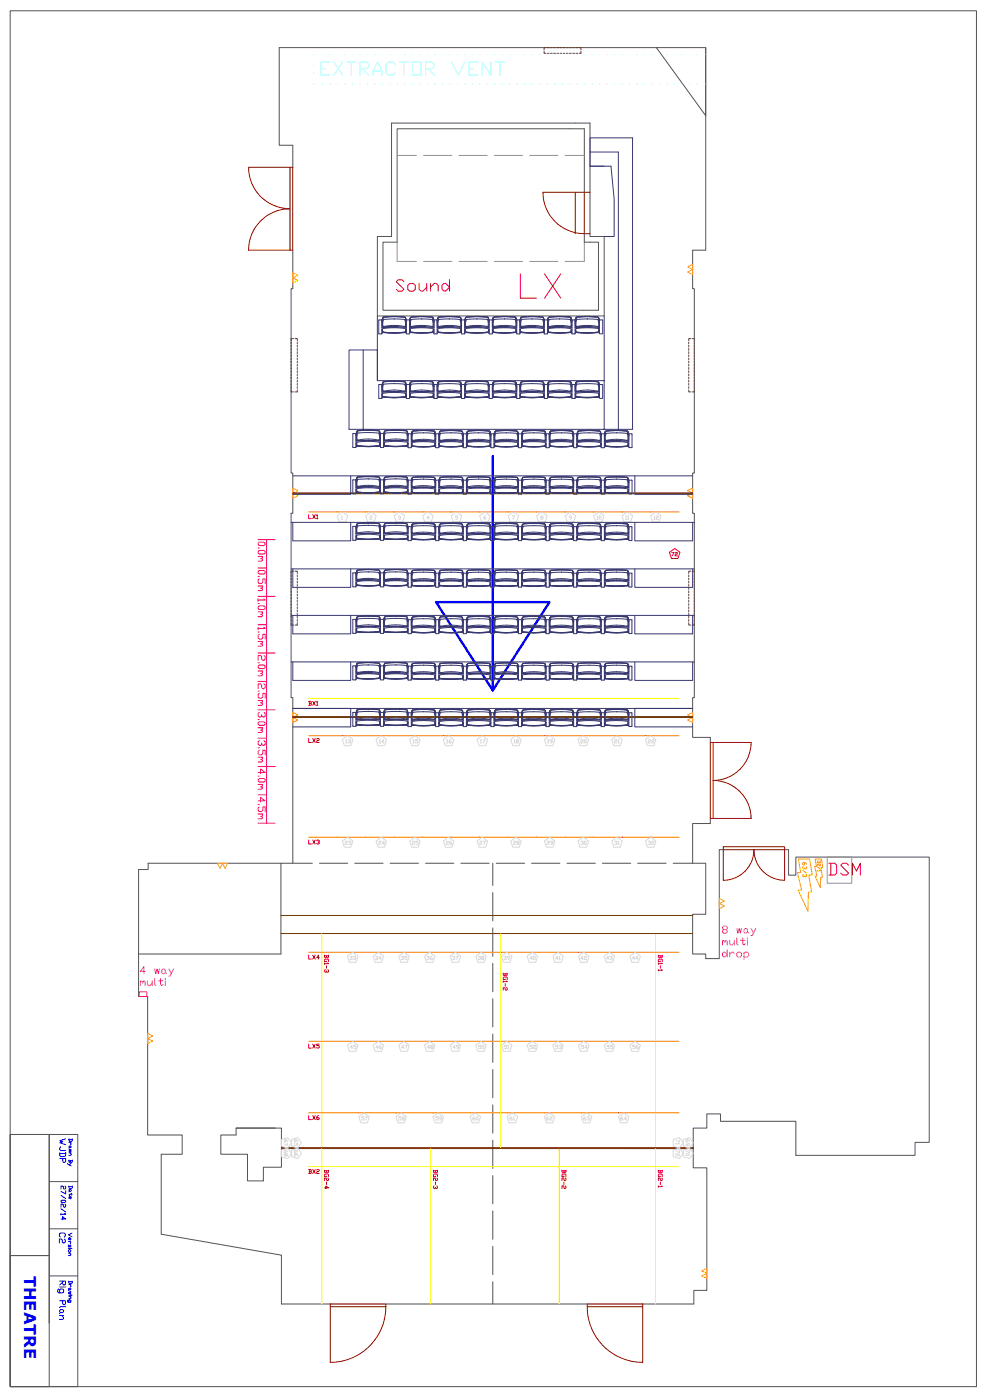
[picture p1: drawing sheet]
<svg xmlns="http://www.w3.org/2000/svg" width="420mm" height="594mm" viewBox="0 0 420 594" stroke-linecap="round" stroke-linejoin="round" font-family="sans-serif">
<defs><g id="words">
<text font-size="6.9" fill="#00f" x="10.2" y="541.1" transform="rotate(90 10.2 541.1)">THEATRE</text>
</g></defs>
<g fill="none" stroke="#545454" stroke-width=".42">
<path d="M4.3 4.6h409.8v583.5h-409.8zM278.3 20.2l21 28.9v-28.9h-180.9v41.4h5.8v9.4M299.3 20.2v85.9h-5.6v16.3h.7v78.2h-.7v17.1h.7v78.2h-.7v16.8h7.5v2.2M166 52.2h84.2v48.1h6v33.7h-96.2v-33.7h6zM247.8 81.5v-26.9h-79.4v48.1h-6v28.9h91.4v-28.9h-6v-3.6M124.2 106.1v16.3h-.8v78.2h.8v17.1h-.8v78.2h.8v70.2h-5.1v38.5h-60.3M301.2 347.1v2.1h-7.5v16.9h5.6v21.6h-5.6v16.9h5.6v1.9h5.7v-46.2h1.7M119.1 366.1h-56.3v2.7h-4v35.8M124.2 366.1h8.3M135.5 366.1h11.9M150.5 366.1h11.9M165.4 366.1h12.1"/>
<path d="M180.5 366.1h11.9M195.5 366.1h11.9M209 366.1v9.4M209 378.5v12M210.4 366.1h12.1M225.4 366.1h12M240.5 366.1h11.9M255.4 366.1h12.1M270.4 366.1h12M285.5 366.1h8.2M332.7 360.3h1.7v10.8h3.1v-7.6h56.5v121h-6v5.5h-50.5v-14.5h-32v-3.1h-5.8v6h-5.7v16.9h5.7v51.9h-5.5v5.8h-21.7M209 393.5v12.1"/>
<path d="M58.8 404.6v18h3.8v58.7h14.7v8.2h-8.9v33.9l50.9 8.9v20.7h20.7M209 408.6v11.9M299.3 406.5h.1M209 423.5v12M209 438.5v12.1M209 453.6v11.9M100.1 478.4h19.2v16.6h-7.6v5.8h-6.8v-11.3h-11.3v-8.2h6.5v-2.9h16.6M209 468.5v12.1M4.3 481.1h28.7v107h-28.7v-55.6h16.6v55.6h-16.6zM4.3 481.1h16.6v51.4h-16.6zM20.9 481.1v20h12.1M30.8 481.1h2.2"/>
<path d="M209 483.5v12.1M209 498.6v11.9M20.9 501.1v20h12.1M209 513.5v12.1M20.9 521.1v20h12.1M209 528.6v12M20.9 541.1v20M163.6 553h85.4M209 543.6v9.4"/>
</g>
<g fill="none" stroke="#940000" stroke-width=".42">
<path d="M123 71h1.2v35.1h-1.2zM123 71h-17.6a17.5 17.5 0 0 0 17.6 17.5 17.6 17.6 0 0 0-17.6 17.6h17.6M243.9 81.5v17.6M247.8 81.5h-17.5a17.5 17.5 0 0 0 17.5 17.6M250.2 81.5h-2.4v17.6h2.4M301.2 314.9h17.3a16.1 16.1 0 0 1-16.1 16.1 16.2 16.2 0 0 1 16.1 16.1h-17.3zM302.4 314.9v32.2M306.7 359.1h26v1.2h-26zM306.7 360.3v13a12.9 12.9 0 0 0 13-13 12.9 12.9 0 0 0 13 13v-13M140 553h23.6v1.2h-23.6zM140 554.2v23.6a23.6 23.6 0 0 0 23.6-23.6M249 553h23.5v1.2h-23.5z"/>
<path d="M249 554.2a23.6 23.6 0 0 0 23.5 23.6v-23.6"/>
</g>
<g fill="none" stroke="#383870" stroke-width=".42">
<path d="M250.2 70.5h8.9l1.3 13.9v15.9h-4.2M250.2 64.5h12v117.6M256.2 70.5h-6v-12h18v123.6h-120.2v-33.7h12v13M160 134v27.4h96.2M162 138.1l.3 .4a25.9 25.9 0 0 1 9.7 0l.3-.4M162 135.7l-1.4 .1 .1 5.8 1.3-.1v-5.7M162 138.8l10.3-.1zM162 139.8h.1M162.1 139.8l.1 1 .5 .2M162.1 139.7l.2 1a23.6 23.6 0 0 0 9.7 0l.1-1M162.2 139.7l.1 .9a23.4 23.4 0 0 0 9.7 0l.1-.9M162.2 139.7l.3-.4a28.5 28.5 0 0 1 9.5 .1l.1 .3"/>
<path d="M162.2 139.7l-.1 .1M162.3 134.9l-.5 .8M162.3 135l-.3 1.7M162.8 134.5l4.3-.2 4.4 .2M162.8 134.5l-.5 .5M167.1 134.2l4.7 .3 .5 1.7M167.1 134.2l4.4 .3M167.1 135.3l4.5 .3 .4 2.4-.6 .4M167.1 134.2l-4.6 .3-.5 1.7M167.1 134.2l-4.3 .3M167.1 135.3l-4.5 .3-.3 2.4 .5 .4M167.1 135.3h.1"/>
<path d="M171.5 134.5l.5 .5M172 135l.3 1.5M172 135.3l.3 1.4M172 134.9l.3 .9M172.1 139.7h.1M172.1 139.7l.1 .1M172.2 139.8l-.2 1-.4 .2M172.2 139.8h.1M172.3 135.8l.1 5.8 1.3-.1v-5.7M173.7 135.7l-1.4 .1M173.7 139.8h.1M173.7 138.7l10.3 .1z"/>
<path d="M173.8 139.8l.1 1 .5 .2M173.9 139.7v1a23.8 23.8 0 0 0 9.8 0l.1-1M173.9 139.7l.1 .9a23.4 23.4 0 0 0 9.7 0l.1-.9M173.9 139.7l.3-.4a28.5 28.5 0 0 1 9.5 .1l.1 .3M173.9 139.7l-.1 .1M173.9 134.9l-.4 .8M173.9 135.3l-.2 1.2M174 135l-.3 1.2M174 135.3l-.3 1.4M174.5 134.5l4.3-.2 4.4 .2M174.5 134.5l-.5 .5M174.5 134.5l-.5 .8"/>
<path d="M178.8 134.2l4.4 .2 .5 .6M178.8 134.2l4.4 .3M178.8 135.3l4.5 .3 .3 2.4-.5 .4M178.8 135.3h.1M178.9 134.2l-4.4 .2-.6 .6M178.9 134.2l-4.4 .3M178.9 135.3l-4.5 .3-.4 2.4 .5 .4M183.2 134.5l.5 .5M183.2 134.5l.5 .8M183.7 135v.3M183.7 135.3l.3 1.4M183.7 135l.3 1.2"/>
<path d="M183.7 135.3l.3 1.2M183.7 134.9l.3 .9M183.8 139.7h.1M183.8 139.7l.1 .1M183.9 139.8v.8l-.6 .4M183.9 139.8h.1M184 136.6l-.3 1.9a25.9 25.9 0 0 0-9.8 0l-.2-.4M184 135.8l.1 5.8 1.3-.1v-5.7M185.4 138.1l.2 .4a25.9 25.9 0 0 1 9.8 0l.3-.4M185.4 135.7l-1.4 .1M185.4 139.8h.1M185.4 138.7l10.3 .1z"/>
<path d="M185.5 139.8l.1 1 .5 .2M185.5 139.7l.2 1a23.6 23.6 0 0 0 9.7 0l.1-1M185.6 139.7l.1 .9a23.4 23.4 0 0 0 9.7 0l.1-.9M185.6 139.7l.3-.4a28.5 28.5 0 0 1 9.5 .1l.1 .3M185.6 139.7l-.1 .1M185.6 135.3l-.2 .9M185.6 134.9l-.3 .8M185.6 135.3l-.2 1.2M185.6 135v.3M185.7 135.3l-.3 1.4M186.1 134.5l4.4-.2 4.4 .2M186.1 134.5l-.4 .5"/>
<path d="M186.1 134.5l-.5 .8M190.5 134.2l4.7 .3 .5 1.7M190.5 134.2l4.4 .3M190.5 135.3l4.5 .3 .4 2.4-.5 .4M190.5 134.2l-4.4 .2-.5 .6M190.5 134.2l-4.4 .3M190.5 135.3l-4.4 .3-.4 2.4 .5 .4M190.5 135.3h.1M194.9 134.5l.5 .5M194.9 134.5l.5 .8M195.4 135.3l.3 1.4M195.4 135.3l.3 1.2"/>
<path d="M195.4 134.9l.3 .9M195.5 139.7h.1M195.5 139.7l.1 .1M195.6 139.8h.1M195.6 139.8l-.1 .8M195.7 135.8l.1 5.8 1.3-.1v-5.7M197.1 138.1l.3 .4a25.9 25.9 0 0 1 9.7 0l.3-.4M197.1 135.7l-1.4 .1M197.1 139.8h.1M197.1 138.7l10.3 .1zM197.2 139.8l.1 1 .5 .2M197.2 139.7l.2 1a23.8 23.8 0 0 0 9.7 0l.1-1"/>
<path d="M197.3 139.7l.1 .9a23.4 23.4 0 0 0 9.7 0l.1-.9M197.3 139.7l.3-.4a28.5 28.5 0 0 1 9.5 .1l.1 .3M197.3 139.7l-.1 .1M197.4 134.9l-.5 .8M197.4 135.3l-.3 1.2M197.4 135.3l-.3 1.4M197.4 135v.3M197.9 134.5l4.3-.2 4.4 .2M197.9 134.5l-.5 .5M202.2 134.2l4.4 .2 .5 .6M202.2 134.2l4.4 .3M202.2 135.3l4.5 .3 .4 2.4-.6 .4"/>
<path d="M202.2 134.2l-4.6 .3-.5 1.7M202.2 134.2l-4.3 .3M202.2 135.3l-4.4 .3-.4 2.4 .5 .4M202.2 135.3h.1M206.6 134.5l.5 .5M206.6 134.5l.5 .8M207.1 135v.3M207.1 135.3l.3 1.4M207.1 135l.3 1.2M207.1 135.3l.3 1.2M207.1 134.9l.3 .9M207.2 139.7h.1"/>
<path d="M207.2 139.7l.1 .1M207.3 139.8l-.2 1-.4 .2M207.3 139.8h.1M207.4 135.8l.1 5.8 1.3-.1v-5.7M208.7 135.7l-1.3 .1M208.8 138.1l.2 .4a25.9 25.9 0 0 1 9.8 0l.3-.4M208.8 139.8h.1M208.8 138.7l10.3 .1zM208.9 139.8v.8l.6 .4M209 139.7v1a23.8 23.8 0 0 0 9.8 0l.1-1M209 139.7l.1 .9a23.4 23.4 0 0 0 9.7 0l.1-.9M209 139.7l.3-.4a28.7 28.7 0 0 1 9.5 .1l.1 .3"/>
<path d="M209 139.7l-.1 .1M209 134.9l-.3 .8M209 135.3l-.2 1.2M209 135l-.2 1.2M209.1 135.3l-.3 1.4M209.5 134.5l4.5-.2 4.3 .2M209.5 134.5l-.4 .5M209.5 134.5l-.5 .8M214 134.2l4.6 .3 .5 1.7M214 134.2l4.3 .3M214 135.3l4.4 .3 .4 2.4-.5 .4M214 134.2l-4.5 .2-.5 .6"/>
<path d="M214 134.2l-4.5 .3M214 135.3l-4.5 .3-.4 2.4 .5 .4M214 135.3h.1M218.3 134.5l.5 .5M218.3 134.5l.5 .8M218.8 135.3l.3 1.4M218.8 135.3l.3 1.2M218.8 134.9l.3 .9M218.9 139.7h.1M218.9 139.7l.1 .1M219 139.8l-.1 1-.5 .2M219 139.8h.1"/>
<path d="M219.1 135.8l.1 5.8 1.3-.1v-5.7M220.5 138.1l.3 .4a25.9 25.9 0 0 1 9.7 0l.3-.4M220.5 135.7l-1.4 .1M220.5 139.8h.1M220.5 138.7l10.3 .1zM220.6 139.8l.1 1 .5 .2M220.6 139.7l.2 1a23.6 23.6 0 0 0 9.7 0l.1-1M220.7 139.7l.1 .9a23.4 23.4 0 0 0 9.7 0l.1-.9M220.7 139.7l.3-.4a28.5 28.5 0 0 1 9.5 .1l.1 .3M220.7 139.7l-.1 .1M220.7 135.3l-.2 .9M220.8 134.9l-.5 .8"/>
<path d="M220.8 135.3l-.3 1.4M220.9 135l-.1 .3M221.3 134.5l4.3-.2 4.4 .2M221.3 134.5l-.5 .5M221.3 134.5l-.4 .5M225.6 134.2l4.7 .3 .5 1.7M225.6 134.2l4.4 .3M225.6 135.3l4.5 .3 .4 2.4-.5 .4M225.6 134.2l-4.4 .2-.4 .3-.1 .6M225.6 134.2l-4.3 .3M225.6 135.3l-4.5 .3-.3 2.4 .5 .4M225.6 135.3h.1"/>
<path d="M230 134.5l.5 .5M230.5 135l.3 1.5M230.5 135.3l.3 1.4M230.5 134.9l.3 .9M230.6 139.7h.1M230.6 139.7l.1 .1M230.7 139.8l-.2 1-.4 .2M230.7 139.8h.1M230.8 135.8l.1 5.8 1.3-.1v-5.7M232.2 135.7l-1.4 .1M232.2 139.8h.1M232.2 138.7l10.3 .1z"/>
<path d="M232.3 139.8l.1 1 .5 .2M232.4 139.7l.1 1a23.8 23.8 0 0 0 9.7 0l.1-1M232.4 139.7l.1 .9a23.4 23.4 0 0 0 9.7 0l.1-.9M232.4 139.7l.3-.4a28.5 28.5 0 0 1 9.5 .1l.1 .3M232.4 139.7l-.1 .1M232.5 134.9l-.5 .8M233 134.5l4.3-.2 4.4 .2M233 134.5l-.5 .5M233 134.5l-.4 .3-.4 1.9M237.3 134.2l4.4 .2 .5 .6M237.3 134.2l4.4 .3M237.3 135.3l4.5 .3 .3 2.4-.5 .4"/>
<path d="M237.3 135.3h.1M237.4 134.2l-4.7 .3-.5 1.7M237.4 134.2l-4.4 .3M237.4 135.3l-4.5 .3-.4 2.4 .5 .4M241.7 134.5l.5 .5M241.7 134.5l.5 .8M242.2 135.3l.3 1.4M242.2 135l.3 1.2M242.2 135.3l.3 1.2M242.2 134.9l.3 .9M242.3 139.7h.1M242.3 139.7l.1 .1"/>
<path d="M242.4 139.8v.8l-.6 .4M242.4 139.8h.1M242.5 136.6l-.3 1.9a25.9 25.9 0 0 0-9.7 0l-.3-.4M242.5 135.8l.2 5.8 1.2-.1v-5.7M243.9 135.7l-1.4 .1M243.9 139.8h.1M243.9 138.7l10.3 .1zM244 139.8l.1 1 .5 .2M244.1 139.7l.1 1a23.6 23.6 0 0 0 9.7 0l.1-1M244.1 139.7l.1 .9a23.4 23.4 0 0 0 9.7 0l.1-.9M244.1 139.7l.3-.4a28.5 28.5 0 0 1 9.5 .1l.1 .3M244.1 139.7l-.1 .1"/>
<path d="M244.1 135.3l-.2 .9M244.1 134.9l-.3 .8M244.1 135.3l-.2 1.2M244.2 135l-.1 .3M244.2 135.3l-.3 1.4M244.6 134.5l4.4-.2 4.4 .2M244.6 134.5l-.4 .5M244.6 134.5l-.4 .8M249 134.2l4.7 .3 .5 1.7M249 134.2l4.4 .3M249 135.3l4.5 .3 .4 2.4-.5 .4M249 134.2l-4.4 .2-.5 .6"/>
<path d="M249 134.2l-4.4 .3M249 135.3l-4.4 .3-.4 2.4 .5 .4M249 135.3h.1M253.4 134.5l.4 .3 .1 .5M253.4 134.5l.5 .8M253.9 135.3l.3 1.3v1.5l-.3 .4a25.9 25.9 0 0 0-9.8 0l-.2-.4M253.9 135.3l.3 1.2M253.9 134.9l.3 .9M254 139.7h.1M254 139.7l.1 .1M254.1 139.8h.1M254.1 139.8l-.1 .8"/>
<path d="M254.3 135.7l1.3 .1-.2 5.8-1.2-.2zM256.2 134v48.1M154 148.4v33.7M162 141.1h.1M162.6 141l-.5 .1M162.8 141l4.3 .3 4.4-.3M162.8 141h8.7M162.8 141l-.6-.3-.1-.9v1.3M171.6 141l.5-.3 .1-.9v1.3M171.6 141h-.1M171.7 141l.5 .1M172 140.3v.4"/>
<path d="M172.2 141.1h.1M173.7 141.1h.1M174.2 141l-.4 .1M174.3 141l-.4-.3-.1-.9v1.3M174.3 141h.2M174.5 141l4.3 .3 4.4-.3M174.5 141h8.7M183.3 141l.5-.3 .1-.9v1.3M183.3 141h-.1M183.4 141l.5 .1M183.7 140.5l.1-.2-.1 .4M183.9 141.1h.1"/>
<path d="M185.4 141.1h.1M185.9 141l-.4 .1M186.1 141l-.5-.3-.1-.9v1.3M186.1 141h.1M186.2 141l4.3 .3 4.4-.3M186.2 141h8.7M194.9 141l.6-.3 .1-.9v1.3M195.1 141l.5 .1M195.5 140.3v.4M195.5 140.6l-.5 .4M195.6 141.1h.1M197.1 141.1h.1"/>
<path d="M197.7 141l-.5 .1M197.9 141l4.3 .3 4.4-.3M197.9 141h8.7M197.9 141l-.6-.3-.1-.9v1.3M206.7 141l.5-.3 .1-.9v1.3M206.7 141h-.1M206.8 141l.5 .1M207.1 140.3v.4M207.3 141.1h.1M208.8 141.1h.1M209.3 141l-.4 .1M209.5 141l-.5-.3-.1-.9v1.3"/>
<path d="M209.5 141h.1M209.6 141l4.4 .3 4.3-.3M209.6 141h8.7M218.4 141l.5-.3 .1-.9v1.3M218.4 141h-.1M218.5 141l.5 .1M218.8 140.5l.1-.2-.1 .4M219 141.1h.1M220.5 141.1h.1M221.1 141l-.5 .1M221.1 141l-.4-.3-.1-.9v1.3M221.1 141h.2"/>
<path d="M221.3 141l4.3 .3 4.4-.3M221.3 141h8.7M230.1 141l.5-.3 .1-.9v1.3M230.1 141h-.1M230.3 141l.4 .1M230.5 140.3v.4M230.7 141.1h.1M232.2 141.1h.1M232.7 141l-.4 .1M232.8 141l-.4-.3-.1-.9v1.3M232.8 141h.2M233 141l4.3 .3 4.4-.3"/>
<path d="M233 141h8.7M241.9 141l.4-.3 .1-.9v1.3M241.9 141h-.2M241.9 141l.5 .1M242.2 140.5l.1-.2-.1 .4M242.4 141.1h.1M243.9 141.1h.1M244.4 141l-.4 .1M244.6 141l-.5-.3-.1-.9v1.3M244.6 141h.1M244.7 141l4.3 .3 4.4-.3M244.7 141h8.7"/>
<path d="M253.5 141l.5-.3 .1-.9v1.3M253.5 141h-.1M253.6 141l.5 .1M254 140.3v.4M254 140.6l-.5 .4M254.1 141.1h.1M162 165.5l.3 .4a23.8 23.8 0 0 1 9.7 0l.3-.4M162 166.2h10.3M162 168.6h.1M162 167.2h.1M162.1 167.2l.1 1.1 .5 .1M162.1 167.2h.1"/>
<path d="M162.1 167.2l.2 .9a25.7 25.7 0 0 0 9.7 0l.1-.9-.1 1.1-.5 .1M162.2 167.2l.1 .9a25.5 25.5 0 0 0 9.7 0l.1-.9M162.2 167.2l.3-.4a28.5 28.5 0 0 1 9.5 .1l.1 .3M162.3 162.3l-.3 .9h-1.4l.1 5.8 1.3-.1-.1-5.8M162.3 162.8l-.3 1.1M162.3 162.8l-.3 1.3M162.3 162.4v.4M162.6 168.4l-.5 .2M162.7 161.8l-.4 .3-.3 1.6M162.8 168.4l4.3 .3 4.4-.3M162.8 161.9l-.5 .5M162.8 168.4l-.6-.3-.1-.9v1.4"/>
<path d="M167.1 161.6l4.4 .2M167.1 161.7l4.4 .2M167.1 162.7l4.5 .3 .4 2.4-.6 .5M167.1 161.7l-4.3 .2M167.1 162.7l-4.5 .3-.3 2.4 .5 .5M167.1 162.7h.1M171.5 161.8l.5 .3 .3 1.6M171.5 161.9l.5 .5 .3 1.5M171.6 168.4l.5-.3 .1-.9v1.4M171.7 168.4l.5 .2M172 162.8l.3 1.3M172 167.7v.4"/>
<path d="M172 162.3l.3 .9M172.1 167.2h.2M172.2 168.6h.1M172.3 163.2l.1 5.8 1.3-.1v-5.7M173.6 163.1h.1M173.7 168.6h.1M173.7 167.2h.1M173.7 166.2h10.3M173.8 167.2l.1 1.1 .5 .1M173.8 167.2h.1M173.9 167.2v.9a25.9 25.9 0 0 0 9.8 0l.1-.9M173.9 167.2l.1 .9a25.5 25.5 0 0 0 9.7 0l.1-.9"/>
<path d="M173.9 167.2l.3-.4a28.5 28.5 0 0 1 9.5 .1l.1 .3M173.9 162.3l-.2 .9h-1.4M173.9 162.8l-.2 1.1M174 162.4l-.3 1.3M174 162.8l-.3 1.3M174.2 168.4l-.4 .2M174.3 168.4l-.4-.3-.1-.9v1.4M174.3 168.4h.2M174.5 168.4l4.3 .3 4.4-.3M174.5 161.9l-.5 .5M174.5 161.8l-.6 .6M174.5 161.9l-.5 .9"/>
<path d="M178.8 161.6l4.4 .2M178.8 161.7l4.4 .2M178.8 162.7l4.5 .3 .3 2.4-.5 .5M178.8 162.7h.1M178.9 161.7l-4.4 .2M178.9 162.7l-4.5 .3-.4 2.4 .5 .5M183.2 161.8l.5 .6M183.2 161.9l.5 .5M183.2 161.9l.5 .9M183.3 168.4l.5-.3 .1-.9v1.4M183.4 168.4l.5 .2M183.7 162.4v.4"/>
<path d="M183.7 162.8l.3 1.3M183.7 167.9l.1-.2-.1 .4M183.7 162.4l.3 1.3M183.7 162.8l.3 1.1M183.7 162.3l.3 .9M183.8 167.2h.2M183.9 167.2v.9l-.7 .3M183.9 168.6h.1M184 164l-.3 1.9a23.8 23.8 0 0 0-9.8 0l-.2-.4M185.3 163.1v5.9h-1.3v-5.8M185.4 165.5l.2 .4a23.8 23.8 0 0 1 9.8 0l.3-.4M185.4 168.6h.1"/>
<path d="M185.4 167.2h.1M185.4 166.2h10.3M185.5 167.2l.1 1.1 .5 .1M185.5 167.2h.1M185.5 167.2l.2 .9a25.7 25.7 0 0 0 9.7 0l.1-.9M185.6 167.2l.1 .9a25.5 25.5 0 0 0 9.7 0l.1-.9M185.6 167.2l.3-.4a28.5 28.5 0 0 1 9.5 .1l.1 .3M185.6 162.8l-.2 .9M185.6 162.3l-.2 .9h-1.4M185.6 162.8l-.2 1.1M185.7 162.8l-.3 1.3M185.9 161.9h.2l-.4 .5z"/>
<path d="M185.9 168.4l-.4 .2M186.1 168.4l-.5-.3-.1-.9v1.4M186.1 168.4h.1M186.1 161.9l-.5 .9M186.2 168.4l4.3 .3 4.4-.3M190.5 161.6l4.4 .2M190.5 161.7l4.4 .2M190.5 162.7l4.5 .3 .4 2.4-.5 .5M190.5 161.7l-4.4 .2M190.5 162.7l-4.4 .3-.4 2.4 .5 .5M190.5 162.7h.1M194.9 161.9l.5 .5"/>
<path d="M194.9 161.9l.5 .9M194.9 161.8l.5 .3 .3 1.6M195 168.4l.5-.3 .1-.9v1.4M195.1 168.4l.5 .2M195.4 162.8l.3 1.3M195.4 162.8l.3 1.1M195.4 162.3l.3 .9M195.5 167.7v.4M195.5 167.2h.2M195.5 168.1l-.6 .3M195.6 168.6h.1M195.6 167.2l-.1 .9"/>
<path d="M197 163.1l-.1 5.9-1.2-.1v-5.7M197.1 165.5l.3 .4a23.8 23.8 0 0 1 9.7 0l.3-.4M197.1 168.6h.1M197.1 167.2h.1M197.1 166.2h10.3M197.2 167.2l.1 1.1 .5 .1M197.2 167.2h.1M197.2 167.2l.2 .9a25.9 25.9 0 0 0 9.7 0l.1-.9M197.3 167.2l.1 .9a25.5 25.5 0 0 0 9.7 0l.1-.9M197.3 167.2l.3-.4a28.5 28.5 0 0 1 9.5 .1l.1 .3M197.4 162.3l-.3 .9h-1.4M197.4 162.4l-.3 1.7"/>
<path d="M197.7 168.4l-.5 .2M197.9 168.4l4.3 .3 4.4-.3M197.9 161.9l-.5 .5M197.9 161.8l-.5 .3-.3 1.6M197.9 168.4l-.6-.3-.1-.9v1.4M202.2 161.6l4.4 .2M202.2 161.7l4.4 .2M202.2 162.7l4.5 .3 .4 2.4-.6 .5M202.2 161.7l-4.3 .2M202.2 162.7l-4.4 .3-.4 2.4 .5 .5M202.2 162.7h.1M206.6 161.8l.5 .6"/>
<path d="M206.6 161.9l.5 .5M206.6 161.9l.5 .9M206.7 168.4l.5-.3 .1-.9v1.4M206.8 168.4l.5 .2M207.1 162.8l.3 1.3M207.1 162.4l.3 1.3M207.1 167.7v.4M207.1 162.8l.3 1.1M207.1 162.3l.3 .9M207.2 167.2l-.1 1.1-.5 .1M207.3 168.6h.1M207.4 163.2l.1 5.8 1.3-.1v-5.7"/>
<path d="M208.7 163.1h.1M208.8 165.5l.2 .4a23.8 23.8 0 0 1 9.8 0l.3-.4M208.8 168.6h.1M208.8 167.2h.1M208.8 166.2h10.3M208.9 167.2v.9l.6 .3M208.9 167.2h.1M209 167.2v.9a25.9 25.9 0 0 0 9.8 0l.1-.9M209 167.2l.3-.4a28.7 28.7 0 0 1 9.5 .1l.1 .3M209 162.3l-.2 .9h-1.4M209 162.8l-.2 1.1M209.1 162.4l-.3 1.3"/>
<path d="M209.1 162.8l-.3 1.3M209.3 168.4l-.4 .2M209.5 168.4l-.5-.3-.1-.9v1.4M209.5 168.4h.1M209.5 161.9l-.4 .5M209.5 161.8l-.5 .6M209.5 161.9l-.4 .9M209.6 168.4l4.4 .3 4.3-.3M214 161.6l4.3 .2M214 161.7l4.3 .2M214 162.7l4.4 .3 .4 2.4-.5 .5M214 161.7l-4.5 .2"/>
<path d="M214 162.7l-4.5 .3-.4 2.4 .5 .5M214 162.7h.1M218.3 161.8l.5 .3 .3 1.6M218.3 161.9l.5 .9M218.8 162.8l.3 1.3M218.8 167.9l.1-.2-.1 .4M218.8 162.8l.3 1.1M218.8 162.3l.3 .9M218.9 167.2h.2M219 167.2v1.4l-.6-.2 .5-.3zM219 167.2l-.1 1.1-.6 .1M219 168.6h.1"/>
<path d="M220.4 163.1l-.1 5.9-1.2-.1v-5.7M220.5 165.5l.3 .4a23.8 23.8 0 0 1 9.7 0l.3-.4M220.5 168.6h.1M220.5 167.2h.1M220.5 166.2h10.3M220.6 167.2l.1 1.1 .5 .1M220.6 167.2h.1M220.6 167.2l.2 .9a25.7 25.7 0 0 0 9.7 0l.1-.9-.1 1.1-.5 .1M220.7 167.2l.1 .9a25.5 25.5 0 0 0 9.7 0l.1-.9M220.7 167.2l.3-.4a28.5 28.5 0 0 1 9.5 .1l.1 .3M220.8 162.3l-.3 .9h-1.4M220.8 162.4l-.3 1.3"/>
<path d="M220.9 162.4l-.4 1.7M221.1 168.4l-.5 .2M221.1 168.4l-.4-.3-.1-.9v1.4M221.1 168.4h.2M221.2 161.8l-.5 .6M221.3 168.4l4.3 .3 4.4-.3M221.3 161.9l-.5 .5M221.3 161.9l-.4 .5M225.6 161.6l4.4 .2M225.6 161.7l4.4 .2M225.6 162.7l4.5 .3 .4 2.4-.5 .5M225.6 161.7l-4.3 .2"/>
<path d="M225.6 162.7l-4.5 .3-.3 2.4 .5 .5M225.6 162.7h.1M230 161.8l.5 .3 .3 1.6M230 161.9l.5 .5M230.1 168.4l.5-.3 .1-.9v1.4M230.3 168.4l.4 .2M230.5 162.4l.3 1.7M230.5 162.4l.3 1.5M230.5 167.7v.4M230.5 162.3l.3 .9M230.6 167.2h.2M230.7 168.6h.1"/>
<path d="M230.8 163.2l.1 5.8 1.3-.1v-5.7M232.1 163.1h.1M232.2 168.6h.1M232.2 167.2h.1M232.2 166.2h10.3M232.3 167.2l.1 1.1 .5 .1M232.3 167.2h.1M232.4 167.2l.1 .9a25.9 25.9 0 0 0 9.7 0l.1-.9M232.4 167.2l.1 .9a25.5 25.5 0 0 0 9.7 0l.1-.9M232.4 167.2l.3-.4a28.5 28.5 0 0 1 9.5 .1l.1 .3M232.5 162.3l-.3 .9h-1.4M232.5 162.8l-.3 1.1"/>
<path d="M232.5 162.8l-.3 1.3M232.7 168.4l-.4 .2M232.8 168.4l-.4-.3-.1-.9v1.4M232.8 168.4h.2M233 168.4l4.3 .3 4.4-.3M233 161.9l-.5 .5M233 161.8l-.5 .3-.3 1.6M233 161.9l-.5 .9M237.3 161.6l4.4 .2M237.3 161.7l4.4 .2M237.3 162.7l4.5 .3 .3 2.4-.5 .5M237.3 162.7h.1"/>
<path d="M237.4 161.7l-4.4 .2M237.4 162.7l-4.5 .3-.4 2.4 .5 .5M241.7 161.8l.5 .6M241.7 161.9l.5 .5M241.7 161.9l.5 .9M241.9 168.4l.4-.3 .1-.9v1.4M241.9 168.4l.5 .2M242.2 162.8l.3 1.3M242.2 167.9l.1-.2-.1 .4M242.2 162.4l.3 1.3M242.2 162.8l.3 1.1M242.2 162.3l.3 .9"/>
<path d="M242.3 167.2h.2M242.4 167.2v.9l-.7 .3M242.4 168.6h.1M242.5 164l-.3 1.9a23.8 23.8 0 0 0-9.7 0l-.3-.4M243.8 163.1v5.9h-1.3v-5.8M243.9 168.6h.1M243.9 167.2h.1M243.9 166.2h10.3M244 167.2l.1 1.1 .5 .1M244 167.2h.1M244.1 167.2l.1 .9a25.7 25.7 0 0 0 9.7 0l.1-.9M244.1 167.2l.1 .9a25.5 25.5 0 0 0 9.7 0l.1-.9"/>
<path d="M244.1 167.2l.3-.4a28.5 28.5 0 0 1 9.5 .1l.1 .3M244.1 162.8l-.2 .9M244.1 162.3l-.2 .9h-1.4M244.1 162.8l-.2 1.1M244.1 162.4v.4M244.2 162.8l-.3 1.3M244.4 168.4l-.4 .2M244.6 168.4l-.5-.3-.1-.9v1.4M244.6 168.4h.1M244.6 161.9l-.4 .5M244.6 161.8l-.5 .6M244.6 161.9l-.5 .9"/>
<path d="M244.7 168.4l4.3 .3 4.4-.3M249 161.6l4.7 .3 .5 1.8M249 161.7l4.4 .2M249 162.7l4.5 .3 .4 2.4-.5 .5M249 161.7l-4.4 .2M249 162.7l-4.4 .3-.4 2.4 .5 .5M249 162.7h.1M253.4 161.9l.4 .3 .1 .6M253.4 161.9l.5 .9M253.9 162.8l.3 1.3M253.9 162.8l.3 1.1M253.9 162.3l.3 .9"/>
<path d="M254 167.7v.4M254 167.2h.2M254 168.1l-.6 .3M254.1 167.2v1.4l-.6-.2 .5-.3zM254.1 168.6h.1M254.1 167.2l-.1 .9M254.2 164v1.5l-.3 .4a23.8 23.8 0 0 0-9.8 0l-.2-.4M254.3 163.1l1.3 .1-.2 5.8-1.2-.2zM151 183.9l-1.4 .1 .1 5.8 1.3-.1v-5.7M151 186.9h10.3M151 187h10.3M151 189.3h.1"/>
<path d="M151 188h.1M151.1 188v.8l.6 .3M151.2 187.9l.1 1a23.8 23.8 0 0 0 9.7 0l.1-1v1.1l-.5 .1M151.2 187.9l.1 .9a23.4 23.4 0 0 0 9.7 0l.1-.9M151.2 187.9l.3-.4a28.5 28.5 0 0 1 9.5 .1l.1 .3M151.2 187.9l-.1 .1M151.3 183.2v-.3a23.4 23.4 0 0 1 9.7 0v.3M151.3 183.1l-.5 .8M151.3 183.2l-.3 1.2M151.6 189.1l-.5 .2M151.6 189.1l-.4-.2-.1-.9v1.3M151.6 189.1l.2 .1"/>
<path d="M151.8 189.2l4.4 .2 4.3-.2M151.8 189.2h8.7M156.1 182.4l4.4 .3 .5 .5M156.1 182.5l4.4 .2 .5 .8M156.1 183.4l4.5 .3 .4 2.5-.6 .4M156.2 182.4l-4.4 .3-.5 .5M156.2 182.5l-4.6 .3-.6 2M156.2 183.4l-4.5 .3-.4 2.5 .5 .4M156.2 183.4h.1M160.7 189.1l.4-.2 .1-.9v1.3M160.7 189.1l-.2 .1M160.7 189.1l.5 .2"/>
<path d="M161 183.2v.3M161 183.5l.3 1.3M161 188.7l.1-.3-.1 .5M161 183.2l.3 1.2M161 183.5l.3 1.2M161 183.1l.3 .9M161.1 187.9l.2 .1M161.2 189.3h.1M161.3 184.8l-.3 1.9a25.9 25.9 0 0 0-9.7 0l-.3-.4M161.3 184l.2 5.8 1.2-.2v-5.6M162.7 186.3l.3 .4a25.9 25.9 0 0 1 9.8 0l.2-.4M162.7 183.9l-1.4 .1"/>
<path d="M162.7 189.3h.1M162.7 188h.1M162.8 188l.1 1 .5 .1M162.9 187.9l.1 1a23.8 23.8 0 0 0 9.8 0v-1M162.9 183.5l.1-.6a23.4 23.4 0 0 1 9.7 0l.3 1.5M162.9 183.5l-.2 .9M162.9 187.9l.3-.4a28.5 28.5 0 0 1 9.5 .1l.1 .3M162.9 187.9l-.1 .1M163 183.1l-.4 .8M163 183.5l-.3 1.3M163.1 183.2l-.1 .3M163.3 189.1l-.5 .2"/>
<path d="M163.4 189.1l-.5-.2-.1-.9v1.3M163.4 189.1l.1 .1M163.5 189.2l4.4 .2 4.3-.2M163.5 189.2h8.7M166.3 186.9l6.7 .1M167.9 182.4l4.4 .3 .4 .5M167.9 182.5l4.4 .2 .4 .5M167.9 183.4l4.4 .3 .4 2.5-.5 .4M167.9 182.4l-4.4 .3-.5 .5M167.9 182.5l-4.4 .2-.4 .5M167.9 183.4l-4.5 .3-.4 2.5 .5 .4M167.9 183.4h.1"/>
<path d="M172.3 189.1l.5-.2 .1-.9v1.3M172.3 189.1l-.1 .1M172.5 189.1l.4 .2M172.7 183.2l.3 1.5M172.7 183.5l.3 1.3M172.8 188.4v.5M172.8 183.1l.2 .9M172.8 187.9l.2 .1M172.8 187.9l.1 .9-.6 .3M172.9 189.3h.1M173 186.9l-10.3 .1M174.4 186.4l.3 .4a25.9 25.9 0 0 1 9.7 0l.3-.4"/>
<path d="M174.4 184l-1.4 .1 .1 5.8 1.3-.2v-5.6M174.4 187h10.3M174.4 187.1h10.3M174.4 189.4h.1M174.4 184.8l.3-1.2-.3 1.4M174.4 188.1h.1M174.5 188.1l.2 1 .4 .2M174.6 188l.1 1a26.1 26.1 0 0 0 9.7 0l.2-1M174.6 188l.3-.4a28.7 28.7 0 0 1 9.5 .2l.1 .2M174.6 188l-.1 .1M174.7 183.1l-.4 .9M174.8 183.3l-.4 1.2"/>
<path d="M175 189.3l-.5 .1M175.1 189.3l-.5-.3-.1-.9v1.3M175.1 189.3h.1M175.2 182.8l-.5 .5M175.2 182.7l-.5 .6M175.2 189.3l4.4 .3 4.3-.3M175.2 189.3h8.7M179.6 182.5l4.3 .2M179.6 182.5l4.3 .3M179.6 182.6l4.3 .2 .5 .5M179.6 183.6l4.4 .3 .4 2.4-.5 .4M179.6 182.6l-4.4 .2-.4 .5"/>
<path d="M179.6 182.5l-4.4 .3M179.6 183.6l-4.5 .3-.3 2.4 .5 .4M179.6 182.5l-4.4 .2M179.6 183.6h.1M183.9 182.7l.5 .3 .3 1.5M183.9 182.8l.5 .5M184.1 189.3l.4-.3 .1-.9v1.3M184.1 189.3h-.2M184.1 189.3l.5 .1M184.4 183.3l.3 1.7M184.4 183.3l.3 1.5M184.4 188.8l.1-.2-.1 .3"/>
<path d="M184.4 183.1l.3 1M184.5 188l.2 .1M184.6 188v.1M184.6 188.1l-.1 1-.5 .2M184.6 189.4h.1M184.7 184.1l.1 5.8 1.3-.2v-5.6M186.1 186.4l.3 .4a25.9 25.9 0 0 1 9.8 0l.2-.4M186.1 184l-1.4 .1M186.1 187h10.3M186.1 189.4h.1M186.1 188.1h.1M186.1 187.1h10.3"/>
<path d="M186.2 188.1l.2 1 .4 .2M186.3 188l.1 1a25.9 25.9 0 0 0 9.7 0l.2-1M186.3 188l.3-.4a28.5 28.5 0 0 1 9.5 .2l.1 .2M186.3 188l-.1 .1M186.4 183.1l-.4 .9M186.4 183.6l-.3 1.4M186.5 183.3l-.4 1.5M186.7 189.3l-.5 .1M186.8 189.3l-.4-.3-.2-.9v1.3M186.8 189.3h.1M186.9 182.7l-.5 .3-.3 1.5M186.9 189.3l4.4 .3 4.3-.3"/>
<path d="M186.9 189.3h8.7M186.9 182.8l-.5 .5M191.3 182.5l4.4 .2M191.3 182.5l4.4 .3M191.3 182.6l4.4 .2 .4 .5M191.3 183.6l4.4 .3 .4 2.4-.5 .4M191.3 182.6l-4.4 .2-.4 .5M191.3 182.5l-4.4 .3M191.3 183.6l-4.5 .3-.4 2.4 .5 .4M191.3 182.5l-4.4 .2M191.3 183.6h.1M195.7 182.7l.5 .6"/>
<path d="M195.7 182.8l.4 .5M195.7 189.3l.5-.3 .1-.9v1.3M195.7 189.3h.3M195.7 189.3h-.1M195.9 189.3l.4 .1M196.1 183.3l.1 .3M196.1 183.6l.3 1.4M196.2 183.3l.2 1.2M196.2 188.6v.3M196.2 183.6l.2 1.2M196.2 183.1l.2 1M196.2 188l.2 .1"/>
<path d="M196.3 188l-.3 1.3M196.3 189.4h.1M196.4 184.1l.1 5.8h1.3v-5.8M197.8 184l-1.4 .1M197.8 187h10.4M197.8 189.4h.1M197.8 188.1h.1M197.8 187.1h10.4M197.9 188.1l.1 .8 .5 .4M198 188l.1 1a26.1 26.1 0 0 0 9.8 0v-1M198 188l.3-.4a28.5 28.5 0 0 1 9.5 .2l.1 .2M198 188l-.1 .1"/>
<path d="M198.1 183.1l-.4 .9M198.1 183.3l-.3 1.2M198.2 183.3l-.4 1.7M198.4 189.3l-.5 .1M198.5 189.3l-.5-.3-.1-.9v1.3M198.5 189.3h.1M198.6 182.8l-.5 .5M198.6 182.7l-.5 .6M198.6 189.3l4.4 .3 4.3-.3M198.6 189.3h8.7M202.9 182.5l4.4 .2M202.9 182.5l4.4 .3"/>
<path d="M202.9 182.6l4.4 .2 .5 .5M202.9 183.6l4.5 .3 .4 2.4-.5 .4M202.9 186.3l4.7 .5 .5-.4M203 182.6l-4.4 .2-.4 .5M203 182.5l-4.4 .3M203 183.6l-4.5 .3-.3 2.4 .5 .4M203 186.3l-4.7 .5-.5-.4M203 182.5l-4.4 .2M203 183.6h.1M207.3 182.7l.5 .3 .4 1.5M207.3 182.8l.5 .5M207.5 189.3l.4-.3 .1-.9v1.3"/>
<path d="M207.5 189.3h-.2M207.6 189.3l.4 .1M207.8 183.3l.4 1.7M207.8 183.3l.4 1.5M207.9 188.8v-.2v.3M207.9 183.1l.3 1M207.9 188l.3 .1M207.9 188v1.1l-.5 .2M208 189.4h.2M208.2 184.1v5.8l1.3-.2v-5.6M209.5 186.4l.3 .4a25.9 25.9 0 0 1 9.7 0l.3-.4M209.5 184l-1.3 .1"/>
<path d="M209.5 187h10.3M209.5 189.4h.1M209.5 188.1h.1M209.5 187.1h10.3M209.6 188.1l.2 1 .4 .2M209.7 188l.1 1a25.9 25.9 0 0 0 9.7 0l.2-1M209.7 188l.3-.4a28.5 28.5 0 0 1 9.5 .2l.1 .2M209.7 188l-.1 .1M209.8 183.1l-.4 .9M209.8 183.3l-.3 1.2M209.8 183.6l-.3 1.2M209.8 183.6l-.3 1.4"/>
<path d="M209.8 183.3v.3M210.1 189.3l-.5 .1M210.2 189.3l-.5-.3-.1-.9v1.3M210.2 189.3h.1M210.3 182.8l-.5 .5M210.3 182.7l-.5 .6M210.3 189.3l4.4 .3 4.3-.3M210.3 189.3h8.7M214.7 182.5l4.4 .2 .5 .6M214.7 182.5l4.3 .3 .5 .5M214.7 182.6l4.5 .3 .3 .7M214.7 183.6l4.5 .3 .3 2.4-.5 .4"/>
<path d="M214.7 182.6l-4.4 .2-.5 .5M214.7 182.5l-4.4 .3M214.7 183.6l-4.5 .3-.4 2.4 .6 .4M214.7 182.5l-4.4 .2M214.7 183.6h.1M219.2 189.3l.4-.3 .1-.9v1.3M219.2 189.3h-.2M219.2 189.3l.5 .1M219.5 183.6l.3 1.4M219.5 183.6l.3 1.2M219.5 183.1l.3 1M219.6 183.3l.2 1.2"/>
<path d="M219.6 188.6v.3M219.6 188l.2 .1M219.7 188l-.1 1.1-.5 .2M219.7 189.4h.1M219.8 184.1l.1 5.8 1.3-.2v-5.6M221.2 186.4l.3 .4a25.9 25.9 0 0 1 9.8 0l.2-.4M221.2 184l-1.4 .1M221.2 187l10.3 .1M221.2 189.4h.1M221.2 188.1h.1M221.3 188.1l.1 1 .5 .2M221.4 188l.1 1a26.1 26.1 0 0 0 9.8 0l.1-1"/>
<path d="M221.4 188l.1 .9a25.5 25.5 0 0 0 9.7 0l.1-.9M221.4 188l.3-.4a28.5 28.5 0 0 1 9.5 .2l.1 .2M221.4 188l-.1 .1M221.5 183.1l-.4 .9M221.5 183.3v.3M221.6 183.3l-.4 1.7M221.8 189.3l-.5 .1M221.9 189.3l-.5-.3-.1-.9v1.3M221.9 189.3h.1M222 189.3l4.4 .3 4.3-.3M222 189.3h8.7M222 182.8l-.5 .5"/>
<path d="M222 182.7l-.5 .3-.3 1.5M226.4 182.5l4.4 .2M226.4 182.5l4.4 .3M226.4 182.6l4.4 .2 .4 .5M226.4 183.6l4.4 .3 .4 2.4-.5 .4M226.4 182.6l-4.4 .2-.4 .5M226.4 182.5l-4.4 .3M226.4 183.6l-4.5 .3-.4 2.4 .5 .4M226.4 182.5l-4.4 .2M226.4 183.6h.1M228 187l-6.8 .1M230.8 182.7l.4 .3 .3 1.5"/>
<path d="M230.8 182.8l.4 .5M230.8 189.3l.5-.3 .1-.9v1.3M230.8 189.3h-.1M231 189.3l.4 .1M231.2 183.3l.3 1.5M231.2 183.6l.3 1.4M231.3 188.6v.3M231.3 183.1l.2 1M231.3 188l.2 .1M231.4 188v.9l-.6 .4M231.4 189.4h.1M231.5 184.1l.1 5.8 1.3-.2v-5.6"/>
<path d="M232.9 184l-1.4 .1M232.9 186.4l.3 .4a25.9 25.9 0 0 1 9.8 0l.2-.4M232.9 187.1h10.3M232.9 189.4h.1M232.9 188.1h.1M233 188.1l.2 1 .4 .2M233.1 188l.1 1a26.1 26.1 0 0 0 9.8 0l.1-1M233.1 188l.3-.4a28.7 28.7 0 0 1 9.6 .2v.2M233.1 188l-.1 .1M233.1 183.6l-.2 .9M233.2 183.1l-.4 .9M233.2 183.6l-.3 1.2"/>
<path d="M233.2 183.6l-.3 1.4M233.3 183.3l-.1 .3M233.5 189.3l-.5 .1M233.6 189.3l-.5-.3-.1-.9v1.3M233.6 189.3h.1M233.7 182.8l-.5 .5M233.7 182.7l-.5 .3-.1 .6M233.7 189.3l4.4 .3 4.3-.3M233.7 189.3h8.7M236.5 187h3.1M238.1 182.5l4.3 .2M238.1 182.5l4.3 .3"/>
<path d="M238.1 182.6l4.3 .2 .5 .5M238.1 183.6l4.4 .3 .4 2.4-.5 .4M238.1 182.6l-4.4 .2-.4 .5M238.1 182.5l-4.4 .3M238.1 183.6l-4.5 .3-.3 2.4 .5 .4M238.1 182.5l-4.4 .2M238.1 183.6h.1M242.4 182.7l.5 .3 .3 1.5M242.4 182.8l.5 .5M242.6 189.3l.4-.3 .1-.9v1.3M242.6 189.3h-.2M242.7 189.3l.4 .1"/>
<path d="M242.9 183.3l.3 1.5M242.9 183.6l.3 1.4M243 188.8v-.2v.3M243 183.1l.2 1M243 188l.2 .1M243.1 188v.1M243.1 188.1l-.1 1-.5 .2M243.1 189.4h.1M243.2 184.1l.1 5.8 1.3-.2v-5.6M244.6 186.4l.3 .4a25.9 25.9 0 0 1 9.8 0l.2-.4M244.6 184l-1.4 .1M244.6 187l10.3 .1"/>
<path d="M244.6 189.4h.1M244.6 188.1h.1M244.7 188.1l.2 1 .4 .2M244.8 188l.1 1a25.9 25.9 0 0 0 9.7 0l.2-1M244.8 188l.3-.4a28.5 28.5 0 0 1 9.5 .2l.1 .2M244.8 188l-.1 .1M244.9 183.1l-.4 .9M244.9 183.6l-.3 1.2M244.9 183.3l-.3 1.2M245 183.3l-.4 1.7M245.2 189.3l-.5 .1M245.3 189.3l-.4-.3-.2-.9v1.3"/>
<path d="M245.3 189.3h.1M245.4 182.7l-.5 .6M245.4 189.3l4.4 .3 4.3-.3M245.4 189.3h8.7M245.4 182.8l-.5 .5M249.8 182.5l4.4 .2M249.8 182.5l4.4 .3M249.8 182.6l4.4 .2 .4 .5M249.8 183.6l4.5 .3 .3 2.4-.5 .4M249.8 182.6l-4.4 .2-.4 .5M249.8 182.5l-4.4 .3M249.8 183.6l-4.5 .3-.4 2.4 .5 .4"/>
<path d="M249.8 182.5l-4.4 .2M249.8 183.6h.1M251.4 187l-6.8 .1M254.2 182.7l.5 .6M254.2 182.8l.4 .5M254.3 189.3l.4-.3 .1-.9v1.3M254.3 189.3h.2M254.3 189.3h-.2M254.4 189.3l.4 .1M254.6 183.3l.1 .3M254.6 183.6l.3 1.4M254.7 183.3l.2 1.2"/>
<path d="M254.7 188.6v.3M254.7 183.6l.2 1.2M254.7 183.1l.2 1M254.7 188l.2 .1M254.8 188l-.3 1.3M254.8 189.4h.1M254.9 184.1l.1 5.8h1.3v-5.8M256.3 184l-1.4 .1M256.3 187l10.4 .1M256.3 189.4h.1M256.3 188.1h.1M256.4 188.1l.1 .8 .5 .4"/>
<path d="M256.5 188l.1 1a26.1 26.1 0 0 0 9.8 0v-1M256.5 188l.3-.4a28.5 28.5 0 0 1 9.5 .2l.1 .2M256.5 188l-.1 .1M256.5 183.6l-.2 .9M256.6 183.1l-.4 .9M256.6 183.6l-.3 1.2M256.6 183.6l-.3 1.4M256.7 183.3l-.1 .3M256.9 189.3l-.5 .1M257 189.3l-.5-.3-.1-.9v1.3M257 189.3h.1M257.1 189.3l4.4 .3 4.4-.3"/>
<path d="M257.1 189.3h8.8M257.1 182.8l-.5 .5M257.1 182.7l-.5 .3-.1 .6M261.5 182.5l4.4 .2M261.5 182.5l4.4 .3M261.5 182.6l4.4 .2 .4 .5M261.5 183.6l4.4 .3 .4 2.4-.5 .4M261.5 182.6l-4.4 .2-.4 .5M261.5 182.5l-4.4 .3M261.5 183.6l-4.5 .3-.3 2.4 .5 .4M261.5 186.3l-4.7 .5-.5-.4M261.5 182.5l-4.4 .2"/>
<path d="M261.5 183.6h.1M263.1 187l-6.8 .1M265.9 182.7l.4 .3 .4 1.5M265.9 182.8l.4 .5M266 189.3l.4-.3 .1-.9v1.3M266 189.3h-.1M266.1 189.3l.4 .1M266.3 183.3l.4 1.5M266.3 183.6l.4 1.4M266.4 188.8v-.2v.3M266.4 183.1l.3 1M266.4 188l.3 .1"/>
<path d="M266.4 188v1.1l-.5 .2M266.5 189.4h.2M266.6 184.9l-.2 1.9-4.9-.5M266.7 184l1.3 .1v5.7l-1.3-.1zM124.2 201.8h169.5M148.7 201.8v7.8h-24.5M151 206.7l3.6-.3 6.7 .3M151 209h.1M151 204.3l.3-1.1-.3 1.3M151 207.6h.1M151.1 207.6v.9l.6 .3M151.2 207.6l.1 .9a23.6 23.6 0 0 0 9.7 0l.1-.9v1.1l-.5 .1"/>
<path d="M151.2 207.6l.1 .9a25.3 25.3 0 0 0 9.7 0l.1-.9M151.2 207.6l.3-.4a30 30 0 0 1 9.5 .1l.1 .3M151.2 207.6h-.1M151.3 202.7l-.3 .9h-1.4l.1 5.8h1.3l-.1-5.9M151.3 202.6l.5-.3-.5 .5zM151.6 208.8l-.5 .2M151.6 208.8l-.4-.3-.1-.9v1.4M151.6 208.8h.2M151.8 208.8l4.4 .3 4.3-.3M151.8 208.8h8.7M154.6 206.5h3.1M156.1 202l4.4 .3"/>
<path d="M156.1 202.1l4.4 .2M156.1 203.1l4.5 .3 .4 2.5-.6 .4M156.2 202.1l-4.4 .2M156.2 203.1l-4.5 .3-.4 2.5 .5 .4M156.2 202l-4.4 .3M156.2 203.1h.1M160.5 202.3l.5 .5M160.5 208.8h.2M160.7 208.8l.4-.3 .1-.9v1.4M160.7 208.8l.5 .2M161 203.2l-.1-.6a24.4 24.4 0 0 0-9.5 0l-.4 1.5M161 202.8v.4"/>
<path d="M161 203.2l.3 1.3M161 208.4l.1-.3-.1 .4M161 202.8l.3 1.3M161 203.2l.3 1.1M161 202.7l.3 .9M161.1 207.6h.2M161.2 209h.1M161.3 204.5l-.3 1.8a23.8 23.8 0 0 0-9.7 0l-.3-.4M161.3 203.6l.2 5.8 1.2-.1v-5.7M162.6 203.5h.1M162.7 205.9l.3 .4a23.8 23.8 0 0 1 9.8 0l.2-.4M162.7 209h.1"/>
<path d="M162.7 207.6h.1M162.8 207.6l.1 1.1 .5 .1M162.9 207.6l.1 .9a23.6 23.6 0 0 0 9.8 0v-.9M162.9 203.2l-.2 .9M162.9 207.6l.1 .9a25.3 25.3 0 0 0 9.7 0l.1-.9M162.9 207.6l.3-.4a30 30 0 0 1 9.5 .1l.1 .3M162.9 207.6h-.1M163 202.7l-.3 .9h-1.4M163 203.2l-.3 1.3M163.1 202.8v-.2a24.2 24.2 0 0 1 9.5 0l.1 .2M163.1 202.8l-.1 .4M163.3 208.8l-.5 .2"/>
<path d="M163.4 208.8l-.5-.3-.1-.9v1.4M163.4 208.8h.1M163.5 208.8l4.4 .3 4.3-.3M163.5 208.8h8.7M163.5 202.3l-.5 .5M163.5 202.3l-.5 .3-.1 .6M166.3 206.5l6.7 .2M167.9 202l4.4 .3M167.9 202.1l4.4 .2M167.9 203.1l4.4 .3 .4 2.5-.5 .4M167.9 202.1l-4.4 .2M167.9 203.1l-4.5 .3-.4 2.5 .5 .4"/>
<path d="M167.9 202l-4.4 .3M167.9 203.1h.1M172.2 208.8h.1M172.3 202.3l.4 .3 .3 1.5M172.3 202.3l.4 .5M172.3 208.8l.5-.3 .1-.9v1.4M172.5 208.8l.4 .2M172.7 202.8l.3 1.7M172.7 202.8l.3 1.5M172.8 208.1v.4M172.8 202.7l.2 .9M172.8 207.6h.2"/>
<path d="M172.8 207.6l.1 .9-.6 .3M172.9 209h.1M173 206.6l-6.7-.2-3.6 .3M174.4 206l.3 .5a23.8 23.8 0 0 1 9.7 0l.3-.5M174.4 206.7h10.3M174.4 206.8h10.3M174.4 209.1h.1M174.4 207.7h.1M174.5 207.7l.2 1.1 .4 .2M174.6 207.7l.1 .9a23.8 23.8 0 0 0 9.7 0l.2-.9M174.6 207.7l.1 .9a25.5 25.5 0 0 0 9.7 0l.1-.9M174.6 207.7l.3-.4a20.1 20.1 0 0 1 9.6 .3v.1"/>
<path d="M174.6 207.7h-.1M174.7 202.9l.5-.5 2.2-.2 6.5 .2 .5 .3 .3 1.5M174.7 202.8l-.3 1h-1.4l.1 5.7 1.3-.1v-5.8M174.7 203.3l-.3 1.2M174.7 202.9l-.3 1.3M174.7 203.3l-.3 1.3M174.8 202.9l-.1 .4M175 208.9l-.5 .2M175.1 209l-.5-.3-.1-1v1.4M175.1 209h.1M175.2 209l4.4 .2 4.3-.2M175.2 209h8.7"/>
<path d="M179.6 202.2l4.3 .2M179.6 202.3l4.3 .2M179.6 203.2l4.4 .3 .4 2.5-.5 .4M179.6 202.3l-4.4 .1-.5 .5M179.6 203.2l-4.5 .3-.3 2.5 .5 .4M179.6 203.2h.1M183.9 202.4l.5 .5M183.9 202.5l.5 .4M183.9 209h.2M184.1 209l.4-.3 .1-1v1.4M184.1 208.9l.5 .2M184.4 202.9l.3 1.7"/>
<path d="M184.4 202.9l.3 1.6M184.4 208.5l.1-.3-.1 .4M184.4 202.8l.3 1M184.5 207.7h.1M184.6 207.7h.1M184.6 207.7l-.1 1.1-.5 .2M184.6 209.1h.1M186.1 203.6l-.1 5.9-1.3-.1v-5.6M186.1 206l.3 .5a23.8 23.8 0 0 1 9.8 0l.2-.5M186.1 206.7h10.3M186.1 209.1h.1M186.1 207.7h.1"/>
<path d="M186.1 206.8h10.3M186.2 207.7l.2 1.1 .4 .2M186.3 207.7l.1 .9a23.6 23.6 0 0 0 9.7 0l.2-.9M186.3 207.7l.1 .9a25.5 25.5 0 0 0 9.7 0l.1-.9M186.3 207.7l.3-.4a20 20 0 0 1 9.6 .3v.1M186.3 207.7h-.1M186.4 202.8l-.3 1h-1.4M186.4 203.3l-.3 1.3M186.7 208.9l-.5 .2M186.8 209l-.4-.3-.2-1v1.4M186.8 209h.1M186.9 209l4.4 .2 4.3-.2"/>
<path d="M186.9 209h8.7M191.3 203.2l4.4 .3 .4 2.5-.5 .4M191.3 203.2l-4.5 .3-.4 2.5 .5 .4M191.3 203.2h.1M195.6 209h.1M195.7 202.4l-4.4-.2-4.7 .3-.5 2M195.7 202.4l.4 .5M195.7 202.5l.4 .4M195.7 209l.5-.3 .1-1v1.4M195.9 208.9l.4 .2M196 208.9l-.3 .1M196.1 202.9l.1 .4"/>
<path d="M196.1 203.3l.3 1.3M196.2 202.9l-.5-.5-2.2-.2-6.6 .2-.5 .3-.3 1.5M196.2 202.9l.2 1.3M196.2 208.2v.4M196.2 203.3l.2 1.2M196.2 202.8l.2 1M196.2 207.7h.1M196.3 207.7h.1M196.3 207.7l-.3 1.2M196.3 209.1h.1M196.4 203.8l.2 5.7h1.2v-5.7M197.7 203.6v.1"/>
<path d="M197.8 206.7l6.8-.2 3.6 .3M197.8 209.1h.1M197.8 207.7h.1M197.9 207.7l.1 .9 .5 .4M198 207.7l.1 .9a23.8 23.8 0 0 0 9.8 0v-.9M198 207.7l.1 .9a25.5 25.5 0 0 0 9.7 0l.1-.9M198 207.7l.3-.4a30 30 0 0 1 9.5 .1l.1 .3M198 207.7h-.1M198.1 202.8l-.3 1h-1.4M198.1 202.9l-.3 1.3M198.2 202.9l-.4 1.7M198.4 208.9l-.5 .2"/>
<path d="M198.5 209l-.5-.3-.1-1v1.4M198.5 209h.1M198.6 209l4.4 .2 4.3-.2M198.6 209h8.7M202.9 202.1l4.4 .3 .5 .3 .4 1.5M202.9 202.2l4.4 .2M202.9 203.2l4.5 .3 .4 2.5-.5 .4M202.9 206l4.7 .5 .5-.5M203 202.3l-4.4 .1-.5 .5M203 202.1l-4.4 .3-.5 .5M203 203.2l-4.5 .3-.3 2.5 .5 .4M203 206l-4.7 .5-.5-.5"/>
<path d="M203 203.2h.1M204.6 206.6l-6.8 .2M207.3 202.4l.5 .5M207.3 202.5l.5 .4M207.3 209h.2M207.5 209l.4-.3 .1-1v1.4M207.6 208.9l.4 .2M207.8 202.9l.4 1.6M207.8 203.3l.4 1.3M207.9 208.5v-.3v.4M207.9 202.8l.3 1M207.9 207.7h.1"/>
<path d="M208 207.7l-.1 1.1-.5 .2M208 209.1h.2M208 207.7h.2M209.5 203.6l-.1 5.9-1.2-.1v-5.6M209.5 206l.3 .5a23.8 23.8 0 0 1 9.7 0l.3-.5M209.5 206.7h10.3M209.5 209.1h.1M209.5 207.7h.1M209.5 206.8h10.3M209.6 207.7l.2 1.1 .4 .2M209.7 207.7l.1 .9a23.6 23.6 0 0 0 9.7 0l.2-.9M209.7 207.7l.1 .9a25.5 25.5 0 0 0 9.7 0l.1-.9"/>
<path d="M209.7 207.7l.3-.4a20 20 0 0 1 9.6 .3v.1M209.7 207.7h-.1M209.8 202.9l.5-.5 4.4-.3 4.4 .3 .5 .5M209.8 202.8l-.3 1h-1.3M209.8 202.9l-.3 1.3M209.8 203.3l-.3 1.2M209.8 203.3l-.3 1.3M209.8 202.9v.4M210.1 208.9l-.5 .2M210.2 209l-.5-.3-.1-1v1.4M210.2 209h.1M210.3 209l4.4 .2 4.3-.2"/>
<path d="M210.3 209h8.7M214.7 203.2l4.5 .3 .3 2.5-.5 .4M214.7 203.2l-4.5 .3-.4 2.5 .6 .4M214.7 203.2h.1M219 202.4l-6.5-.1-2.4 .2-.3 .4M219 202.4l.5 .5M219 202.5l.5 .8M219 209h.2M219.2 209l.4-.3 .1-1v1.4M219.2 208.9l.5 .2M219.5 203.3l.3 1.3M219.5 203.3l.3 1.2"/>
<path d="M219.5 202.8l.3 1M219.6 202.9l.2 1.3M219.6 208.2v.4M219.6 207.7h.1M219.7 207.7h.1M219.7 207.7l-.1 1.1-.5 .2M219.7 209.1h.1M221.1 203.6v5.9l-1.3-.1v-5.6M221.2 206l.3 .5a23.8 23.8 0 0 1 9.8 0l.2-.5M221.2 206.7h10.3M221.2 209.1h.1M221.2 207.7h.1"/>
<path d="M221.2 206.8h10.3M221.3 207.7l.1 1.1 .5 .2M221.4 207.7l.1 .9a23.8 23.8 0 0 0 9.8 0l.1-.9M221.4 207.7l.1 .9a25.5 25.5 0 0 0 9.7 0l.1-.9M221.4 207.7l.3-.4a30 30 0 0 1 9.5 .1l.1 .3M221.4 202.9l.6-.5 2.2-.2 6.6 .2 .4 .3 .3 1.5M221.4 207.7h-.1M221.5 202.8l-.3 1h-1.4M221.5 203.3l-.3 1.2M221.5 202.9l-.3 1.3M221.6 202.9l-.4 1.7M221.8 208.9l-.5 .2"/>
<path d="M221.9 209l-.5-.3-.1-1v1.4M221.9 209h.1M222 209l4.4 .2 4.3-.2M222 209h8.7M226.4 203.2l4.4 .3 .4 2.5-.5 .4M226.4 203.2l-4.5 .3-.4 2.5 .5 .4M226.4 203.2h.1M230.7 209h.1M230.8 202.4l-6.6-.1-2.5 .2-.2 .4M230.8 202.4l.4 .5M230.8 202.5l.4 .4M230.8 209l.5-.3 .1-1v1.4"/>
<path d="M231 208.9l.4 .2M231.2 202.9l.3 1.6M231.2 203.3l.3 1.3M231.3 208.2v.4M231.3 202.8l.2 1M231.3 207.7h.1M231.4 207.7h.1M231.4 207.7v.9l-.6 .4M231.4 209.1h.1M231.5 203.8l.1 5.7 1.3-.1v-5.6M232.8 203.6l-1.3 .2M232.8 203.6v.1"/>
<path d="M232.9 206l.3 .5a23.8 23.8 0 0 1 9.8 0l.2-.5M232.9 206.7l6.7-.2 3.6 .3M232.9 209.1h.1M232.9 207.7h.1M233 207.7l.2 1.1 .4 .2M233.1 207.7l.1 .9a23.8 23.8 0 0 0 9.8 0l.1-.9M233.1 207.7l.1 .9a25.5 25.5 0 0 0 9.7 0l.1-.9M233.1 207.7l.3-.4a20.1 20.1 0 0 1 9.6 .3v.1M233.1 203.3l.1-.6 .5-.3 4.4-.3 4.3 .3 .5 .3 .3 1.5M233.1 207.7h-.1M233.1 203.3l-.2 .9M233.2 202.8l-.4 .8"/>
<path d="M233.2 203.3l-.3 1.2M233.2 203.3l-.3 1.3M233.5 208.9l-.5 .2M233.6 209l-.5-.3-.1-1v1.4M233.6 209h.1M233.7 209l4.4 .2 4.3-.2M233.7 209h8.7M238.1 203.2l4.4 .3 .4 2.5-.5 .4M238.1 203.2l-4.5 .3-.3 2.5 .5 .4M238.1 203.2h.1M239.6 206.6l-6.7 .2M242.4 202.4l-4.3-.2-4.4 .3-.5 .8"/>
<path d="M242.4 202.4l.5 .5M242.4 202.5l.5 .4M242.4 209h.2M242.6 209l.4-.3 .1-1v1.4M242.7 208.9l.4 .2M242.9 202.9l.3 1.7M242.9 202.9l.3 1.6M243 208.5v-.3v.4M243 202.8l.2 1M243 207.7h.1M243.1 207.7h.1M243.1 207.7l-.1 1.1-.5 .2"/>
<path d="M243.1 209.1h.1M244.6 203.6l-.1 5.9-1.3-.1v-5.6M244.6 206l.3 .5a23.8 23.8 0 0 1 9.8 0l.2-.5M244.6 206.7h10.3M244.6 209.1h.1M244.6 207.7h.1M244.6 206.8h10.3M244.7 207.7l.2 1.1 .4 .2M244.8 207.7l.1 .9a23.6 23.6 0 0 0 9.7 0l.2-.9M244.8 207.7l.1 .9a25.5 25.5 0 0 0 9.7 0l.1-.9M244.8 207.7l.3-.4a20 20 0 0 1 9.6 .3v.1M244.8 207.7h-.1"/>
<path d="M244.9 202.9l.5-.5 4.4-.3 4.4 .3 .5 .5M244.9 202.8l-.3 1h-1.4M244.9 202.9l-.3 1.3M245 202.9l-.4 1.7M245.2 208.9l-.5 .2M245.3 209l-.4-.3-.2-1v1.4M245.3 209h.1M245.4 209l4.4 .2 4.3-.2M245.4 209h8.7M249.8 203.2l4.5 .3 .3 2.5-.5 .4M249.8 203.2l-4.5 .3-.4 2.5 .5 .4M249.8 203.2h.1"/>
<path d="M254.1 209h.2M254.2 202.4l-6.6-.1-2.4 .2-.3 .4M254.2 202.4l.4 .5M254.2 202.5l.4 .4M254.3 209l.4-.3 .1-1v1.4M254.4 208.9l.4 .2M254.5 208.9l-.2 .1M254.6 202.9l.1 .4M254.6 203.3l.3 1.3M254.7 202.9l.2 1.3M254.7 208.2v.4M254.7 203.3l.2 1.2"/>
<path d="M254.7 202.8l.2 1M254.7 207.7h.1M254.8 207.7h.1M254.8 207.7l-.3 1.2M254.8 209.1h.1M254.9 203.8l.2 5.7h1.2v-5.7M256.2 203.6v.1M256.3 206.7h10.4M256.3 209.1h.1M256.3 207.7h.1M256.3 206.8h10.4M256.4 207.7l.1 .9 .5 .4"/>
<path d="M256.5 207.7l.1 .9a23.8 23.8 0 0 0 9.8 0v-.9M256.5 207.7l.1 .9a25.5 25.5 0 0 0 9.7 0l.1-.9M256.5 207.7l.3-.4a30 30 0 0 1 9.5 .1l.1 .3M256.5 207.7h-.1M256.5 203.3l-.2 .9M256.6 202.8l-.3 1h-1.4M256.6 203.3l-.3 1.2M256.6 203.3l-.3 1.3M256.9 208.9l-.5 .2M257 209l-.5-.3-.1-1v1.4M257 209h.1M257.1 209l4.4 .2 4.4-.2"/>
<path d="M257.1 209h8.8M261.5 202.1l4.4 .3 .4 .3 .4 1.5M261.5 202.2l4.4 .2M261.5 203.2l4.4 .3 .4 2.5-.5 .4M261.5 202.3l-4.4 .1-.5 .9M261.5 202.1l-4.4 .3-.5 .3-.1 .6M261.5 203.2l-4.5 .3-.3 2.5 .5 .4M261.5 206l-4.7 .5-.5-.5M261.5 203.2h.1M265.9 202.4l.4 .5M265.9 202.5l.4 .4M265.9 209h.1"/>
<path d="M266 209l.4-.3 .1-1v1.4M266.1 208.9l.4 .2M266.3 202.9l.3 1.7-.2 1.9-4.9-.5M266.3 202.9l.1 .4M266.4 208.5v-.3v.4M266.4 202.8l.3 1M266.4 207.7h.1M266.5 207.7l-.1 1.1-.5 .2M266.5 209.1h.2M266.5 207.7h.2M266.7 203.7l1.3 .1-.1 5.7-1.2-.1zM269.2 201.8v7.8h24.5"/>
<path d="M123.4 221.5h.8v7.9h24.5v-7.9M124.2 221.5h170.2M151 226.3h10.3M151 226.4h10.3M151 228.7h.1M151 227.3h.1M151.1 227.3l.1 1.1 .5 .2M151.2 227.3l.1 .9a23.8 23.8 0 0 0 9.7 0l.1-.9 .1 .9-.6 .4M151.2 227.3l.1 .9a25.5 25.5 0 0 0 9.7 0l.1-.9M151.2 227.3l.3-.4a27.1 27.1 0 0 1 9.5 .1l.1 .3M151.2 227.3h-.1M151.3 222.4l-.3 1h-1.4l.1 5.8 1.3-.2-.1-5.8"/>
<path d="M151.3 222.9l-.3 1.3M151.6 228.5l-.5 .2M151.6 228.6l-.4-.3-.1-1v1.4M151.6 228.6h.2M151.8 228.6l4.3 .2 4.4-.2M151.8 228.6h8.7M151.8 222l-.5 .9M151.8 222.1l-.5 .8M156.1 222.8l4.5 .3 .4 2.5-.6 .4M156.1 222.8h.1M156.2 222.8l-4.5 .3-.4 2.5 .5 .4M160.5 228.6h.2"/>
<path d="M160.5 222l-4.4-.2-4.3 .3M160.5 222l.5 .5M160.5 222.1l.4 .2 .4 1.9M160.7 228.6l.4-.3 .1-1v1.4M160.7 228.5l.5 .2M161 222.5l-.5-.5-2.2-.2-6.5 .2-.5 .3-.3 1.5M161 228.1l.1-.3-.1 .4M161 222.5l.3 1.3M161 222.4l.3 1M161.1 227.3h.2M161.2 228.7h.1M161.3 224.2l-.3 1.9a23.8 23.8 0 0 0-9.7 0l-.3-.5"/>
<path d="M161.3 223.4l.2 5.8 1.2-.2v-5.6M162.6 223.2v.1M162.7 225.6l.3 .5a23.8 23.8 0 0 1 9.8 0l.2-.5M162.7 228.7h.1M162.7 227.3h.1M162.7 226.4h10.3M162.7 226.3h10.3M162.8 227.3l.1 1.1 .5 .2M162.9 227.3l.1 .9a23.8 23.8 0 0 0 9.8 0v-.9M162.9 227.3l.1 .9a25.5 25.5 0 0 0 9.7 0l.1-.9M162.9 227.3l.3-.4a27.1 27.1 0 0 1 9.5 .1l.1 .3M162.9 222.9l.6-.9h8.8l.4 .3 .3 1.5"/>
<path d="M162.9 227.3h-.1M162.9 222.9l-.2 .9M163 222.4l-.3 1h-1.4M163 222.9l-.3 1.3M163.1 222.5l-.1 .4M163.3 228.5l-.5 .2M163.4 228.6l-.5-.3-.1-1v1.4M163.4 228.6h.1M163.5 228.6l4.4 .2 4.3-.2M163.5 228.6h8.7M163.5 222l-.5 .5M163.5 222.1l-.4 .4"/>
<path d="M167.9 222.8l4.4 .3 .4 2.5-.5 .4M167.9 222.8l-4.5 .3-.4 2.5 .5 .4M167.9 222.8h.1M172.2 228.6h.1M172.3 222l-4.4-.2-4.4 .3M172.3 222l.4 .5M172.3 222.1l.4 .4M172.3 228.6l.5-.3 .1-1v1.4M172.5 228.5l.4 .2M172.7 222.5l.3 1.7M172.7 222.5l.3 1.6M172.8 227.8v.4"/>
<path d="M172.8 222.4l.2 1M172.8 227.3h.2M172.8 228.2l-.5 .4M172.8 227.3v.9M172.9 228.7h.1M174.3 223.4l-1.3 .1 .1 5.8 1.3-.1v-5.7M174.3 223.4h.1M174.4 225.8l.3 .4a23.8 23.8 0 0 1 9.7 0l.3-.4M174.4 228.9h.1M174.4 227.5h.1M174.5 227.5v.8l.6 .4M174.6 227.4l.1 .9a23.8 23.8 0 0 0 9.7 0l.1-.9"/>
<path d="M174.6 227.4l.1 .9a25.5 25.5 0 0 0 9.7 0l.1-.9M174.6 227.4l.3-.4a18.2 18.2 0 0 1 9.6 .3v.1M174.6 227.4l-.1 .1M174.7 222.7v-.3a23.4 23.4 0 0 1 9.7 0l.3 1.5M174.7 222.5l-.4 .9M174.7 223l-.3 1.2M174.7 222.7l-.3 1.2M174.7 223l-.3 1.4M174.8 222.7l-.1 .3M175 228.6l-.5 .3M175.1 228.7l-.5-.3-.1-.9v1.4M175.1 228.7h.1"/>
<path d="M175.2 222.2l-.5 .5M175.2 222.2l-.4 .5M175.2 228.7l4.4 .2 4.3-.2M175.2 228.7h8.7M179.6 222l4.3 .2M179.6 222.9l4.4 .3 .4 2.5-.5 .4M179.6 222l-4.4 .2M179.6 222.9l-4.5 .3-.3 2.5 .5 .4M179.6 222.9h.1M181.1 226.4h-6.7l10.3 .1M183.9 222.2l.5 .5M183.9 228.7h.2"/>
<path d="M184.1 228.7l.4-.3 .1-.9v1.4M184.1 228.6l.5 .3M184.4 222.7l.3 1.5M184.4 223l.3 1.4M184.4 228.2l.1-.2-.1 .3M184.4 222.5l.3 1M184.5 227.4h.1M184.5 227.4l.1 .1M184.6 227.5l-.1 1.1-.5 .1M184.6 228.9h.1M184.6 227.5h.1M186.1 223.4l-.1 5.9-1.3-.1v-5.7"/>
<path d="M186.1 225.8l.3 .4a23.8 23.8 0 0 1 9.8 0l.2-.4M186.1 228.9h.1M186.1 227.5h.1M186.2 227.5l.2 1.1 .4 .1M186.3 227.4l.1 .9a23.6 23.6 0 0 0 9.7 0l.2-.9M186.3 227.4l.1 .9a25.2 25.2 0 0 0 9.7 0l.1-.9M186.3 227.4v-.1a18.4 18.4 0 0 1 9.9 0v.1M186.3 227.4l-.1 .1M186.4 222.5l-.3 1h-1.4M186.4 222.7l-.3 1.5M186.5 222.7l-.4 1.7M186.6 228.6l-.4 .3"/>
<path d="M186.8 228.7l-.5-.3-.1-.9v1.4M186.8 228.7h.1M186.9 222.2l-.5 .5M186.9 228.7l4.4 .2 4.3-.2M186.9 228.7h8.7M186.9 222.2l-.4 .5M191.3 222l4.4 .2 .4 .5M191.3 222l4.3 .2 .5 .8M191.3 222.9l4.4 .3 .4 2.5-.5 .4M191.3 222l-4.4 .2M191.3 222.9l-4.5 .3-.4 2.5 .5 .4M191.3 222.9h.1"/>
<path d="M192.9 226.4h-6.8l10.3 .1M195.6 228.7h.1M195.7 228.7l.5-.3 .1-.9v1.4M195.9 228.6l.4 .3M196 228.6l-.3 .1M196.1 223l.3 1.4M196.1 222.7v.3M196.1 223l.3 1.2M196.2 222.7l-.1-.3a23.2 23.2 0 0 0-9.7 0l-.3 1.5M196.2 222.7l.2 1.2M196.2 228v.3M196.2 222.5l.2 1"/>
<path d="M196.2 227.4h.1M196.3 227.4v.1M196.3 227.5l-.3 1.1M196.3 228.9h.1M196.3 227.5h.1M196.4 223.5l.2 5.8 1.2-.1v-5.7M197.7 223.4h.1M197.8 228.9h.1M197.8 227.5h.1M197.9 227.5l.1 1.1 .5 .1M198 227.4l.1 .9a23.8 23.8 0 0 0 9.8 0v-.9M198 223l-.2 .9"/>
<path d="M198 227.4l.1 .9a25.5 25.5 0 0 0 9.7 0l.1-.9M198 227.4l.3-.4a18.2 18.2 0 0 1 9.6 .3v.1M198 227.4l-.1 .1M198.1 222.5l-.3 1h-1.4M198.1 223l-.3 1.2M198.1 223l-.3 1.4M198.2 222.7l-.1 .3M198.4 228.6l-.5 .3M198.5 228.7l-.5-.3-.1-.9v1.4M198.5 228.7h.1M198.6 228.7l4.3 .2 4.4-.2M198.6 228.7h8.7"/>
<path d="M198.6 222.2l-.5 .5M198.6 222.2l4.4-.2zM198.6 222.2l-.4 .5M198.7 226.1l-.6-.4 .4-2.5 4.5-.3 4.4 .3 .4 2.5-.5 .4M202.9 221.9l4.4 .2 .5 .3 .4 1.5M202.9 222l4.4 .2zM202.9 225.7l4.7 .5 .5-.4M203 221.9l-4.4 .2-.5 .3-.1 .6M203 225.7l-4.7 .5-.5-.4M204.6 226.4h-6.8l10.4 .1M207.3 228.7h.2M207.3 222.2l.5 .5"/>
<path d="M207.5 228.7l.4-.3 .1-.9v1.4M207.6 228.6l.4 .3M207.8 222.7l.4 1.5M207.8 223l.4 1.4M207.9 228.2v-.2v.3M207.9 222.5l.3 1M207.9 227.4h.1M207.9 227.4l.1 .1M208 227.5v.8l-.6 .4M208 228.9h.2M208 227.5h.2M209.5 223.4l-.1 5.9-1.2-.1v-5.7"/>
<path d="M209.5 225.8l.3 .4a23.8 23.8 0 0 1 9.7 0l.3-.4M209.5 228.9h.1M209.5 227.5h.1M209.6 227.5l.2 1.1 .4 .1M209.7 227.4l.1 .9a23.6 23.6 0 0 0 9.7 0l.2-.9M209.7 227.4l.1 .9a25.5 25.5 0 0 0 9.7 0l.1-.9M209.7 227.4l.3-.4a18.5 18.5 0 0 1 9.6 .3v.1M209.7 227.4l-.1 .1M209.8 222.7v-.3a23.2 23.2 0 0 1 9.7 0l.1 .3M209.8 222.5l-.3 1h-1.3M209.8 222.7l-.3 1.2M209.8 222.7l-.3 1.7"/>
<path d="M210.1 228.6l-.5 .3M210.2 228.7l-.5-.3-.1-.9v1.4M210.2 228.7h.1M210.3 222.2l-.5 .5M210.3 228.7l4.4 .2 4.3-.2M210.3 228.7h8.7M214.7 222l4.3 .2M214.7 222.9l4.4 .3 .4 2.5-.5 .4M214.7 222l-4.4 .2M214.7 222.9l-4.5 .3-.4 2.5 .6 .4M214.7 222.9h.1M216.3 226.4h-6.8l10.3 .1"/>
<path d="M219 222.2l.5 .5M219 222.2l.5 .8M219 228.7h.2M219.2 228.7l.4-.3 .1-.9v1.4M219.2 228.6l.5 .3M219.5 222.7v.3M219.5 223l.3 1.4M219.5 228.2l.1-.2-.1 .3M219.5 223l.3 1.2M219.5 222.5l.3 1M219.6 222.7l.2 1.2M219.6 227.4h.1"/>
<path d="M219.7 227.4v.1M219.7 227.5l-.1 1.1-.5 .1M219.7 228.9h.1M219.7 227.5h.1M221.1 223.4v5.9l-1.3-.1v-5.7M221.2 223.9l.3-1.5a23.4 23.4 0 0 1 9.7 0l.3 1.5M221.2 225.8l.3 .4a23.8 23.8 0 0 1 9.8 0l.2-.4M221.2 228.9h.1M221.2 227.5h.1M221.3 227.5l.1 1.1 .5 .1M221.4 227.4l.1 .9a23.8 23.8 0 0 0 9.8 0l.1-.9M221.4 227.4l.1 .9a25.5 25.5 0 0 0 9.7 0l.1-.9"/>
<path d="M221.4 227.4l.3-.4a18.2 18.2 0 0 1 9.6 .3v.1M221.4 227.4l-.1 .1M221.5 222.5l-.3 1h-1.4M221.5 223l-.3 1.4M221.6 222.7l-.4 1.5M221.8 228.6l-.5 .3M221.9 228.7l-.5-.3-.1-.9v1.4M221.9 228.7h.1M222 228.7l4.4 .2 4.3-.2M222 228.7h8.7M222 222.2l-.5 .5M222 222.2l-.4 .5"/>
<path d="M226.4 222l4.4 .2M226.4 222.9l4.4 .3 .4 2.5-.5 .4M226.4 222l-4.4 .2M226.4 222.9l-4.5 .3-.4 2.5 .5 .4M226.4 222.9h.1M228 226.4h-6.8l10.3 .1M230.7 228.7h.1M230.8 222.2l.4 .5M231 228.6l.4 .3M231.2 222.7l.3 1.5M231.2 223l.3 1.4M231.3 228v.3"/>
<path d="M231.3 222.5l.2 1M231.3 227.4h.1M231.4 228.3l-.6 .4M231.4 227.4v.1M231.4 228.1l-.6 .6M231.4 227.5v1.4M231.4 227.5v.8M231.4 228.9h.1M231.4 227.5h.1M231.5 223.5l.1 5.8 1.3-.1v-5.7M232.7 223.4l-1.2 .1M232.8 223.4h.1"/>
<path d="M232.9 228.9h.1M232.9 227.5h.1M233 227.5v.8l.6 .4M233.1 227.4l.1 .9a23.8 23.8 0 0 0 9.8 0v-.9M233.1 227.4l.1 .9a25.5 25.5 0 0 0 9.7 0l.1-.9M233.1 227.4l.3-.4a18.2 18.2 0 0 1 9.6 .3v.1M233.1 227.4l-.1 .1M233.1 223l-.2 .9M233.2 222.7v-.3a23.4 23.4 0 0 1 9.7 0l.3 1.5M233.2 222.5l-.5 .9M233.2 223l-.3 1.2M233.2 223l-.3 1.4"/>
<path d="M233.3 222.7l-.2 .3M233.5 228.6l-.5 .3M233.6 228.7l-.5-.3-.1-.9v1.4M233.6 228.7h.1M233.7 222.2l-.5 .5M233.7 222.2l-.4 .5M233.7 228.7l4.4 .2 4.3-.2M233.7 228.7h8.7M238.1 222l4.3 .2M238.1 222.9l4.4 .3 .4 2.5-.5 .4M238.1 222l-4.4 .2M238.1 222.9l-4.5 .3-.3 2.5 .5 .4"/>
<path d="M238.1 222.9h.1M239.6 226.4h-6.7l10.3 .1M242.4 222.2l.5 .5M242.4 228.7h.2M242.6 228.7l.4-.3 .1-.9v1.4M242.7 228.6l.4 .3M242.9 222.7l.3 1.7M242.9 222.7l.3 1.5M243 228.2v-.2v.3M243 222.5l.2 1M243 227.4h.1M243 227.4l.1 .1"/>
<path d="M243.1 227.5l-.1 1.1-.5 .1M243.1 228.9h.1M243.1 227.5h.1M243.2 224.3l-.2 1.9a23.8 23.8 0 0 0-9.8 0l-.3-.4M244.6 223.4l-.1 5.9-1.3-.1v-5.7M244.6 225.8l.3 .4a23.8 23.8 0 0 1 9.8 0l.2-.4M244.6 228.9h.1M244.6 227.5h.1M244.7 227.5l.2 1.1 .4 .1M244.8 227.4l.1 .9a23.6 23.6 0 0 0 9.7 0l.2-.9M244.8 227.4l.1 .9a25.2 25.2 0 0 0 9.7 0l.1-.9M244.8 227.4v-.1a18.4 18.4 0 0 1 9.9 0v.1"/>
<path d="M244.8 227.4l-.1 .1M244.9 222.5l-.3 1h-1.4M244.9 223l-.3 1.4M245 222.7l-.4 1.5M245.2 228.6l-.5 .3M245.3 228.7l-.5-.3-.1-.9v1.4M245.3 228.7h.1M245.4 222.2l-.5 .5M245.4 228.7l4.4 .2 4.3-.2M245.4 228.7h8.7M245.4 222.2l-.4 .5M249.8 222l4.4 .2 .4 .5"/>
<path d="M249.8 222l4.3 .2 .5 .8M249.8 222.9l4.5 .3 .3 2.5-.5 .4M249.8 222l-4.4 .2M249.8 222.9l-4.5 .3-.4 2.5 .5 .4M249.8 222.9h.1M251.4 226.4h-6.8l10.3 .1M254.1 228.7h.2M254.3 228.7l.4-.3 .1-.9v1.4M254.4 228.6l.4 .3M254.5 228.6l-.2 .1M254.6 223l.3 1.4M254.6 223l.3 1.2"/>
<path d="M254.7 222.7l-.1-.3a23.2 23.2 0 0 0-9.7 0l-.3 1.5M254.7 222.7l.2 1.2M254.7 228v.3M254.7 222.5l.2 1M254.7 227.4h.1M254.8 227.4v.1M254.8 227.5l-.3 1.1M254.8 228.9h.1M254.8 227.5h.1M254.9 223.5l.2 5.8 1.2-.1v-5.7M256.2 223.4h.1M256.3 228.9h.1"/>
<path d="M256.3 227.5h.1M256.4 227.5l.1 1.1 .5 .1M256.5 227.4l.1 .9a23.8 23.8 0 0 0 9.8 0v-.9M256.5 223l-.2 .9M256.5 227.4l.1 .9a25.5 25.5 0 0 0 9.7 0l.1-.9M256.5 227.4l.3-.4a18.2 18.2 0 0 1 9.6 .3v.1M256.5 227.4l-.1 .1M256.6 222.5l-.3 1h-1.4M256.6 223l-.3 1.2M256.6 223l-.3 1.4M256.7 222.7l-.1 .3M256.9 228.6l-.5 .3"/>
<path d="M257 228.7l-.5-.3-.1-.9v1.4M257 228.7h.1M257.1 228.7l4.4 .2 4.3-.2M257.1 228.7h8.7M257.1 222.2l-.5 .5M257.1 222.2l4.4-.2zM257.1 222.2l-.4 .5M257.2 226.1l-.6-.4 .4-2.5 4.5-.3 4.4 .3 .4 2.5-.5 .4M259.9 226.4h6.8l-10.4 .1M261.5 221.9l4.4 .2 .4 .3 .4 1.5M261.5 222l4.4 .2zM261.5 221.9l-4.4 .2-.5 .3-.1 .6"/>
<path d="M261.5 225.7l-4.7 .5-.5-.4M265.8 228.7h.2M265.9 222.2l.4 .5M266 228.7l.4-.3 .1-.9v1.4M266.1 228.6l.4 .3M266.3 222.7l.4 1.5M266.3 223l.3 1.3-.2 1.9-4.9-.5M266.4 228.2v-.2v.3M266.4 222.5l.3 1M266.4 227.4h.1M266.4 227.4l.1 .1M266.5 227.5v.8l-.6 .4"/>
<path d="M266.5 228.9h.2M266.5 227.5h.2M266.7 223.4h1.3l-.2 5.8h-1.1zM269.2 221.5v7.9h24.5v-7.9M123.4 241.3h171M124.2 241.3v7.8h24.5v-7.8M151 246.1l10.3-.1zM151 248.5h.1M151 247.1h.1M151.1 247.1l.1 1.1 .5 .1M151.2 247l.1 .9a23.8 23.8 0 0 0 9.7 0l.1-.9M151.2 247l.1 .9a23.4 23.4 0 0 0 9.7 0l.1-.9"/>
<path d="M151.2 247l.3-.4a18.2 18.2 0 0 1 9.6 .3v.1M151.2 247l-.1 .1M151.3 242.2l-.3 .9h-1.4l.1 5.8 1.3-.1-.1-5.8M151.3 242.6l-.3 1.2M151.3 242.6l-.3 1.4M151.6 248.2l-.5 .3M151.6 248.3l-.4-.3-.1-.9v1.4M151.6 248.3h.2M151.8 248.3l4.3 .2 4.4-.2M151.8 248.3h8.7M151.8 241.8l4.3-.2 4.4 .2M151.8 241.8l-.4 .2-.4 1.5"/>
<path d="M151.8 241.8l-.5 .8M156.1 241.5l4.4 .2 .5 .6M156.1 241.5l4.4 .3M156.1 242.5l4.5 .3 .4 2.5-.6 .4M156.1 242.5h.1M156.2 241.5l-4.4 .2-.6 .6M156.2 241.5l-4.4 .3M156.2 242.5l-4.5 .3-.4 2.5 .5 .4M160.5 248.3h.2M160.5 241.8l.5 .5M160.5 241.8l.5 .8M160.7 248.3l.4-.3 .1-.9v1.4"/>
<path d="M160.7 248.2l.5 .3M161 242.6l.3 1.4M161 247.8l.1-.2-.1 .3M161 242.3l.3 1.2M161 242.6l.3 1.2M161 242.2l.3 .9M161.1 247h.1M161.1 247l.1 .1M161.2 247.1v.8l-.6 .4M161.2 248.5h.1M161.2 247.1h.1M161.3 243.9l-.3 1.9a23.8 23.8 0 0 0-9.7 0l-.3-.4"/>
<path d="M161.3 243.1l.2 5.8 1.2-.1v-5.7M162.6 243h.1M162.7 245.4l.3 .4a23.8 23.8 0 0 1 9.8 0l.2-.4M162.7 248.5h.1M162.7 247.1h.1M162.7 246l10.3 .1zM162.8 247.1l.1 1.1 .5 .1M162.9 247l.1 .9a23.8 23.8 0 0 0 9.8 0v-.9M162.9 247l.1 .9a23.4 23.4 0 0 0 9.7 0l.1-.9M162.9 247l.3-.4a18.2 18.2 0 0 1 9.6 .3v.1M162.9 247l-.1 .1M162.9 242.6l-.2 .9"/>
<path d="M163 242.2l-.3 .9h-1.4M163 242.6l-.3 1.2M163 242.3v.3M163.1 242.3l-.4 1.7M163.3 248.2l-.5 .3M163.4 248.3l-.5-.3-.1-.9v1.4M163.4 248.3h.1M163.5 248.3l4.4 .2 4.3-.2M163.5 248.3h8.7M163.5 241.8l4.4-.2 4.4 .2M163.5 241.8l-.5 .5M163.5 241.8l-.4 .5"/>
<path d="M167.9 241.5l4.4 .2 .4 .3 .3 1.5M167.9 241.5l4.4 .3M167.9 242.5l4.4 .3 .4 2.5-.5 .4M167.9 241.5l-4.4 .2-.5 .3-.1 .6M167.9 241.5l-4.4 .3M167.9 242.5l-4.5 .3-.4 2.5 .5 .4M167.9 242.5h.1M172.2 248.3h.1M172.3 241.8l.4 .5M172.3 248.3l.5-.3 .1-.9v1.4M172.5 248.2l.4 .3M172.7 242.3l.3 1.5"/>
<path d="M172.7 242.6l.3 1.4M172.8 247.6v.3M172.8 242.2l.2 .9M172.8 247h.1M172.8 247l.1 .1M172.9 247.1l-.1 1.1-.5 .1M172.9 248.5h.1M172.9 247.1h.1M174.4 243.1l-1.4 .1 .1 5.8 1.3-.1v-5.7M174.4 245.5l.3 .4a23.8 23.8 0 0 1 9.7 0l.3-.4M174.4 248.5h.1M174.4 247.2h.1"/>
<path d="M174.5 247.2v.8l.6 .4M174.6 247.1l.1 1a23.8 23.8 0 0 0 9.7 0l.1-1M174.6 247.1l.1 .9a23.4 23.4 0 0 0 9.7 0l.1-.9M174.6 247.1l.3-.4a28.7 28.7 0 0 1 9.5 .1l.1 .3M174.6 247.1l-.1 .1M174.6 247.1h.1M174.7 242.3l-.4 .8M174.7 242.7l-.3 1.2M174.7 242.4l-.3 1.2M174.7 242.7l-.3 1.4M174.8 242.4l-.1 .3M175 248.4l-.5 .1"/>
<path d="M175.1 248.4l-.5-.3-.1-.9v1.3M175.1 248.4h.1M175.2 241.9l4.4-.2 4.3 .2M175.2 241.9l-.5 .5M175.2 241.9l-.4 .5M175.2 248.4l4.4 .3 4.3-.3M175.2 248.4h8.7M178 246l6.7 .2M178 246.1l-3.6 .1M178 246l-3.6 .1M179.6 241.6l4.3 .2 .5 .3 .3 1.5M179.6 241.6l4.3 .3"/>
<path d="M179.6 242.7l4.4 .3 .4 2.4-.5 .4M179.6 241.6l-4.4 .2-.5 .6M179.6 241.6l-4.4 .3M179.6 242.7l-4.5 .3-.3 2.4 .5 .4M179.6 242.7h.1M183.9 241.9l.4 .3 .4 1.7M183.9 248.4h.2M184.1 248.4l.4-.3 .1-.9v1.3M184.1 248.4l.5 .1M184.4 242.7l.3 1.4M184.4 247.9l.1-.2-.1 .4M184.4 242.3l.3 .9"/>
<path d="M184.5 247.1h.1M184.5 247.1l.1 .1M184.6 247.2l-.1 1.1-.5 .1M184.6 248.5h.1M184.6 247.2h.1M184.7 243.2l.2 5.8 1.2-.1v-5.7M186.1 245.5l.3 .4a23.8 23.8 0 0 1 9.8 0l.2-.4M186.1 243.1l-1.4 .1M186.1 248.5h.1M186.1 247.2h.1M186.2 247.2l.2 1.1 .4 .1M186.3 247.1l.1 1a23.6 23.6 0 0 0 9.7 0l.2-1"/>
<path d="M186.3 247.1l.1 .9a23.2 23.2 0 0 0 9.7 0l.1-.9M186.3 247.1l.3-.4a28.5 28.5 0 0 1 9.5 .1l.1 .3M186.3 247.1l-.1 .1M186.3 247.1h.1M186.4 242.3l-.4 .8M186.4 242.7l-.3 1.2M186.4 242.4l-.3 1.2M186.5 242.4l-.4 1.7M186.6 248.4l-.4 .1M186.8 248.4l-.5-.3-.1-.9v1.3M186.8 248.4h.1M186.9 241.9l-.5 .5"/>
<path d="M186.9 248.4l4.4 .3 4.3-.3M186.9 248.4h8.7M186.9 241.9l4.4-.2 4.3 .2 .5 .8M186.9 241.9l-.4 .5M189.7 246l6.7 .2M189.7 246.1l-3.6 .1M189.7 246l-3.6 .1M191.3 241.6l4.4 .2 .5 .6M191.3 241.6l4.4 .3 .4 .5M191.3 242.7l4.4 .3 .4 2.4-.5 .4M191.3 241.6l-4.4 .2-.5 .6M191.3 241.6l-4.4 .3"/>
<path d="M191.3 242.7l-4.5 .3-.4 2.4 .5 .4M191.3 242.7h.1M195.6 248.4h.1M195.7 248.4l.5-.3 .1-.9v1.3M195.9 248.4l.4 .1M196 248.4h-.3M196.1 242.7l.3 1.4M196.1 242.4v.3M196.1 242.7l.3 1.2M196.2 242.4l.2 1.2M196.2 247.7v.4M196.2 242.3l.2 .9"/>
<path d="M196.2 247.1h.1M196.3 247.1v.1M196.3 247.2l-.3 1.2M196.3 248.5h.1M196.3 247.2h.1M196.4 243.2l.2 5.8 1.2-.1v-5.7M197.8 243.1l-1.4 .1M197.8 248.5h.1M197.8 247.2h.1M197.9 247.2l.1 1.1 .5 .1M198 247.1l.1 1a23.8 23.8 0 0 0 9.8 0v-1M198 242.7l-.2 .9"/>
<path d="M198 247.1l.1 .9a23.4 23.4 0 0 0 9.7 0l.1-.9M198 247.1l.3-.4a28.5 28.5 0 0 1 9.5 .1l.1 .3M198 247.1l-.1 .1M198 247.1h.1M198.1 242.3l-.4 .8M198.1 242.7l-.3 1.2M198.1 242.7l-.3 1.4M198.2 242.4l-.1 .3M198.4 248.4l-.5 .1M198.5 248.4l-.5-.3-.1-.9v1.3M198.5 248.4h.1M198.6 248.4l4.3 .3 4.4-.3"/>
<path d="M198.6 248.4h8.7M198.6 241.9l-.5 .5M198.6 241.9l4.4-.3-4.4 .2-.5 .3-.1 .6M198.6 241.9l-.4 .5M198.7 245.8l-.6-.4 .4-2.4 4.5-.3 4.4 .3 .4 2.4-.5 .4M201.4 246l6.8 .2M201.4 246.1l-3.6 .1M201.4 246l-3.6 .1M202.9 241.7l4.4 .2M202.9 245.4l4.7 .5 .5-.4M203 241.7l-4.4 .2M203 245.4l-4.7 .5-.5-.4"/>
<path d="M207.3 248.4h.2M207.3 241.9l-4.4-.3 4.4 .2 .5 .3 .4 1.5M207.3 241.9l.4 .3 .5 1.7M207.5 248.4l.4-.3 .1-.9v1.3M207.6 248.4l.4 .1M207.8 242.7l.4 1.4M207.9 247.9v-.2v.4M207.9 242.3l.3 .9M207.9 247.1h.1M207.9 247.1l.1 .1M208 247.2v.8l-.6 .4M208 248.5h.2"/>
<path d="M208 247.2h.2M208.2 243.2l.1 5.8 1.2-.1v-5.7M209.5 245.5l.3 .4a23.8 23.8 0 0 1 9.7 0l.3-.4M209.5 243.1l-1.3 .1M209.5 248.5h.1M209.5 247.2h.1M209.6 247.2l.2 1.1 .4 .1M209.7 247.1l.1 1a23.6 23.6 0 0 0 9.7 0l.2-1M209.7 247.1l.1 .9a23.4 23.4 0 0 0 9.7 0l.1-.9M209.7 247.1l.3-.4a28.7 28.7 0 0 1 9.5 .1l.1 .3M209.7 247.1l-.1 .1M209.7 247.1h.1"/>
<path d="M209.8 242.3l-.4 .8M209.8 242.4l-.3 1.2M209.8 242.4l-.3 1.7M210.1 248.4l-.5 .1M210.2 248.4l-.5-.3-.1-.9v1.3M210.2 248.4h.1M210.3 241.9l4.4-.2 4.3 .2M210.3 241.9l-.5 .5M210.3 248.4l4.4 .3 4.3-.3M210.3 248.4h8.7M213.1 246l6.7 .2M213.1 246.1l-3.6 .1"/>
<path d="M213.1 246l-3.6 .1M214.7 241.6l4.4 .2 .5 .6M214.7 241.6l4.3 .3M214.7 242.7l4.4 .3 .4 2.4-.5 .4M214.7 241.6l-4.4 .2-.5 .6M214.7 241.6l-4.4 .3M214.7 242.7l-4.5 .3-.4 2.4 .6 .4M214.7 242.7h.1M219 241.9l.5 .5M219 241.9l.5 .8M219 248.4h.2M219.2 248.4l.4-.3 .1-.9v1.3"/>
<path d="M219.2 248.4l.5 .1M219.5 242.4v.3M219.5 242.7l.3 1.4M219.5 247.9l.1-.2-.1 .4M219.5 242.7l.3 1.2M219.5 242.3l.3 .9M219.6 242.4l.2 1.2M219.6 247.1h.1M219.7 247.1v.1M219.7 247.2l-.1 1.1-.5 .1M219.7 248.5h.1M219.7 247.2h.1"/>
<path d="M219.8 243.2l.2 5.8 1.2-.1v-5.7M221.2 245.5l.3 .4a23.8 23.8 0 0 1 9.8 0l.2-.4M221.2 243.1l-1.4 .1M221.2 248.5h.1M221.2 247.2h.1M221.3 247.2l.1 1.1 .5 .1M221.4 247.1l.1 1a23.8 23.8 0 0 0 9.8 0l.1-1M221.4 247.1l.1 .9a23.4 23.4 0 0 0 9.7 0l.1-.9M221.4 247.1l.3-.4a28.5 28.5 0 0 1 9.5 .1l.1 .3M221.4 247.1l-.1 .1M221.4 247.1h.1M221.5 242.3l-.4 .8"/>
<path d="M221.5 242.7l-.3 1.4M221.6 242.4l-.4 1.5M221.8 248.4l-.5 .1M221.9 248.4l-.5-.3-.1-.9v1.3M221.9 248.4h.1M222 248.4l4.4 .3 4.3-.3M222 248.4h8.7M222 241.9l4.4-.2 4.4 .2M222 241.9l-.5 .5M222 241.9l-.4 .5M224.8 246l6.7 .2M224.8 246.1l-3.6 .1"/>
<path d="M224.8 246l-3.6 .1M226.4 241.6l4.4 .2 .4 .3 .3 1.5M226.4 241.6l4.4 .3M226.4 242.7l4.4 .3 .4 2.4-.5 .4M226.4 241.6l-4.4 .2-.5 .3-.3 1.5M226.4 241.6l-4.4 .3M226.4 242.7l-4.5 .3-.4 2.4 .5 .4M226.4 242.7h.1M230.7 248.4h.1M230.8 241.9l.4 .5M231 248.4l.4 .1M231.2 242.4l.3 1.7"/>
<path d="M231.2 242.4l.3 1.5M231.3 247.7v.4M231.3 242.3l.2 .9M231.3 247.1h.1M231.4 248l-.6 .4M231.4 247.1v.1M231.4 247.9l-.6 .5M231.4 247.2v1.3M231.4 247.2v.8M231.4 248.5h.1M231.4 247.2h.1M231.5 243.2l.1 5.8 1.3-.1v-5.7"/>
<path d="M232.9 243.1l-1.4 .1M232.9 248.5h.1M232.9 247.2h.1M232.9 246.2h10.3M233 247.2v.8l.6 .4M233.1 247.1l.1 1a23.8 23.8 0 0 0 9.8 0v-1M233.1 247.1l.1 .9a23.4 23.4 0 0 0 9.7 0l.1-.9M233.1 247.1l.3-.4a28.7 28.7 0 0 1 9.6 .1v.3M233.1 247.1l-.1 .1M233.1 247.1h.1M233.1 242.7l-.2 .9M233.2 242.3l-.5 .8"/>
<path d="M233.2 242.7l-.3 1.2M233.2 242.4l-.1 .3M233.3 242.4l-.4 1.7M233.5 248.4l-.5 .1M233.6 248.4l-.5-.3-.1-.9v1.3M233.6 248.4h.1M233.7 241.9l4.4-.2 4.3 .2M233.7 241.9l-.5 .5M233.7 241.9l-.4 .5M233.7 248.4l4.4 .3 4.3-.3M233.7 248.4h8.7M238.1 241.6l4.3 .2 .5 .3 .3 1.5"/>
<path d="M238.1 241.6l4.3 .3M238.1 242.7l4.4 .3 .4 2.4-.5 .4M238.1 241.6l-4.4 .2-.5 .6M238.1 241.6l-4.4 .3M238.1 242.7l-4.5 .3-.3 2.4 .5 .4M238.1 242.7h.1M242.4 241.9l.4 .3 .4 1.7M242.4 248.4h.2M242.6 248.4l.4-.3 .1-.9v1.3M242.7 248.4l.4 .1M242.9 242.7l.3 1.4M243 247.9v-.2v.4"/>
<path d="M243 242.3l.2 .9M243 247.1h.1M243 247.1l.1 .1M243.1 247.2l-.1 1.1-.5 .1M243.1 248.5h.1M243.1 247.2h.1M243.2 244l-.2 1.9a23.8 23.8 0 0 0-9.8 0l-.3-.4M243.2 243.2l.2 5.8 1.2-.1v-5.7M244.6 245.5l.3 .4a23.8 23.8 0 0 1 9.8 0l.2-.4M244.6 243.1l-1.4 .1M244.6 248.5h.1M244.6 247.2h.1"/>
<path d="M244.7 247.2l.2 1.1 .4 .1M244.8 247.1l.1 1a23.6 23.6 0 0 0 9.7 0l.2-1M244.8 247.1l.1 .9a23.2 23.2 0 0 0 9.7 0l.1-.9M244.8 247.1l.3-.4a28.5 28.5 0 0 1 9.5 .1l.1 .3M244.8 247.1l-.1 .1M244.8 247.1h.1M244.9 242.3l-.4 .8M244.9 242.7l-.3 1.4M245 242.4l-.4 1.5M245.2 248.4l-.5 .1M245.3 248.4l-.5-.3-.1-.9v1.3M245.3 248.4h.1"/>
<path d="M245.4 241.9l-.5 .5M245.4 248.4l4.4 .3 4.3-.3M245.4 248.4h8.7M245.4 241.9l4.4-.2 4.3 .2 .5 .8M245.4 241.9l-.4 .5M248.2 246l6.7 .2M248.2 246.1l-3.6 .1M248.2 246l-3.6 .1M249.8 241.6l4.4 .2 .5 .6M249.8 241.6l4.4 .3 .4 .5M249.8 242.7l4.5 .3 .3 2.4-.5 .4M249.8 241.6l-4.4 .2-.5 .3-.3 1.5"/>
<path d="M249.8 241.6l-4.4 .3M249.8 242.7l-4.5 .3-.4 2.4 .5 .4M249.8 242.7h.1M254.1 248.4h.2M254.3 248.4l.4-.3 .1-.9v1.3M254.4 248.4l.4 .1M254.5 248.4h-.2M254.6 242.7l.3 1.4M254.6 242.7l.3 1.2M254.7 242.4l.2 1.2M254.7 247.7v.4M254.7 242.3l.2 .9"/>
<path d="M254.7 247.1h.1M254.8 247.1v.1M254.8 247.2l-.3 1.2M254.8 248.5h.1M254.8 247.2h.1M254.9 243.2l.2 5.8 1.2-.1v-5.7M256.3 243.1l-1.4 .1M256.3 248.5h.1M256.3 247.2h.1M256.3 246.2h10.4M256.4 247.2l.1 1.1 .5 .1M256.5 247.1l.1 1a23.8 23.8 0 0 0 9.8 0v-1"/>
<path d="M256.5 242.7l-.2 .9M256.5 247.1l.1 .9a23.4 23.4 0 0 0 9.7 0l.1-.9M256.5 247.1l.3-.4a28.5 28.5 0 0 1 9.5 .1l.1 .3M256.5 247.1l-.1 .1M256.5 247.1h.1M256.6 242.3l-.4 .8M256.6 242.7l-.3 1.2M256.6 242.4l-.1 .3M256.7 242.4l-.4 1.7M256.9 248.4l-.5 .1M257 248.4l-.5-.3-.1-.9v1.3M257 248.4h.1"/>
<path d="M257.1 248.4l4.4 .3 4.3-.3M257.1 248.4h8.7M257.1 241.9l-.5 .5M257.1 241.9l4.4-.3-4.4 .2-.6 .6M257.1 241.9l-.4 .5M257.2 245.8l-.6-.4 .4-2.4 4.5-.3 4.4 .3 .4 2.4-.5 .4M261.5 241.7l4.4 .2M261.5 241.7l-4.4 .2M261.5 245.4l-4.7 .5-.5-.4M265.8 248.4h.2M265.9 241.9l-4.4-.3 4.4 .2 .4 .3 .4 1.5M265.9 241.9l.3 .3 .5 1.7"/>
<path d="M266 248.4l.4-.3 .1-.9v1.3M266.1 248.4l.4 .1M266.3 242.7l.4 1.4M266.4 247.9v-.2v.4M266.4 242.3l.3 .9M266.4 247.1h.1M266.4 247.1l.1 .1M266.5 247.2v.8l-.6 .4M266.5 248.5h.2M266.5 247.2h.2M266.6 244l-.2 1.9-4.9-.5M266.7 243.1h1.3l-.2 5.9-1.1-.1z"/>
<path d="M269.2 241.3v7.8h24.5v-7.8M123.4 261h171M124.2 261v7.8h24.5v-7.8M151 262.7l-1.4 .1 .1 5.8 1.3-.1v-5.7M151 265.8l10.3-.1zM151 268.1h.1M151 266.8h.1M151.1 266.8l.1 1 .5 .2M151.2 266.7l.1 1a23.8 23.8 0 0 0 9.7 0l.1-1M151.2 266.7l.1 .9a23.4 23.4 0 0 0 9.7 0l.1-.9M151.2 266.7l.3-.4a28.5 28.5 0 0 1 9.5 .1l.1 .3M151.2 266.7l-.1 .1"/>
<path d="M151.3 261.9l-.5 .8M151.3 262.3l-.3 1.2M151.3 262.3l-.3 1.4M151.6 268l-.5 .1M151.6 268l-.4-.3-.1-.9v1.3M151.6 268h.2M151.8 268l4.3 .3 4.4-.3M151.8 268h8.7M151.8 261.5l4.3-.2 4.4 .2M151.8 261.5l-.5 .5M151.8 261.5l-.5 .8M156.1 261.2l4.4 .2 .5 .6"/>
<path d="M156.1 261.2l4.4 .3M156.1 262.3l4.5 .3 .4 2.4-.6 .4M156.1 262.3h.1M156.2 261.2l-4.4 .2-.5 .3-.3 1.5M156.2 261.2l-4.4 .3M156.2 262.3l-4.5 .3-.4 2.4 .5 .4M160.5 261.5l.5 .5M160.5 261.5l.5 .8M160.7 268l.4-.3 .1-.9v1.3M160.7 268h-.2M160.7 268l.5 .1M161 262.3l.3 1.4"/>
<path d="M161 267.5l.1-.2-.1 .4M161 262l.3 1.2M161 262.3l.3 1.2M161 261.9l.3 .9M161.1 266.7h.1M161.1 266.7l.1 .1M161.2 266.8v.8l-.6 .4M161.2 268.1h.1M161.2 266.8h.1M161.3 263.6l-.3 1.9a25.9 25.9 0 0 0-9.7 0l-.3-.4M161.3 262.8l.2 5.8 1.2-.1v-5.7M162.7 265.1l.3 .4a25.9 25.9 0 0 1 9.8 0l.2-.4"/>
<path d="M162.7 262.7l-1.4 .1M162.7 268.1h.1M162.7 266.8h.1M162.7 265.7l10.3 .1zM162.8 266.8l.1 1 .5 .2M162.9 266.7l.1 1a23.8 23.8 0 0 0 9.8 0v-1M162.9 266.7l.1 .9a23.4 23.4 0 0 0 9.7 0l.1-.9M162.9 266.7l.3-.4a28.5 28.5 0 0 1 9.5 .1l.1 .3M162.9 266.7l-.1 .1M162.9 262.3l-.2 .9M163 261.9l-.4 .8M163 262.3l-.3 1.2"/>
<path d="M163 262l-.1 .3M163.1 262l-.4 1.7M163.3 268l-.5 .1M163.4 268l-.5-.3-.1-.9v1.3M163.4 268h.1M163.5 268l4.4 .3 4.3-.3M163.5 268h8.7M163.5 261.5l4.4-.2 4.4 .2M163.5 261.5l-.5 .5M163.5 261.5l-.4 .5M167.9 261.2l4.4 .2 .4 .3 .3 1.5M167.9 261.2l4.4 .3"/>
<path d="M167.9 262.3l4.4 .3 .4 2.4-.5 .4M167.9 261.2l-4.4 .2-.6 .6M167.9 261.2l-4.4 .3M167.9 262.3l-4.5 .3-.4 2.4 .5 .4M167.9 262.3h.1M172.3 261.5l.4 .5M172.3 268l.5-.3 .1-.9v1.3M172.3 268h-.1M172.5 268l.4 .1M172.7 262l.3 1.5M172.7 262.3l.3 1.4M172.8 267.3v.4"/>
<path d="M172.8 261.9l.2 .9M172.8 266.7h.1M172.8 267.6l-.5 .4M172.8 266.7l.1 .1M172.9 268.1h.1M172.9 266.8h.1M172.9 266.8l-.1 .8M174.4 262.8l-1.4 .1 .1 5.8 1.3-.1v-5.7M174.4 265.2l.3 .4a25.9 25.9 0 0 1 9.7 0l.3-.4M174.4 268.3h.1M174.4 263.6l.3-1.1-.3 1.3M174.4 266.9h.1"/>
<path d="M174.5 266.9v.9l.6 .3M174.6 266.9l.1 .9a23.8 23.8 0 0 0 9.7 0l.1-.9M174.6 266.9l.1 .9a23.2 23.2 0 0 0 9.7 0l.1-.9M174.6 266.8l.3-.4a28.7 28.7 0 0 1 9.5 .2l.1 .2M174.6 266.9h-.1M174.6 266.8v.1M174.7 262l-.4 .8M174.8 262.1l-.4 1.3M175 268.1l-.5 .2M175.1 268.1l-.5-.3-.1-.9v1.4M175.1 268.1h.1M175.2 261.7l4.4-.3 4.3 .3"/>
<path d="M175.2 261.6l-.5 .5M175.2 261.7l-.4 .4M175.2 268.1l4.4 .3 4.3-.3M175.2 268.1h8.7M178 265.8l-3.6 .1M178 265.7l-3.6 .2M178 265.7h3.1M179.6 261.3l4.6 .3 .5 1.8M179.6 261.4l4.3 .2M179.6 262.4l4.4 .3 .4 2.4-.5 .5M179.6 261.3l-4.4 .2-.5 .6M179.6 261.4l-4.4 .2"/>
<path d="M179.6 262.4l-4.5 .3-.3 2.4 .5 .5M179.6 262.4h.1M181.1 265.7l3.6 .2M181.1 265.8l3.6 .1M183.9 261.6l.5 .5M184.1 268.1l.4-.3 .1-.9v1.4M184.1 268.1h-.2M184.1 268.1l.5 .2M184.4 262.1l.3 1.7M184.4 262.1l.3 1.5M184.4 267.6l.1-.2-.1 .4M184.4 262l.3 .9"/>
<path d="M184.5 266.8v.1M184.5 266.9h.1M184.6 266.9l-.1 1.1-.5 .1M184.6 268.3h.1M184.6 266.9h.1M184.7 262.9l.2 5.8 1.2-.1v-5.7M186.1 265.2l.3 .4a25.9 25.9 0 0 1 9.8 0l.2-.4M186.1 262.8l-1.4 .1M186.1 268.3h.1M186.1 266.9h.1M186.2 266.9l.2 1.1 .4 .1M186.3 266.9l.1 .9a23.6 23.6 0 0 0 9.7 0l.2-.9"/>
<path d="M186.3 266.8l.3-.4a28.5 28.5 0 0 1 9.5 .2l.1 .2M186.3 266.9h-.1M186.3 266.8v.1M186.4 262l-.4 .8M186.4 262.5l-.3 1.3M186.5 262.1l-.4 1.5M186.6 268.1l-.4 .2M186.8 268.1l-.5-.3-.1-.9v1.4M186.8 268.1h.1M186.9 261.6l-.5 .5M186.9 268.1l4.4 .3 4.3-.3M186.9 268.1h8.7"/>
<path d="M186.9 261.7l4.4-.3 4.3 .3 .5 .8M186.9 261.7l-.4 .4M189.7 265.7l6.7 .2M189.7 265.8l-3.6 .1M189.7 265.7l-3.6 .2M191.3 261.3l4.4 .2 .5 .6M191.3 261.4l4.4 .2 .4 .5M191.3 262.4l4.4 .3 .4 2.4-.5 .5M191.3 261.3l-4.7 .3-.5 1.8M191.3 261.4l-4.4 .2M191.3 262.4l-4.5 .3-.4 2.4 .5 .5M191.3 262.4h.1"/>
<path d="M195.7 268.1l.5-.3 .1-.9v1.4M195.7 268.1h-.1M195.9 268.1l.4 .2M196 268.1h-.3M196.1 262.5l.3 1.3M196.1 262.1v.4M196.1 262.5l.3 1.1M196.2 262.1l.2 1.3M196.2 267.4v.4M196.2 262l.2 .9M196.2 266.8v.1M196.3 266.9h.1"/>
<path d="M196.3 266.9l-.3 1.2M196.3 268.3h.1M196.4 262.9l.2 5.8 1.2-.1v-5.7M197.8 262.8l-1.4 .1M197.8 268.3h.1M197.8 266.9h.1M197.9 266.9l.1 1.1 .5 .1M198 266.9l.1 .9a23.8 23.8 0 0 0 9.8 0v-.9M198 262.5l-.2 .9M198 266.8l.3-.4a28.5 28.5 0 0 1 9.5 .2l.1 .2M198 266.9h-.1M198 266.8v.1"/>
<path d="M198.1 262l-.4 .8M198.1 262.5l-.3 1.3M198.2 262.1l-.1 .4M198.4 268.1l-.5 .2M198.5 268.1l-.5-.3-.1-.9v1.4M198.5 268.1h.1M198.6 268.1l4.3 .3 4.4-.3M198.6 268.1h8.7M198.6 261.6l-.5 .5M198.6 261.6l4.4-.3-4.4 .2-.5 .3-.1 .7M198.6 261.7l-.4 .4M198.7 265.6l-.6-.5 .4-2.4 4.5-.3 4.4 .3 .4 2.4-.5 .5"/>
<path d="M201.4 265.7l6.8 .2M201.4 265.8l-3.6 .1M201.4 265.7l-3.6 .2M202.9 261.4l4.4 .3M202.9 265.1l4.7 .5 .5-.4M203 261.4l-4.4 .3M203 265.1l-4.7 .5-.5-.4M207.3 261.6l-4.4-.3 4.7 .3 .6 1.8M207.3 261.6l.5 .5M207.5 268.1l.4-.3 .1-.9v1.4M207.5 268.1h-.2M207.6 268.1l.4 .2"/>
<path d="M207.8 262.1l.4 1.7M207.8 262.1l.4 1.5M207.9 267.6v-.2v.4M207.9 262l.3 .9M207.9 266.8v.1M207.9 266.9h.1M208 266.9v.9l-.6 .3M208 268.3h.2M208 266.9h.2M208.2 262.9l.1 5.8 1.2-.1v-5.7M209.5 265.2l.3 .4a25.9 25.9 0 0 1 9.7 0l.3-.4M209.5 262.8l-1.3 .1"/>
<path d="M209.5 268.3h.1M209.5 266.9h.1M209.6 266.9l.2 1.1 .4 .1M209.7 266.9l.1 .9a23.6 23.6 0 0 0 9.7 0l.2-.9M209.7 266.8l.3-.4a28.7 28.7 0 0 1 9.5 .2l.1 .2M209.7 266.9h-.1M209.7 266.8v.1M209.8 262l-.4 .8M209.8 262.5l-.3 1.1M209.8 262.1l-.3 1.3M209.8 262.5l-.3 1.3M209.8 262.1v.4"/>
<path d="M210.1 268.1l-.5 .2M210.2 268.1l-.5-.3-.1-.9v1.4M210.2 268.1h.1M210.3 261.7l4.4-.3 4.3 .3M210.3 261.6l-.5 .5M210.3 261.7l-.5 .4M210.3 268.1l4.4 .3 4.3-.3M210.3 268.1h8.7M213.1 265.7l6.7 .2M213.1 265.8l-3.6 .1M213.1 265.7l-3.6 .2M214.7 261.3l4.4 .2 .5 .6"/>
<path d="M214.7 261.4l4.3 .2M214.7 262.4l4.4 .3 .4 2.4-.5 .5M214.7 261.3l-4.4 .2-.5 .6M214.7 261.4l-4.4 .2M214.7 262.4l-4.5 .3-.4 2.4 .6 .5M214.7 262.4h.1M219 261.6l.5 .5M219 261.7l.5 .8M219.2 268.1l.4-.3 .1-.9v1.4M219.2 268.1h-.2M219.2 268.1l.5 .2M219.5 262.5l.3 1.3"/>
<path d="M219.5 267.6l.1-.2-.1 .4M219.5 262.5l.3 1.1M219.5 262l.3 .9M219.6 262.1l.2 1.3M219.6 266.8v.1M219.7 266.9h.1M219.7 266.9l-.1 1.1-.5 .1M219.7 268.3h.1M219.8 262.9l.2 5.8 1.2-.1v-5.7M221.2 265.2l.3 .4a25.9 25.9 0 0 1 9.8 0l.2-.4M221.2 262.8l-1.4 .1M221.2 268.3h.1"/>
<path d="M221.2 266.9h.1M221.3 266.9l.1 1.1 .5 .1M221.4 266.9l.1 .9a23.8 23.8 0 0 0 9.8 0l.1-.9M221.4 266.8l.3-.4a28.5 28.5 0 0 1 9.5 .2l.1 .2M221.4 266.9h-.1M221.4 266.8v.1M221.5 262l-.4 .8M221.5 262.5l-.3 1.3M221.6 262.1l-.1 .4M221.8 268.1l-.5 .2M221.9 268.1l-.5-.3-.1-.9v1.4M221.9 268.1h.1"/>
<path d="M222 268.1l4.4 .3 4.3-.3M222 268.1h8.7M222 261.7l4.4-.3 4.4 .3M222 261.6l-.5 .5M222 261.7l-.4 .4M224.8 265.7l6.7 .2M224.8 265.8l-3.6 .1M224.8 265.7l-3.6 .2M226.4 261.3l4.6 .3 .5 1.8M226.4 261.4l4.4 .2M226.4 262.4l4.4 .3 .4 2.4-.5 .5M226.4 261.3l-4.7 .3-.5 1.8"/>
<path d="M226.4 261.4l-4.4 .2M226.4 262.4l-4.5 .3-.4 2.4 .5 .5M226.4 262.4h.1M230.8 261.6l.3 .3 .4 1.7M230.8 268.1h-.1M231 268.1l.4 .2M231.2 262.5l.3 1.3M231.3 267.4v.4M231.3 262l.2 .9M231.3 266.8v.1M231.4 267.8l-.6 .3M231.4 266.9h.1"/>
<path d="M231.4 267.6l-.6 .5M231.4 266.9v1.4M231.4 266.9v.9M231.4 268.3h.1M231.5 262.9l.1 5.8 1.3-.1v-5.7M232.9 262.8l-1.4 .1M232.9 268.3h.1M232.9 266.9h.1M232.9 265.9h10.3M233 266.9v.9l.6 .3M233.1 266.9l.1 .9a23.8 23.8 0 0 0 9.8 0v-.9M233.1 266.9l.1 .9a23.2 23.2 0 0 0 9.7 0l.1-.9"/>
<path d="M233.1 266.8l.3-.4a28.7 28.7 0 0 1 9.6 .2v.2M233.1 266.9h-.1M233.1 266.8v.1M233.1 262.5l-.2 .9M233.2 262l-.5 .8M233.2 262.5l-.3 1.1M233.2 262.1l-.1 .4M233.3 262.1l-.4 1.7M233.5 268.1l-.5 .2M233.6 268.1l-.5-.3-.1-.9v1.4M233.6 268.1h.1M233.7 261.7l4.4-.3 4.3 .3"/>
<path d="M233.7 261.6l-.5 .5M233.7 261.7l-.4 .4M233.7 268.1l4.4 .3 4.3-.3M233.7 268.1h8.7M238.1 261.3l4.6 .3 .5 1.8M238.1 261.4l4.3 .2M238.1 262.4l4.4 .3 .4 2.4-.5 .5M238.1 261.3l-4.4 .2-.5 .6M238.1 261.4l-4.4 .2M238.1 262.4l-4.5 .3-.3 2.4 .5 .5M238.1 262.4h.1M242.4 261.6l.4 .3 .4 1.7"/>
<path d="M242.6 268.1l.4-.3 .1-.9v1.4M242.6 268.1h-.2M242.7 268.1l.4 .2M242.9 262.5l.3 1.3M243 267.6v-.2v.4M243 262l.2 .9M243 266.8v.1M243 266.9h.1M243.1 266.9l-.1 1.1-.5 .1M243.1 268.3h.1M243.1 266.9h.1M243.2 263.7l-.2 1.9a25.9 25.9 0 0 0-9.8 0l-.3-.4"/>
<path d="M243.2 262.9l.2 5.8 1.2-.1v-5.7M244.6 265.2l.3 .4a25.9 25.9 0 0 1 9.8 0l.2-.4M244.6 262.8l-1.4 .1M244.6 268.3h.1M244.6 266.9h.1M244.7 266.9l.2 1.1 .4 .1M244.8 266.9l.1 .9a23.6 23.6 0 0 0 9.7 0l.2-.9M244.8 266.8l.3-.4a28.5 28.5 0 0 1 9.5 .2l.1 .2M244.8 266.9h-.1M244.8 266.8v.1M244.9 262l-.4 .8M244.9 262.1v.4"/>
<path d="M245 262.1l-.4 1.7M245.2 268.1l-.5 .2M245.3 268.1l-.5-.3-.1-.9v1.4M245.3 268.1h.1M245.4 261.6l-.5 .5M245.4 268.1l4.4 .3 4.3-.3M245.4 268.1h8.7M245.4 261.7l4.4-.3 4.3 .3 .5 .8M245.4 261.7l-.4 .4M248.2 265.7l6.7 .2M248.2 265.8l-3.6 .1M248.2 265.7l-3.6 .2"/>
<path d="M249.8 261.3l4.4 .2 .5 .6M249.8 261.4l4.4 .2 .4 .5M249.8 262.4l4.5 .3 .3 2.4-.5 .5M249.8 261.3l-4.7 .3-.5 1.8M249.8 261.4l-4.4 .2M249.8 262.4l-4.5 .3-.4 2.4 .5 .5M249.8 262.4h.1M254.3 268.1l.4-.3 .1-.9v1.4M254.3 268.1h-.2M254.4 268.1l.4 .2M254.5 268.1h-.2M254.6 262.1v.4"/>
<path d="M254.6 262.5l.3 1.3M254.6 262.5l.3 1.1M254.7 262.1l.2 1.3M254.7 267.4v.4M254.7 262l.2 .9M254.7 266.8v.1M254.8 266.9h.1M254.8 266.9l-.3 1.2M254.8 268.3h.1M254.9 262.9l.2 5.8 1.2-.1v-5.7M256.3 262.8l-1.4 .1M256.3 268.3h.1"/>
<path d="M256.3 266.9h.1M256.3 265.9h10.4M256.4 266.9l.1 1.1 .5 .1M256.5 266.9l.1 .9a23.8 23.8 0 0 0 9.8 0v-.9M256.5 262.5l-.2 .9M256.5 266.8l.3-.4a28.5 28.5 0 0 1 9.5 .2l.1 .2M256.5 266.9h-.1M256.5 266.8v.1M256.6 262l-.4 .8M256.6 262.5l-.3 1.1M256.6 262.5l-.3 1.3M256.7 262.1l-.1 .4"/>
<path d="M256.9 268.1l-.5 .2M257 268.1l-.5-.3-.1-.9v1.4M257 268.1h.1M257.1 268.1l4.4 .3 4.3-.3M257.1 268.1h8.7M257.1 261.6l-.5 .5M257.1 261.6l4.4-.3-4.4 .2-.5 .3-.1 .7M257.1 261.7l-.4 .4M257.2 265.6l-.6-.5 .4-2.4 4.5-.3 4.4 .3 .4 2.4-.5 .5M261.5 261.4l4.4 .3M261.5 261.4l-4.4 .3M261.5 265.1l-4.7 .5-.5-.4"/>
<path d="M265.9 261.6l-4.4-.3 4.6 .3 .6 1.8M265.9 261.6l.3 .3 .5 1.7M266 268.1l.4-.3 .1-.9v1.4M266 268.1h-.2M266.1 268.1l.4 .2M266.3 262.5l.3 1.2-.2 1.9-4.9-.5M266.4 267.6v-.2v.4M266.4 262l.3 .9M266.4 266.8v.1M266.4 266.9h.1M266.5 266.9v.9l-.6 .3M266.5 268.3h.2"/>
<path d="M266.5 266.9h.2M266.7 262.9h1.3l-.2 5.8h-1.1zM269.2 261v7.8h24.5v-7.8M123.4 280.7h171M124.2 280.7v7.8h24.5v-7.8M151 282.4l-1.4 .1 .1 5.8 1.3-.1v-5.7M151 287.9h.1M151 286.5h.1M151.1 286.5l.1 1.1 .5 .1M151.2 286.5l.1 .9a23.8 23.8 0 0 0 9.7 0l.1-.9M151.2 286.5l.1 .9a23.5 23.5 0 0 0 9.7 0l.1-.9M151.2 286.5l.3-.5a28.5 28.5 0 0 1 9.5 .2l.1 .3"/>
<path d="M151.2 286.5h-.1M151.3 281.6l-.5 .8M151.6 287.7l-.5 .2M151.6 287.7l-.4-.3-.1-.9v1.4M151.6 287.7h.2M151.8 287.7l4.3 .3 4.4-.3M151.8 287.7h8.7M151.8 281.3l4.3-.3 4.4 .3M151.8 281.2l-.5 .5M151.8 281.3l-.4 .2-.4 1.9M156.1 280.9l4.4 .2 .5 .6M156.1 281l4.4 .2"/>
<path d="M156.1 282l4.5 .3 .4 2.4-.6 .5M156.1 282h.1M156.2 280.9l-4.7 .3-.5 1.8M156.2 281l-4.4 .2M156.2 282l-4.5 .3-.4 2.4 .5 .5M160.5 281.2l.5 .5M160.5 281.3l.5 .8M160.7 287.7l.4-.3 .1-.9v1.4M160.7 287.7h-.2M160.7 287.7l.5 .2M161 281.7v.4M161 282.1l.3 1.3"/>
<path d="M161 287.2l.1-.2-.1 .4M161 281.7l.3 1.3M161 282.1l.3 1.1M161 281.6l.3 .9M161.1 286.5h.1M161.2 286.5v.9l-.6 .3M161.2 287.9h.1M161.2 286.5h.1M161.3 283.3l-.3 1.9a25.9 25.9 0 0 0-9.7 0l-.3-.4M161.3 282.5l.2 5.8 1.2-.1v-5.7M161.3 285.5h-10.3M162.7 284.8l.3 .4a25.9 25.9 0 0 1 9.8 0l.2-.4"/>
<path d="M162.7 282.4l-1.4 .1M162.7 287.9h.1M162.7 286.5h.1M162.8 286.5l.1 1.1 .5 .1M162.9 286.5l.1 .9a23.8 23.8 0 0 0 9.8 0v-.9M162.9 286.5l.1 .9a23.5 23.5 0 0 0 9.7 0l.1-.9M162.9 286.5l.3-.5a28.5 28.5 0 0 1 9.5 .2l.1 .3M162.9 286.5h-.1M162.9 282.1l-.2 .9M163 281.6l-.4 .8M163 282.1l-.3 1.3M163.1 281.7l-.1 .4"/>
<path d="M163.3 287.7l-.5 .2M163.4 287.7l-.5-.3-.1-.9v1.4M163.4 287.7h.1M163.5 287.7l4.4 .3 4.3-.3M163.5 287.7h8.7M163.5 281.3l4.4-.3 4.4 .3M163.5 281.2l-.5 .5M163.5 281.3l-.4 .4M167.9 280.9l4.6 .3 .5 1.8M167.9 281l4.4 .2M167.9 282l4.4 .3 .4 2.4-.5 .5M167.9 280.9l-4.4 .2-.5 .3-.1 .7"/>
<path d="M167.9 281l-4.4 .2M167.9 282l-4.5 .3-.4 2.4 .5 .5M167.9 282h.1M172.3 281.2l.3 .3 .4 1.7M172.3 287.7l.5-.3 .1-.9v1.4M172.3 287.7h-.1M172.5 287.7l.4 .2M172.7 282.1l.3 1.3M172.8 287v.4M172.8 281.6l.2 .9M172.8 286.5h.1M172.8 287.4l-.5 .3"/>
<path d="M172.9 287.9h.1M172.9 286.5h.1M172.9 286.5l-.1 .9M173 285.5h-10.3M174.4 282.5l-1.4 .2 .1 5.7 1.3-.1v-5.6M174.4 284.9l.3 .4a25.9 25.9 0 0 1 9.7 0l.3-.4M174.4 288h.1M174.4 286.6h.1M174.5 286.6v.9l.6 .3M174.6 286.6l.1 .9a25.9 25.9 0 0 0 9.7 0l.1-.9M174.6 286.6l.1 .9a25.5 25.5 0 0 0 9.7 0l.1-.9M174.6 286.5l.3-.3a28.7 28.7 0 0 1 9.5 .1l.1 .2"/>
<path d="M174.6 286.6h-.1M174.6 286.5v.1M174.7 281.9v-.3a23.4 23.4 0 0 1 9.7 0l.3 1.5M174.7 281.7l-.4 .8M174.7 282.2l-.3 1.1M174.7 281.9l-.3 1.2M174.7 282.2l-.3 1.3M174.8 281.9l-.1 .3M175 287.8l-.5 .2M175.1 287.8l-.5-.2-.1-1v1.4M175.1 287.8l.1 .1M175.2 281.4l-.5 .5"/>
<path d="M175.2 287.9l4.4 .2 4.3-.2M178 285.5l-3.6 .2M178 285.5l-3.6 .1M178 285.5h3.1M179.6 281.1l4.3 .3M179.6 282.1l4.4 .3 .4 2.5-.5 .4M179.6 281.1l-4.4 .3M179.6 282.1l-4.5 .3-.3 2.5 .5 .4M179.6 282.1h.1M181.1 285.5l3.6 .1M181.1 285.5l3.6 .2M183.9 281.4l.5 .5"/>
<path d="M184.1 287.8l.4-.2 .1-1v1.4M184.1 287.8l-.2 .1M184.1 287.8l.5 .2M184.4 281.9l.3 1.6M184.4 281.9l.3 1.4M184.4 287.4l.1-.3-.1 .4M184.4 281.7l.3 1M184.5 286.5v.1M184.5 286.6h.1M184.6 286.6l-.1 1.1-.5 .1M184.6 288h.1M184.6 286.6h.1"/>
<path d="M184.7 282.7l.1 5.7 1.3-.1v-5.6M186.1 284.9l.3 .4a25.9 25.9 0 0 1 9.8 0l.2-.4M186.1 282.5l-1.4 .2M186.1 288h.1M186.1 286.6h.1M186.2 286.6l.2 1.1 .4 .1M186.3 286.6l.1 .9a25.7 25.7 0 0 0 9.7 0l.2-.9M186.3 286.6l.1 .9a25.2 25.2 0 0 0 9.7 0l.1-.9M186.3 286.5l.3-.3a28.5 28.5 0 0 1 9.5 .1l.1 .2M186.3 286.6h-.1M186.3 286.5v.1M186.4 281.7l-.4 .8"/>
<path d="M186.4 282.2l-.3 1.3M186.6 287.8l-.4 .2M186.8 287.8l-.5-.2-.1-1v1.4M186.8 287.8l.1 .1M186.9 281.4l-.5 .8M186.9 287.9l4.4 .2 4.3-.2M189.7 285.5h3.2M189.7 285.5l-3.6 .2M189.7 285.5l-3.6 .1M191.3 281.1l4.4 .3 .4 .5M191.3 281.1l4.3 .3 .4 .2 .1 .6M191.3 282.1l4.4 .3 .4 2.5-.5 .4"/>
<path d="M191.3 281.1l-4.4 .3M191.3 282.1l-4.5 .3-.4 2.5 .5 .4M191.3 282.1h.1M192.9 285.5l3.5 .1M192.9 285.5l3.5 .2M195.7 287.8l.5-.2 .1-1v1.4M195.7 287.8h.3M195.7 287.8l-.1 .1M195.9 287.8l.4 .2M196.1 282.2l.3 1.3M196.1 281.9v.3M196.1 282.2l.3 1.1"/>
<path d="M196.2 281.9l-.1-.3a23.2 23.2 0 0 0-9.7 0l-.3 1.5M196.2 281.9l.2 1.2M196.2 287.1v.4M196.2 281.7l.2 1M196.2 286.5v.1M196.3 286.6h.1M196.3 286.6l-.3 1.2M196.3 288h.1M196.4 282.7l.1 5.7 1.3-.1v-5.6M197.8 282.5l-1.4 .2M197.8 288h.1M197.8 286.6h.1"/>
<path d="M197.9 286.6l.1 1.1 .5 .1M198 286.6l.1 .9a25.9 25.9 0 0 0 9.8 0v-.9M198 282.2l-.2 .9M198 286.6l.1 .9a25.5 25.5 0 0 0 9.7 0l.1-.9M198 286.5l.3-.3a28.5 28.5 0 0 1 9.5 .1l.1 .2M198 286.6h-.1M198 286.5v.1M198.1 281.7l-.4 .8M198.1 281.9v.3M198.2 281.9l-.4 1.6M198.4 287.8l-.5 .2M198.5 287.8l-.5-.2-.1-1v1.4"/>
<path d="M198.5 287.8l.1 .1M198.6 287.9l4.3 .2 4.4-.2M198.6 281.4l-.5 .5M198.6 281.4l4.4-.3zM198.7 285.3l-.6-.4 .4-2.5 4.5-.3 4.4 .3 .4 2.5-.5 .4M201.4 285.5h3.2M201.4 285.5l-3.6 .2M201.4 285.5l-3.6 .1M202.9 281.1l4.7 .3 .6 1.7M202.9 281.1l4.4 .3zM202.9 284.9l4.7 .5 .5-.5M203 281.1l-4.4 .2-.5 .3-.1 .6"/>
<path d="M203 284.9l-4.7 .5-.5-.5M204.6 285.5l3.6 .1M204.6 285.5l3.6 .2M207.3 281.4l.5 .5M207.5 287.8l.4-.2 .1-1v1.4M207.5 287.8l-.2 .1M207.6 287.8l.4 .2M207.8 281.9l.4 1.6M207.8 281.9l.4 1.4M207.9 287.4v-.3v.4M207.9 281.7l.3 1M207.9 286.5v.1"/>
<path d="M207.9 286.6h.1M208 286.6v.9l-.6 .3M208 288h.2M208 286.6h.2M208.2 282.7v5.7l1.3-.1v-5.6M209.5 284.9l.3 .4a25.9 25.9 0 0 1 9.7 0l.3-.4M209.5 282.5l-1.3 .2M209.5 288h.1M209.5 286.6h.1M209.6 286.6l.2 1.1 .4 .1M209.7 286.6l.1 .9a25.7 25.7 0 0 0 9.7 0l.2-.9M209.7 286.6l.1 .9a25.5 25.5 0 0 0 9.7 0l.1-.9"/>
<path d="M209.7 286.5l.3-.3a28.7 28.7 0 0 1 9.5 .1l.1 .2M209.7 286.6h-.1M209.7 286.5v.1M209.8 281.9v-.3a23.2 23.2 0 0 1 9.7 0l.1 .3M209.8 281.7l-.4 .8M209.8 282.2l-.3 1.1M209.8 281.9l-.3 1.2M209.8 282.2l-.3 1.3M209.8 281.9v.3M210.1 287.8l-.5 .2M210.2 287.8l-.5-.2-.1-1v1.4M210.2 287.8l.1 .1"/>
<path d="M210.3 281.4l-.5 .5M210.3 287.9l4.4 .2 4.3-.2M213.1 285.5l6.7 .2M213.1 285.5l-3.6 .2M213.1 285.5l-3.6 .1M214.7 281.1l4.3 .3M214.7 282.1l4.4 .3 .4 2.5-.5 .4M214.7 281.1l-4.4 .3M214.7 282.1l-4.5 .3-.4 2.5 .6 .4M214.7 282.1h.1M219 281.4l.5 .5M219 281.4l.5 .8"/>
<path d="M219.2 287.8l.4-.2 .1-1v1.4M219.2 287.8l-.2 .1M219.2 287.8l.5 .2M219.5 282.2l.3 1.3M219.5 287.4l.1-.3-.1 .4M219.5 282.2l.3 1.1M219.5 281.7l.3 1M219.6 281.9l.2 1.2M219.6 286.5v.1M219.7 286.6h.1M219.7 286.6l-.1 1.1-.5 .1M219.7 288h.1"/>
<path d="M219.8 282.7l.1 5.7 1.3-.1v-5.6M221.2 284.9l.3 .4a25.9 25.9 0 0 1 9.8 0l.2-.4M221.2 282.5l-1.4 .2M221.2 288h.1M221.2 286.6h.1M221.3 286.6l.1 1.1 .5 .1M221.4 286.6l.1 .9a25.9 25.9 0 0 0 9.8 0l.1-.9M221.4 286.6l.1 .9a25.5 25.5 0 0 0 9.7 0l.1-.9M221.4 286.5l.3-.3a28.5 28.5 0 0 1 9.5 .1l.1 .2M221.4 286.6h-.1M221.4 286.5v.1M221.4 281.9l.1-.3a23.4 23.4 0 0 1 9.7 0l.3 1.5"/>
<path d="M221.5 281.7l-.4 .8M221.5 282.2l-.3 1.1M221.5 281.9l-.3 1.2M221.6 281.9l-.4 1.6M221.8 287.8l-.5 .2M221.9 287.8l-.5-.2-.1-1v1.4M221.9 287.8l.1 .1M222 287.9l4.4 .2 4.3-.2M222 281.4l-.5 .5M224.8 285.5l6.7 .2M224.8 285.5l-3.6 .2M224.8 285.5l-3.6 .1"/>
<path d="M226.4 281.1l4.4 .3M226.4 282.1l4.4 .3 .4 2.5-.5 .4M226.4 281.1l-4.4 .3M226.4 282.1l-4.5 .3-.4 2.5 .5 .4M226.4 282.1h.1M230.8 281.4l.3 .2 .4 1.7M230.8 287.8l-.1 .1M231 287.8l.4 .2M231.2 282.2l.3 1.3M231.3 287.1v.4M231.3 281.7l.2 1M231.3 286.5v.1"/>
<path d="M231.4 287.5l-.6 .3M231.4 286.6h.1M231.4 287.3l-.6 .5M231.4 286.6v1.4M231.4 286.6v.9M231.4 288h.1M231.5 282.7l.1 5.7 1.3-.1v-5.6M232.9 282.5l-1.4 .2M232.9 288h.1M232.9 286.6h.1M232.9 285.7h10.3M233 286.6v.9l.6 .3"/>
<path d="M233.1 286.6l.1 .9a25.9 25.9 0 0 0 9.8 0v-.9M233.1 286.6l.1 .9a25.5 25.5 0 0 0 9.7 0l.1-.9M233.1 286.5l.3-.3a28.7 28.7 0 0 1 9.6 .1v.2M233.1 282.2l.1-.6a23.4 23.4 0 0 1 9.7 0l.3 1.5M233.1 286.6h-.1M233.1 286.5v.1M233.1 282.2l-.2 .9M233.2 281.7l-.5 .8M233.2 282.2l-.3 1.1M233.2 282.2l-.3 1.3M233.5 287.8l-.5 .2M233.6 287.8l-.5-.2-.1-1v1.4"/>
<path d="M233.6 287.8l.1 .1M233.7 281.4l-.5 .8M233.7 287.9l4.4 .2 4.3-.2M238.1 281.1l4.3 .3M238.1 282.1l4.4 .3 .4 2.5-.5 .4M238.1 281.1l-4.4 .3M238.1 282.1l-4.5 .3-.3 2.5 .5 .4M238.1 282.1h.1M242.4 281.4l.4 .2 .4 1.7M242.6 287.8l.4-.2 .1-1v1.4M242.6 287.8l-.2 .1M242.7 287.8l.4 .2"/>
<path d="M242.9 282.2l.3 1.3M243 287.4v-.3v.4M243 281.7l.2 1M243 286.5v.1M243 286.6h.1M243.1 286.6l-.1 1.1-.5 .1M243.1 288h.1M243.1 286.6h.1M243.2 283.5l-.2 1.8a25.9 25.9 0 0 0-9.8 0l-.3-.4M243.2 282.7l.1 5.7 1.3-.1v-5.6M244.6 284.9l.3 .4a25.9 25.9 0 0 1 9.8 0l.2-.4M244.6 282.5l-1.4 .2"/>
<path d="M244.6 288h.1M244.6 286.6h.1M244.7 286.6l.2 1.1 .4 .1M244.8 286.6l.1 .9a25.7 25.7 0 0 0 9.7 0l.2-.9M244.8 286.6l.1 .9a25.2 25.2 0 0 0 9.7 0l.1-.9M244.8 286.5l.3-.3a28.5 28.5 0 0 1 9.5 .1l.1 .2M244.8 286.6h-.1M244.8 286.5v.1M244.9 281.9v-.3a23.2 23.2 0 0 1 9.7 0l.1 .3M244.9 281.7l-.4 .8M244.9 282.2l-.3 1.1M244.9 281.9l-.3 1.2"/>
<path d="M245 281.9l-.4 1.6M245.2 287.8l-.5 .2M245.3 287.8l-.5-.2-.1-1v1.4M245.3 287.8l.1 .1M245.4 281.4l-.5 .5M245.4 287.9l4.4 .2 4.3-.2M248.2 285.5l6.7 .2M248.2 285.5l-3.6 .2M248.2 285.5l-3.6 .1M249.8 281.1l4.4 .3 .4 .5M249.8 281.1l4.3 .3 .4 .2 .1 .6M249.8 282.1l4.5 .3 .3 2.5-.5 .4"/>
<path d="M249.8 281.1l-4.4 .3M249.8 282.1l-4.5 .3-.4 2.5 .5 .4M249.8 282.1h.1M254.3 287.8l.4-.2 .1-1v1.4M254.3 287.8h.2M254.3 287.8l-.2 .1M254.4 287.8l.4 .2M254.6 281.9v.3M254.6 282.2l.3 1.3M254.6 282.2l.3 1.1M254.7 281.9l.2 1.2M254.7 287.1v.4"/>
<path d="M254.7 281.7l.2 1M254.7 286.5v.1M254.8 286.6h.1M254.8 286.6l-.3 1.2M254.8 288h.1M254.9 282.7l.1 5.7 1.3-.1v-5.6M256.3 282.5l-1.4 .2M256.3 288h.1M256.3 286.6h.1M256.3 285.7h10.4M256.4 286.6l.1 1.1 .5 .1M256.5 286.6l.1 .9a25.9 25.9 0 0 0 9.8 0v-.9"/>
<path d="M256.5 282.2l-.2 .9M256.5 286.6l.1 .9a25.5 25.5 0 0 0 9.7 0l.1-.9M256.5 286.5l.3-.3a28.5 28.5 0 0 1 9.5 .1l.1 .2M256.5 286.6h-.1M256.5 286.5v.1M256.6 281.7l-.4 .8M256.6 282.2l-.3 1.3M256.9 287.8l-.5 .2M257 287.8l-.5-.2-.1-1v1.4M257 287.8l.1 .1M257.1 287.9l4.4 .2 4.3-.2M257.1 281.4l-.5 .8"/>
<path d="M257.1 281.4l4.4-.3zM257.2 285.3l-.6-.4 .4-2.5 4.5-.3 4.4 .3 .4 2.5-.5 .4M261.5 281.1l4.6 .3 .6 1.7M261.5 281.1l4.4 .3zM261.5 281.1l-4.4 .2-.5 .3-.1 .6M261.5 284.9l-4.7 .5-.5-.5M265.9 281.4l.4 .5M266 287.8l.4-.2 .1-1v1.4M266 287.8l-.2 .1M266.1 287.8l.4 .2M266.3 281.9l.3 3.3-5.1-.3M266.3 281.9l.4 1.4"/>
<path d="M266.4 287.4v-.3v.4M266.4 281.7l.3 1M266.4 286.5v.1M266.4 286.6h.1M266.5 286.6v.9l-.6 .3M266.5 288h.2M266.5 286.6h.2M266.7 282.6h1.3l-.2 5.8h-1.1zM269.2 280.7v7.8h24.5v-7.8M124.2 308.3h24.5v-7.9h-24.5h169.5h-24.5v7.9h24.5M151 302.1l-1.4 .2v5.7l1.4-.1v-5.6M151 307.6h.1"/>
<path d="M151 306.2h.1M151.1 306.2l.1 1.1 .5 .1M151.2 306.2l.1 .9a25.9 25.9 0 0 0 9.7 0l.1-.9M151.2 306.2l.1 .9a25.5 25.5 0 0 0 9.7 0l.1-.9M151.2 306.1l.3-.3a28.5 28.5 0 0 1 9.5 .1l.1 .2M151.2 306.2h-.1M151.2 306.1v.1M151.3 301.3l-.5 .8M151.3 301.8l-.3 1.1M151.3 301.8l-.3 1.3M151.6 307.4l-.5 .2M151.6 307.4l-.4-.2-.1-1v1.4"/>
<path d="M151.6 307.4l.2 .1M151.8 307.5l4.3 .2 4.4-.2M151.8 307.5h8.7M151.8 301l4.3-.3 4.4 .3M151.8 301l-.5 .8M151.8 301l-.4 .2-.1 .6M154.6 305.1l-3.6 .2M154.6 305.1l-3.6 .1M154.6 305.1h3.1M156.1 301.6h.1M156.1 300.7l4.4 .2 .5 .6M156.1 300.7l4.4 .3"/>
<path d="M156.1 301.7l4.5 .3 .4 2.5-.6 .4M156.1 301.7h.1M156.2 300.7l-4.7 .3-.5 1.7M156.2 300.7l-4.4 .3M156.2 301.7l-4.5 .3-.4 2.5 .5 .4M157.7 305.1l3.6 .1M157.7 305.1l3.6 .2M160.5 301l.5 .5M160.5 301l.5 .8M160.7 307.4l.4-.2 .1-1v1.4M160.7 307.4l-.2 .1M160.7 307.4l.5 .2"/>
<path d="M161 301.8l.3 1.3M161 307l.1-.3-.1 .4M161 301.5l.3 1.2M161 301.8l.3 1.1M161 301.3l.3 1M161.1 306.1v.1M161.1 306.2h.1M161.2 306.2v.9l-.6 .3M161.2 307.6h.1M161.2 306.2h.1M161.3 303.1l-.3 1.8a25.9 25.9 0 0 0-9.7 0l-.3-.4M161.3 302.3l.1 5.7 1.3-.1v-5.6"/>
<path d="M162.7 304.5l.3 .4a25.9 25.9 0 0 1 9.8 0l.2-.4M162.7 302.1l-1.4 .2M162.7 307.6h.1M162.7 306.2h.1M162.8 306.2l.1 1.1 .5 .1M162.9 306.2l.1 .9a25.9 25.9 0 0 0 9.8 0v-.9M162.9 306.2l.1 .9a25.5 25.5 0 0 0 9.7 0l.1-.9M162.9 306.1l.3-.3a28.5 28.5 0 0 1 9.5 .1l.1 .2M162.9 306.2h-.1M162.9 301.8l-.2 .9M162.9 306.1v.1M163 301.3l-.4 .8"/>
<path d="M163 301.8l-.3 1.3M163.1 301.5l-.1 .3M163.3 307.4l-.5 .2M163.4 307.4l-.5-.2-.1-1v1.4M163.4 307.4l.1 .1M163.5 307.5l4.4 .2 4.3-.2M163.5 307.5h8.7M163.5 301l4.4-.3 4.4 .3M163.5 301l-.5 .5M163.5 301l-.4 .5M167.9 300.7l4.6 .3 .5 1.7M167.9 300.7l4.4 .3"/>
<path d="M167.9 301.7l4.4 .3 .4 2.5-.5 .4M167.9 300.7l-4.4 .2-.5 .3-.1 .6M167.9 300.7l-4.4 .3M167.9 301.7l-4.5 .3-.4 2.5 .5 .4M167.9 301.7h.1M169.3 301.6h.1M169.5 305.1l-6.8 .2M169.5 305.1l3.5 .1M169.5 305.1l3.5 .2M172.3 301l.4 .5M172.3 307.4l.5-.2 .1-1v1.4M172.3 307.4l-.1 .1"/>
<path d="M172.5 307.4l.4 .2M172.7 301.5l.3 1.6M172.7 301.5l.3 1.4M172.8 306.7v.4M172.8 301.3l.2 1M172.8 306.2h.1M172.8 307.1l-.5 .3M172.9 307.6h.1M172.9 306.2h.1M172.9 306.2l-.1 .9M174.4 302.3l-1.4 .1 .1 5.7 1.3-.1v-5.6M174.4 304.7l.3 .4a25.9 25.9 0 0 1 9.7 0l.3-.4"/>
<path d="M174.4 305.3h10.3M174.4 305.4h10.3M174.4 307.7h.1M174.4 306.4h.1M174.5 306.4v.8l.6 .4M174.6 306.3l.1 1a25.9 25.9 0 0 0 9.7 0l.1-1M174.6 306.3l.1 .9a25.5 25.5 0 0 0 9.7 0l.1-.9M174.6 306.3l.3-.4a28.7 28.7 0 0 1 9.5 .1l.1 .3M174.6 306.3l-.1 .1M174.7 301.6v-.3a23.4 23.4 0 0 1 9.7 0l.3 1.5M174.7 301.4l-.4 .9M174.7 301.9l-.3 1.2"/>
<path d="M174.7 301.6l-.3 1.2M174.7 301.9l-.3 1.3M174.8 301.6l-.1 .3M175 307.6l-.5 .1M175.1 307.6l-.5-.3-.1-.9v1.3M175.1 307.6h.1M175.2 301.1l-.5 .5M175.2 307.6l4.4 .3 4.3-.3M175.2 307.6h8.7M179.6 300.8l4.3 .3M179.6 300.9l4.3 .2M179.6 301.8l4.4 .3 .4 2.5-.5 .4"/>
<path d="M179.6 300.9l-4.4 .2M179.6 300.8l-4.4 .3M179.6 301.8l-4.5 .3-.3 2.5 .5 .4M179.6 301.8h.1M183.9 301.1l.4 .2 .4 1.8M184.1 307.6l.4-.3 .1-.9v1.3M184.1 307.6h-.2M184.1 307.6l.5 .1M184.4 301.9l.3 1.3M184.4 307.1l.1-.3-.1 .4M184.4 301.4l.3 1M184.5 306.3l.2 .1"/>
<path d="M184.5 306.3l.1 .1M184.6 306.4l-.1 1-.5 .2M184.6 307.7h.1M184.7 302.4l.1 5.7 1.3-.1v-5.6M186.1 304.7l.3 .4a25.9 25.9 0 0 1 9.8 0l.2-.4M186.1 302.3l-1.4 .1M186.1 307.7h.1M186.1 306.4h.1M186.1 305.4h10.3M186.1 305.3h10.3M186.2 306.4l.2 1 .4 .2M186.3 306.3l.1 1a25.7 25.7 0 0 0 9.7 0l.2-1"/>
<path d="M186.3 306.3l.1 .9a25.2 25.2 0 0 0 9.7 0l.1-.9M186.3 306.3l.3-.4a28.5 28.5 0 0 1 9.5 .1l.1 .3M186.3 306.3l-.1 .1M186.4 301.4l-.4 .9M186.4 301.6v.3M186.5 301.6l-.4 1.6M186.6 307.6l-.4 .1M186.8 307.6l-.5-.3-.1-.9v1.3M186.8 307.6h.1M186.9 301.1l-.5 .5M186.9 307.6l4.4 .3 4.3-.3M186.9 307.6h8.7"/>
<path d="M191.3 300.8l4.4 .3 .4 .5M191.3 300.9l4.6 .3 .2 .7M191.3 301.8l4.4 .3 .4 2.5-.5 .4M191.3 300.9l-4.4 .2M191.3 300.8l-4.4 .3M191.3 301.8l-4.5 .3-.4 2.5 .5 .4M191.3 301.8h.1M195.7 307.6l.5-.3 .1-.9v1.3M195.7 307.6h.3M195.7 307.6h-.1M195.9 307.6l.4 .1M196.1 301.9l.3 1.3"/>
<path d="M196.1 301.6v.3M196.1 301.9l.3 1.2M196.2 301.6l-.1-.3a23.2 23.2 0 0 0-9.7 0l-.3 1.5M196.2 301.6l.2 1.2M196.2 306.8v.4M196.2 301.4l.2 1M196.2 306.3l.2 .1M196.3 306.3l-.3 1.3M196.3 307.7h.1M196.4 302.4l.1 5.7 1.3-.1v-5.6M197.8 302.3l-1.4 .1M197.8 307.7h.1"/>
<path d="M197.8 306.4h.1M197.8 305.4h10.4M197.8 305.3h10.4M197.9 306.4l.1 1 .5 .2M198 306.3l.1 1a25.9 25.9 0 0 0 9.8 0v-1M198 301.9l-.2 .9M198 306.3l.1 .9a25.5 25.5 0 0 0 9.7 0l.1-.9M198 306.3l.3-.4a28.5 28.5 0 0 1 9.5 .1l.1 .3M198 306.3l-.1 .1M198.1 301.4l-.4 .9M198.1 301.9l-.3 1.2M198.1 301.6l-.1 .3"/>
<path d="M198.2 301.6l-.4 1.6M198.4 307.6l-.5 .1M198.5 307.6l-.5-.3-.1-.9v1.3M198.5 307.6h.1M198.6 307.6l4.3 .3 4.4-.3M198.6 307.6h8.7M198.6 301.1l-.5 .5M198.6 301.1l4.4-.2zM198.7 305l-.6-.4 .4-2.5 4.5-.3 4.4 .3 .4 2.5-.5 .4M202.9 300.8l4.7 .3 .6 1.7M202.9 300.8l4.4 .3zM202.9 304.6l4.7 .5 .5-.4"/>
<path d="M203 300.8l-4.4 .2-.6 .6M203 304.6l-4.7 .5-.5-.4M207.3 301.1l.4 .2 .5 1.8M207.5 307.6l.4-.3 .1-.9v1.3M207.5 307.6h-.2M207.6 307.6l.4 .1M207.8 301.9l.4 1.3M207.9 307.1v-.3v.4M207.9 301.4l.3 1M207.9 306.3l.3 .1M207.9 306.3l.1 .9-.6 .4M208 307.7h.2"/>
<path d="M208.2 302.4v5.7l1.3-.1v-5.6M209.5 304.7l.3 .4a25.9 25.9 0 0 1 9.7 0l.3-.4M209.5 302.3l-1.3 .1M209.5 307.7h.1M209.5 306.4h.1M209.5 305.4h10.3M209.5 305.3h10.3M209.6 306.4l.2 1 .4 .2M209.7 306.3l.1 1a25.7 25.7 0 0 0 9.7 0l.2-1M209.7 306.3l.1 .9a25.5 25.5 0 0 0 9.7 0l.1-.9M209.7 306.3l.3-.4a28.7 28.7 0 0 1 9.5 .1l.1 .3M209.7 306.3l-.1 .1"/>
<path d="M209.8 301.6v-.3a23.2 23.2 0 0 1 9.7 0l.1 .3M209.8 301.4l-.4 .9M209.8 301.9l-.3 1.2M209.8 301.6l-.3 1.2M209.8 301.9l-.3 1.3M209.8 301.6v.3M210.1 307.6l-.5 .1M210.2 307.6l-.5-.3-.1-.9v1.3M210.2 307.6h.1M210.3 301.1l-.5 .5M210.3 307.6l4.4 .3 4.3-.3M210.3 307.6h8.7"/>
<path d="M214.7 300.8l4.3 .3M214.7 300.9l4.3 .2M214.7 301.8l4.4 .3 .4 2.5-.5 .4M214.7 300.9l-4.4 .2M214.7 300.8l-4.4 .3M214.7 301.8l-4.5 .3-.4 2.5 .6 .4M214.7 301.8h.1M219 301.1l.5 .5M219 301.1l.5 .8M219.2 307.6l.4-.3 .1-.9v1.3M219.2 307.6h-.2M219.2 307.6l.5 .1"/>
<path d="M219.5 301.9l.3 1.3M219.5 307.1l.1-.3-.1 .4M219.5 301.9l.3 1.2M219.5 301.4l.3 1M219.6 301.6l.2 1.2M219.6 306.3l.2 .1M219.7 306.3l-.1 1.1-.5 .2M219.7 307.7h.1M219.8 302.4l.1 5.7 1.3-.1v-5.6M221.2 302.8l.3-1.5a23.4 23.4 0 0 1 9.7 0l.3 1.5M221.2 304.7l.3 .4a25.9 25.9 0 0 1 9.8 0l.2-.4M221.2 302.3l-1.4 .1"/>
<path d="M221.2 307.7h.1M221.2 306.4h.1M221.2 305.3l10.3 .1M221.3 306.4l.1 1 .5 .2M221.4 306.3l.1 1a25.9 25.9 0 0 0 9.8 0l.1-1M221.4 306.3l.1 .9a25.5 25.5 0 0 0 9.7 0l.1-.9M221.4 306.3l.3-.4a28.5 28.5 0 0 1 9.5 .1l.1 .3M221.4 306.3l-.1 .1M221.5 301.4l-.4 .9M221.5 301.9l-.3 1.3M221.8 307.6l-.5 .1M221.9 307.6l-.5-.3-.1-.9v1.3"/>
<path d="M221.9 307.6h.1M222 307.6l4.4 .3 4.3-.3M222 307.6h8.7M222 301.1l-.4 .2-.4 1.8M226.4 300.8l4.4 .3M226.4 300.9l4.4 .2M226.4 301.8l4.4 .3 .4 2.5-.5 .4M226.4 300.9l-4.4 .2M226.4 300.8l-4.4 .3M226.4 301.8l-4.5 .3-.4 2.5 .5 .4M226.4 301.8h.1M228 305.3l-6.8 .1"/>
<path d="M230.8 301.1l.3 .2 .4 1.8M230.8 307.6h-.1M231 307.6l.4 .1M231.2 301.9l.3 1.3M231.3 306.8v.4M231.3 301.4l.2 1M231.3 306.3l.2 .1M231.4 307.2l-.6 .4M231.4 306.3v.1M231.4 307l-.6 .6M231.4 306.4v1.3M231.4 306.4v.8"/>
<path d="M231.4 307.7h.1M231.5 302.4l.1 5.7 1.3-.1v-5.6M232.9 302.3l-1.4 .1M232.9 307.7h.1M232.9 306.4h.1M232.9 305.4h10.3M233 306.4v.8l.6 .4M233.1 306.3l.1 1a25.9 25.9 0 0 0 9.8 0v-1M233.1 306.3l.1 .9a25.5 25.5 0 0 0 9.7 0l.1-.9M233.1 306.3l.3-.4a28.7 28.7 0 0 1 9.6 .1v.3M233.1 306.3l-.1 .1M233.1 301.9l-.2 .9"/>
<path d="M233.2 301.6v-.3a23.4 23.4 0 0 1 9.7 0l.3 1.5M233.2 301.4l-.5 .9M233.2 301.9l-.3 1.2M233.2 301.9l-.3 1.3M233.5 307.6l-.5 .1M233.6 307.6l-.5-.3-.1-.9v1.3M233.6 307.6h.1M233.7 301.1l-.6 .8M233.7 307.6l4.4 .3 4.3-.3M233.7 307.6h8.7M236.5 305.3h3.1M238.1 300.8l4.3 .3"/>
<path d="M238.1 300.9l4.3 .2M238.1 301.8l4.4 .3 .4 2.5-.5 .4M238.1 300.9l-4.4 .2M238.1 300.8l-4.4 .3M238.1 301.8l-4.5 .3-.3 2.5 .5 .4M238.1 301.8h.1M242.4 301.1l.5 .5M242.6 307.6l.4-.3 .1-.9v1.3M242.6 307.6h-.2M242.7 307.6l.4 .1M242.9 301.6l.3 1.6M242.9 301.6l.3 1.5"/>
<path d="M243 307.1v-.3v.4M243 301.4l.2 1M243 306.3l.2 .1M243 306.3l.1 .1M243.1 306.4l-.1 1-.5 .2M243.1 307.7h.1M243.2 303.2l-.2 1.9a25.9 25.9 0 0 0-9.8 0l-.3-.4M243.2 302.4l.1 5.7 1.3-.1v-5.6M244.6 304.7l.3 .4a25.9 25.9 0 0 1 9.8 0l.2-.4M244.6 302.3l-1.4 .1M244.6 307.7h.1M244.6 306.4h.1"/>
<path d="M244.6 305.4h10.3M244.7 306.4l.2 1 .4 .2M244.8 306.3l.1 1a25.7 25.7 0 0 0 9.7 0l.2-1M244.8 306.3l.1 .9a25.2 25.2 0 0 0 9.7 0l.1-.9M244.8 306.3l.3-.4a28.5 28.5 0 0 1 9.5 .1l.1 .3M244.8 306.3l-.1 .1M244.9 301.4l-.4 .9M244.9 301.9l-.3 1.3M245.2 307.6l-.5 .1M245.3 307.6l-.5-.3-.1-.9v1.3M245.3 307.6h.1M245.4 301.1l-.5 .8"/>
<path d="M245.4 307.6l4.4 .3 4.3-.3M245.4 307.6h8.7M248.2 305.3h3.2M249.8 300.8l4.4 .3 .4 .5M249.8 300.9l4.5 .3 .3 .7M249.8 301.8l4.5 .3 .3 2.5-.5 .4M249.8 300.9l-4.4 .2M249.8 300.8l-4.4 .3M249.8 301.8l-4.5 .3-.4 2.5 .5 .4M249.8 301.8h.1M254.3 307.6l.4-.3 .1-.9v1.3M254.3 307.6h.2"/>
<path d="M254.3 307.6h-.2M254.4 307.6l.4 .1M254.6 301.9l.3 1.3M254.6 301.9l.3 1.2M254.7 301.6l-.1-.3a23.2 23.2 0 0 0-9.7 0l-.3 1.5M254.7 301.6l.2 1.2M254.7 306.8v.4M254.7 301.4l.2 1M254.7 306.3l.2 .1M254.8 306.3l-.3 1.3M254.8 307.7h.1M254.9 302.4l.1 5.7 1.3-.1v-5.6"/>
<path d="M256.3 302.3l-1.4 .1M256.3 307.7h.1M256.3 306.4h.1M256.3 305.4h10.4M256.4 306.4l.1 1 .5 .2M256.5 306.3l.1 1a25.9 25.9 0 0 0 9.8 0v-1M256.5 301.9l-.2 .9M256.5 306.3l.1 .9a25.5 25.5 0 0 0 9.7 0l.1-.9M256.5 306.3l.3-.4a28.5 28.5 0 0 1 9.5 .1l.1 .3M256.5 306.3l-.1 .1M256.6 301.4l-.4 .9M256.6 301.9l-.3 1.3"/>
<path d="M256.9 307.6l-.5 .1M257 307.6l-.5-.3-.1-.9v1.3M257 307.6h.1M257.1 307.6l4.4 .3 4.3-.3M257.1 307.6h8.7M257.1 301.1l-.5 .8M257.1 301.1l4.4-.2zM257.2 305l-.6-.4 .4-2.5 4.5-.3 4.4 .3 .4 2.5-.5 .4M259.9 305.3h3.2M261.5 300.8l4.6 .3 .6 1.7M261.5 300.8l4.4 .3zM261.5 300.8l-4.4 .2-.5 .3-.1 .6"/>
<path d="M261.5 304.6l-4.7 .5-.5-.4M265.9 301.1l.4 .5M266 307.6l.4-.3 .1-.9v1.3M266 307.6h-.2M266.1 307.6l.4 .1M266.3 301.6l.3 3.3-5.1-.3M266.3 301.6l.4 1.5M266.4 307.1v-.3v.4M266.4 301.4l.3 1M266.4 306.3l.3 .1M266.4 306.3l.1 .9-.6 .4M266.5 307.7h.2"/>
<path d="M266.7 302.3h1.3v5.8h-1.3z"/>
</g>
<g fill="none" stroke="#ffbf00" stroke-width=".42">
<path d="M124.2 115.7l2.1 1.1-2.1 1.1 2.1 1.1-2.1 1zM291.5 113.2l2.2-1.1v4.3l-2.2-1 2.2-1.1zM124.2 207l2.1 1.1-2.1 1.1 2.1 1-2.1 1.1zM291.5 208.1l2.2-1.1v4.3l-2.2-1.1 2.2-1zM124.2 302.1l2.1 1.1-2.1 1.1 2.1 1.1-2.1 1.1zM291.5 303.2l2.2-1.1v4.4l-2.2-1.1 2.2-1.1zM92.2 366.1h4.3l-1.1 2.2-1-2.2-1.1 2.2zM338.5 364.3h4.8l1.1 6.8h-1.5l1.3 7.3h-1.4l-.2 8.1-4.1-9h1.5l-1.9-7.5h1.5zM340.4 369.1l1.7 1.1M340.7 367.5l-.3 .8 .3 .3 .5-.3M340.7 370.8l-.3 .8 .3 .3 .5-.3M341.2 365.8v.8l-.5 .3-.3-.3 .3-.8h.8l.6 .8"/>
<path d="M341.8 367.5l.3 .2-.3 .9-.6-.6M341.8 370.8l.3 .8-.6 .3-.3-.6M345.7 364.3h2.6l.6 3.7h-.8l.6 4h-.7l-.1 4.5-2.2-4.9h.8l-1.1-4.1h.8zM346.6 367.7l1.3 .9M346.6 369.1v.4M346.8 365l-.2 .6h.7M347.7 365l.2 .6-.4 .2-.2-.4M347.7 366.3l.2 .3-.2 .6-.7-.9h-.4v.9M347.7 369.1l.2 .2h-1.3M305 381l2.2 1.1-2.2 1.1 2.2 1.1-2.2 1.1zM62.6 438.3l2.2 1-2.2 1.1 2.2 1.1-2.2 1.1zM297.6 538.9l2.1-1.1v4.4l-2.1-1.1 2.1-1.1z"/>
</g>
<g fill="none" stroke="#703838" stroke-width=".42">
<path d="M230.7 21.7v.9h.8M231.5 20.2h-.8v.9M232.1 20.2h.7M232.1 22.6h.7M233.4 20.2h.8M233.4 22.6h.8M234.8 20.2h.7M234.8 22.6h.7M236.1 20.2h.8M236.1 22.6h.8M237.5 20.2h.7M237.5 22.6h.7"/>
<path d="M238.8 20.2h.8M238.8 22.6h.8M240.2 20.2h.7M240.2 22.6h.7M241.5 20.2h.8M241.5 22.6h.8M242.9 20.2h.7M242.9 22.6h.7M244.2 20.2h.8M244.2 22.6h.8M245.6 20.2h.7v.9M246.3 21.7v.9h-.7"/>
<path d="M123.4 145.1v.7M123.4 146.4v.8M123.4 147.8v.8M123.4 149.1v.8M123.4 150.5v.7M123.4 151.9v.7M123.4 153.2v.7M123.4 154.5v.8M123.4 155.9v.7M123.4 157.2v.8M123.4 158.6v.7M123.4 159.9v.8"/>
<path d="M124.5 143.6h-1.1v.9M125.1 143.6h1v.9M126.1 145.1v.7M126.1 146.4v.8M126.1 147.8v.8M126.1 149.1v.8M126.1 150.5v.7M126.1 151.9v.7M126.1 153.2v.7M126.1 154.5v.8M126.1 155.9v.7M126.1 157.2v.8"/>
<path d="M126.1 158.6v.7M126.1 159.9v.8M292.1 145.1v.7M292.1 146.4v.8M292.1 147.8v.8M292.1 149.1v.8M292.1 150.5v.7M292.1 151.9v.7M292.1 153.2v.7M292.1 154.5v.8M292.1 155.9v.7M292.1 157.2v.8"/>
<path d="M292.1 158.6v.7M292.1 159.9v.8M292.9 143.6h-.8v.9M293.5 143.6h.9v.9M294.4 145.1v.7M294.4 146.4v.8M294.4 147.8v.8M294.4 149.1v.8M294.4 150.5v.7M294.4 151.9v.7M294.4 153.2v.7M294.4 154.5v.8"/>
<path d="M294.4 155.9v.7M294.4 157.2v.8M294.4 158.6v.7M294.4 159.9v.8M123.4 165.4v.8h1.1M123.4 161.3v.8M123.4 162.6v.8M123.4 164v.7M126.1 165.4v.8h-1M126.1 161.3v.8M126.1 162.6v.8M126.1 164v.7"/>
<path d="M292.1 165.4v.8h.8M292.1 161.3v.8M292.1 162.6v.8M292.1 164v.7M294.4 165.4v.8h-.9M294.4 161.3v.8M294.4 162.6v.8M294.4 164v.7M123.4 243.8v.8M123.4 245.2v.7M123.4 246.5v.8M123.4 247.9v.7"/>
<path d="M123.4 249.2v.8M123.4 250.6v.7M123.4 251.9v.8M123.4 253.3v.7M123.4 254.6v.8M123.4 256v.7M123.4 257.3v.8M123.4 258.7v.7M124.5 242.2h-1.1v1M125.1 242.2h1v1M126.1 243.8v.8M126.1 245.2v.7"/>
<path d="M126.1 246.5v.8M126.1 247.9v.7M126.1 249.2v.8M126.1 250.6v.7M126.1 251.9v.8M126.1 253.3v.7M126.1 254.6v.8M126.1 256v.7M126.1 257.3v.8M126.1 258.7v.7M292.1 243.8v.8M292.1 245.2v.7"/>
<path d="M292.1 246.5v.8M292.1 247.9v.7M292.1 249.2v.8M292.1 250.6v.7M292.1 251.9v.8M292.1 253.3v.7M292.1 254.6v.8M292.1 256v.7M292.1 257.3v.8M292.1 258.7v.7M292.9 242.2h-.8v1M293.5 242.2h.9v1"/>
<path d="M294.4 243.8v.8M294.4 245.2v.7M294.4 246.5v.8M294.4 247.9v.7M294.4 249.2v.8M294.4 250.6v.7M294.4 251.9v.8M294.4 253.3v.7M294.4 254.6v.8M294.4 256v.7M294.4 257.3v.8M294.4 258.7v.7"/>
<path d="M123.4 260v.8M123.4 261.4v.7M123.4 262.7v.8M123.4 264.1v1h1.1M126.1 260v.8M126.1 261.4v.7M126.1 262.7v.8M126.1 264.1v1h-1M292.1 264.1v1h.8M292.1 260v.8M292.1 261.4v.7M292.1 262.7v.8"/>
<path d="M294.4 264.1v1h-.9M294.4 260v.8M294.4 261.4v.7M294.4 262.7v.8"/>
</g>
<g fill="none" stroke="#969696" stroke-width=".42">
<path d="M168.4 65.9h8.2M179.6 65.9h12M194.6 65.9h12M209.6 65.9h12M224.6 65.9h12M239.6 65.9h8.2M168.4 102.7v8.2h8.2M179.6 110.9h12M194.6 110.9h12M209.6 110.9h12M224.6 110.9h12M247.8 102.7v8.2h-8.2"/>
<path d="M350.8 363.5h10.4v11.1h-10.4z"/>
</g>
<path d="M124.2 209.4h169.5M124.2 209h169.5M124.2 303.9h169.5M124.2 304.3h169.5M119.1 395.9h174.6M119.1 388.2h174.6M119.3 487.1h174.7h-28.7M119.3 486.7h174.7" fill="none" stroke="#703800" stroke-width=".42"/>
<path d="M130.9 217.1h157.1M130.9 312h157.1M130.9 355.1h157.1M130.9 403.9h157.1M130.9 441.6h157.1M130.9 471.9h157.1" fill="none" stroke="#ff8000" stroke-width=".42"/>
<path d="M130.9 296.2h157.1M136.4 395.9v90.8M212.2 395.9v90.8M278 395.9v90.8M130.9 494.8h157.1M136.4 487.1v65.9M182.6 487.1v65.9M237.1 487.1v65.9M278 487.1v65.9" fill="none" stroke="#ff0" stroke-width=".42"/>
<g fill="none" stroke="#80ffff" stroke-width=".42">
<path d="M133.1 23.1h.1M133.1 27.8h.1M133.1 30.9h.1M133.1 35.6h.1M136 29.1h1.9M136.8 23.1h.1M136.8 35.6h.1M139.7 26.3h-3.7v5.6h3.7M140 23.1h.1M140 35.6h.1M141.6 26.3l3.7 5.6M143.1 23.1h.1"/>
<path d="M143.1 35.6h.1M145.3 26.3l-3.7 5.6M146.3 23.1h.1M146.3 35.6h.1M147.2 26.3h3.6M149 26.3v5.6M149.5 23.1h.1M149.5 35.6h.1M152.7 23.1h.1M152.7 35.6h.1M152.7 29.1h2.8l.9-.9v-.9l-.9-1h-2.8v5.6M153.6 29.1l2.8 2.8"/>
<path d="M155.8 23.1h.1M155.8 35.6h.1M158.2 31.9v-1.8l1.9-3.8 1.9 3.8v1.8M158.2 30.1h3.8M159 23.1h.1M159 35.6h.1M162.2 23.1h.1M162.2 35.6h.1M165.4 23.1h.1M165.4 35.6h.1M167.5 27.3l-.9-1h-1.9l-.9 1v3.6l.9 1h1.9l.9-1M168.5 23.1h.1"/>
<path d="M168.5 35.6h.1M169.3 26.3h3.8M171.2 26.3v5.6M171.7 23.1h.1M171.7 35.6h.1M174.9 23.1h.1M174.9 35.6h.1M174.9 26.3h3.7v5.6h-3.7zM178.1 23.1h.1M178.1 35.6h.1M180.5 29.1h2.7l.9-.9v-.9l-.9-1h-2.7v5.6M181.2 23.1h.1"/>
<path d="M181.2 35.6h.1M181.4 29.1l2.7 2.8M184.4 23.1h.1M184.4 35.6h.1M187.6 23.1h.1M187.6 35.6h.1M190.8 23.1h.1M190.8 35.6h.1M191.6 26.3l2.8 5.6 2.7-5.6M193.9 23.1h.1M193.9 35.6h.1M197.1 23.1h.1"/>
<path d="M197.1 35.6h.1M199 29.1h1.8M200.3 23.1h.1M200.3 35.6h.1M202.6 26.3h-3.6v5.6h3.6M203.5 23.1h.1M203.5 35.6h.1M206.6 23.1h.1M206.6 35.6h.1M208.2 26.3v5.6l-3.7-5.6v5.6M209.8 23.1h.1M209.8 35.6h.1"/>
<path d="M210.1 26.3h3.7M211.9 26.3v5.6M213 23.1h.1M213 35.6h.1M216.2 23.1h.1M216.2 35.6h.1M219.3 23.1h.1M219.3 35.6h.1M222.5 23.1h.1M222.5 35.6h.1M225.7 23.1h.1M225.7 35.6h.1"/>
<path d="M228.9 23.1h.1M228.9 35.6h.1M232 23.1h.1M232 35.6h.1M235.2 23.1h.1M235.2 35.6h.1M238.4 23.1h.1M238.4 35.6h.1M241.6 23.1h.1M241.6 35.6h.1M244.7 23.1h.1M244.7 35.6h.1"/>
<path d="M247.9 23.1h.1M247.9 35.6h.1M251.1 23.1h.1M251.1 35.6h.1M254.3 23.1h.1M254.3 35.6h.1M257.4 23.1h.1M257.4 35.6h.1M260.6 23.1h.1M260.6 35.6h.1M263.8 23.1h.1M263.8 35.6h.1"/>
<path d="M267 23.1h.1M267 35.6h.1M270.1 23.1h.1M270.1 35.6h.1M273.3 23.1h.1M273.3 35.6h.1M276.5 23.1h.1M276.5 35.6h.1M279.7 23.1h.1M279.7 35.6h.1M282.8 23.1h.1M282.8 35.6h.1"/>
<path d="M286 23.1h.1M286 35.6h.1M289.2 23.1h.1M289.2 35.6h.1M292.4 23.1h.1M292.4 35.6h.1M295.5 23.1h.1M295.5 35.6h.1M299.3 23.1h.1M299.3 35.6h.1"/>
</g>
<g fill="none" stroke="#f00" stroke-width=".42">
<path d="M171.3 119.5l-.9-.8h-1.6l-.8 .8 3.3 3.2-.8 .8h-1.6l-.8-.8M190.6 118.5v4.9M220.6 116.2v10.3h6.9M230.9 116.2l6.9 10.3M237.8 116.2l-6.9 10.3M172.9 121.1l.8-.8 1.6-.1 .8 .8v1.7l-.8 .8h-1.6l-.8-.8zM177.7 120.2v2.4l.8 .8h.8l1.6-1.6M180.9 120.2l.1 3.2M182.5 121.8l1.6-1.6h.9l.8 .8v2.4M182.5 120.2l.1 3.2M187.4 121l.8-.8h.8l1.6 1.6-1.6 1.6h-.8l-.8-.8zM130.9 218.3v1.7h1.1"/>
<path d="M132.6 218.3l1.1 1.7M133.7 218.3l-1.1 1.7M134.3 218.6l.2-.3v1.7M134.3 220h.5M143 217.1h.1M155.1 217.1h.1M167.1 217.1h.1M179.2 217.1h.1M191.3 217.1h.1M203.4 217.1h.1M215.5 217.1h.1M227.5 217.1h.1"/>
<path d="M239.6 217.1h.1M251.7 217.1h.1M263.8 217.1h.1M275.9 217.1h.1M283.9 234.2l2.2-1.6 2.2 1.6-.8 2.7h-2.8zM284.9 234.3h.9l-.7 1.5M286.3 234.5l.3-.2 .7 .2-.2 .5-.8 .2v.6h1M130.9 297.4l1.1 .3-.3 .6M131.2 298.3h.5l.3 .5-.3 .3h-.8M131.2 297.4v1.7M132.6 297.4l1.1 1.7M133.7 297.4l-1.1 1.7"/>
<path d="M134.3 297.7l.2-.3v1.7M134.3 299.1h.5M130.9 313.2v1.7h1.1M132.6 313.2l1.1 1.7M133.7 313.2l-1.1 1.7M134.3 313.5l.2-.3 .9 .3-.3 .5-.8 .3v.6h1.1M145.2 312h.1M159.5 312h.1M173.7 312h.1M188 312h.1M202.3 312h.1M216.6 312h.1"/>
<path d="M230.8 312h.1M245.1 312h.1M259.4 312h.1M273.7 312h.1M130.9 356.2v1.7h1.1M132.6 356.2l1.1 1.7M133.7 356.2l-1.1 1.7M134.3 356.5l.8-.3 .3 .6-.6 .3M135.1 357.1l.3 .3-.3 .5-.8-.3M143 355.1h.1M155.1 355.1h.1M167.1 355.1h.1"/>
<path d="M179.2 355.1h.1M191.3 355.1h.1M203.4 355.1h.1M215.5 355.1h.1M227.5 355.1h.1M239.6 355.1h.1M251.7 355.1h.1M263.8 355.1h.1M275.9 355.1h.1M351.5 366.1h2.5l.8 .8v3.4l-.8 .8h-2.5M352.3 366.1v5M359.8 366.9l-.8-.8h-1.7l-.8 .8 3.3 3.4-.8 .8h-1.7l-.8-.8"/>
<path d="M361.5 371.1v-5l1.7 3.3 1.6-3.3v5M130.9 405v1.7h1.1M132.6 405l1.1 1.7M133.7 405l-1.1 1.7M135.4 406.1h-1.1l.8-1.1v1.7M137.6 405v.9l.3 .2 .6-.2v-.6M137.6 405.3h1.7M137.6 408.4v.6M137.9 411.2l-.3 .8 .3 .3 .6-.3M138.5 407.6v.2h-.9v-.8l1.4-.3 .3 .3v.8M138.5 409.5v1.1M139 408.4l.3 .3h-1.7"/>
<path d="M139 411.2l.3 .3-.3 .8-.5-.5M139.3 405v.9l-.3 .2-.5-.2M212.6 403.9h.1M213.4 412.7l.3 1.1 .5-.3v-.5M213.4 413h1.7M213.4 416v.6M214.2 415.2v.3h-.8v-.9l1.4-.2 .3 .2v.9M214.2 417.2v1.1M214.8 416l.3 .3h-1.7M214.8 418.8l.3 .3-.3 .9-.6-.3-.2-.9h-.6v1.2M215.1 412.7v.8l-.3 .3-.6-.3M223.5 403.9h.1"/>
<path d="M234.4 403.9h.1M245.3 403.9h.1M256.2 403.9h.1M267.1 403.9h.1M279.2 405l.2 1.1 .6-.2v-.6M279.2 405.3h1.6M279.2 408.4v.6M279.2 411.2v.6M280 407.6v.2h-.8l.2-1.1h1.2l.2 1.1M280 409.5v1.1M280.6 408.4l.2 .3h-1.6M280.6 411.2l.2 .3h-1.6"/>
<path d="M280.8 405v.9l-.2 .2-.6-.2M130.9 442.8v1.7h1.1M132.6 442.8l1.1 1.7M133.7 442.8l-1.1 1.7M135.4 442.8h-1.1v.6l1.1 .3-.3 .8-.8-.3M130.9 473.1v1.7h1.1M132.6 473.1l1.1 1.7M133.7 473.1l-1.1 1.7M135.1 473.1l-.8 .6v.8l.2 .3 .9-.3-.3-.5h-.8M152.1 471.9h.1M167.9 471.9h.1M183.6 471.9h.1"/>
<path d="M199.3 471.9h.1M215.1 471.9h.1M230.8 471.9h.1M246.5 471.9h.1M262.3 471.9h.1M130.9 496l1.1 .2-.3 .6M131.2 496.8h.5l.3 .6-.3 .3h-.8M131.2 496v1.7M132.6 496l1.1 1.7M133.7 496l-1.1 1.7M134.3 496.2l.2-.2 .9 .2-.3 .6-.8 .3v.6h1.1M137.6 496.2l.3 1.1 .6-.3v-.5"/>
<path d="M137.6 496.5h1.7M138.5 498.7v.3h-.9v-.8l.3-.3h1.1l.3 .3v.8M139 499.6l.3 .3-.3 .8-.5-.3-.3-.8h-.6v1.1M139.3 496.2l-.3 1.1-.5-.3M183.8 496.2l.3 1.1 .6-.3v-.5M183.8 496.5h1.7M184.7 498.7v.3h-.9v-.8l.3-.3h1.1l.3 .3v.8M185.2 499.6l.3 .3-.3 .8-.5-.3-.3-.8h-.6v1.1M185.5 496.2l-.3 1.1-.5-.3M238.3 496.2l.2 1.1 .6-.3v-.5M238.3 496.5h1.7M239.1 498.7v.3h-.8l.2-1.1h1.2l.3 .3v.8"/>
<path d="M239.7 499.6l.3 .3-.3 .8-.6-.3-.3-.8h-.5v1.1M240 496.2l-.3 1.1-.6-.3M279.2 496.2l.2 1.1 .6-.3v-.5M279.2 496.5h1.6M280 498.7v.3h-.8l.2-1.1h1.2l.2 1.1M280.6 499.6l.2 .3-.2 .8-.6-.3-.3-.8h-.5v1.1M280.8 496.2l-.2 1.1-.6-.3M137.6 503.8h1.7l-1.1-.9v1.2M138.5 501.3v1.1M184.1 502.9l-.3 .9 .3 .3 .6-.3M184.7 501.3v1.1M185.2 502.9l.3 .9-.6 .3-.2-.6"/>
<path d="M239.1 501.3v1.1M239.7 502.9l.3 .3-.3 .9-.6-.3-.3-.9h-.5v1.2M279.2 502.9v.6M280 501.3v1.1M280.6 502.9l.2 .3h-1.6"/>
</g>
<g fill="none" stroke="#d9d9d9" stroke-width=".42">
<path d="M143 218.7l2.2-1.6 2.2 1.6-.8 2.6h-2.8zM144.7 219l.3-.3v1.5M155.1 218.7l2.2-1.6 2.2 1.6-.8 2.6h-2.8zM156.8 219l.3-.3 .7 .3-.2 .5-.8 .2v.5h1M167.1 218.7l2.3-1.6 2.2 1.6-.8 2.6h-2.8zM168.9 219l.7-.3 .3 .5-.5 .3M169.6 219.5l.3 .2-.3 .5-.7-.2M179.2 218.7l2.2-1.6 2.3 1.6-.9 2.6h-2.7zM182 219.7h-1l.7-1v1.5M191.3 218.7l2.2-1.6 2.3 1.6-.9 2.6h-2.7zM194.1 218.7h-1v.5l1 .3-.3 .7-.7-.2M203.4 218.7l2.2-1.6 2.3 1.6-.9 2.6h-2.7z"/>
<path d="M205.9 218.7l-.8 .5v.8l.8 .2v-.7h-.8M215.5 218.7l2.2-1.6 2.2 1.6-.8 2.6h-2.8zM217.3 218.7h.9l-.7 1.5M227.5 218.7l2.3-1.6 2.2 1.6-.8 2.6h-2.8zM229.6 219.5l-.3-.3 .3-.5 .7 .3-.3 .5-.7 .2 .3 .5 .7-.2-.3-.5M239.6 218.7l2.3-1.6 2.2 1.6-.9 2.6h-2.7zM242.4 219.5h-.8l-.2-.5 .2-.3 .8 .3v.7l-.8 .5M251.7 218.7l2.3-1.6 2.2 1.6-.9 2.6h-2.7zM253.2 219l.2-.3v1.5M254.1 219l.3-.3 .5 .3-.3 1.2-.5-.2zM263.8 218.7l2.2-1.6 2.3 1.6-.9 2.6h-2.8zM265.2 219l.3-.3v1.5"/>
<path d="M266.2 219l.2-.3v1.5M275.9 218.7l2.2-1.6 2.2 1.6-.8 2.6h-2.8zM277.3 219l.3-.3v1.5M278.3 219l.3-.3 .7 .3-.3 .5-.7 .2v.5h1M144.7 220.2h.5M253.2 220.2h.5M265.2 220.2h.5M266.2 220.2h.5M277.3 220.2h.5M145.2 313.6l2.2-1.6 2.2 1.6-.8 2.6h-2.8zM146.6 313.9l.3-.2v1.4M146.6 315.1h.5"/>
<path d="M147.6 313.9h1l-.5 .5M148.3 314.4l.3 .2-.3 .5-.7-.3M159.5 313.6l2.2-1.6 2.2 1.6-.8 2.6h-2.8zM160.9 313.9l.3-.2v1.4M160.9 315.1h.5M162.9 314.6h-1l.7-.9v1.4M173.7 313.6l2.3-1.6 2.2 1.6-.9 2.6h-2.7zM175.2 313.9l.2-.2v1.4M175.2 315.1h.5M177.1 313.7h-1v.4l1 .3-.2 .7-.8-.3M188 313.6l2.2-1.6 2.3 1.6-.9 2.6h-2.8zM189.4 313.9l.3-.2v1.4"/>
<path d="M189.4 315.1h.5M191.2 313.7l-.7 .4v.7l.2 .3 .7-.3-.2-.4h-.7M202.3 313.6l2.2-1.6 2.3 1.6-.9 2.6h-2.7zM203.8 313.9l.2-.2v1.4M203.8 315.1h.4M204.7 313.7h1l-.7 1.4M216.6 313.6l2.2-1.6 2.2 1.6-.8 2.6h-2.8zM218 313.9l.3-.2v1.4M218 315.1h.5M219.2 314.4l-.2-.3 .2-.4 .8 .2-.3 .5-.7 .2 .2 .5 .8-.3-.3-.4M230.8 313.6l2.3-1.6 2.2 1.6-.9 2.6h-2.7zM232.3 313.9l.2-.2v1.4"/>
<path d="M232.3 315.1h.5M234.2 314.4h-.7l-.2-.5h.9v.7l-.7 .5M245.1 313.6l2.3-1.6 2.2 1.6-.8 2.6h-2.8zM246.3 313.9h1l-.2 .5-.8 .2v.5h1M247.8 313.9h.7l-.2 1.2-.5-.3zM259.4 313.6l2.2-1.6 2.3 1.6-.9 2.6h-2.7zM260.6 313.9h1l-.3 .5-.7 .2v.5h1M262 313.9l.3-.2v1.4M262 315.1h.6M273.7 313.6l2.2-1.6 2.2 1.6-.8 2.6h-2.8zM274.9 313.9h.9l-.2 .5-.7 .2v.5h.9M276.4 313.9h.9l-.2 .5-.7 .2v.5h.9"/>
<path d="M145.2 356.7l2.2-1.6 2.2 1.6-.8 2.6h-2.8zM146.3 356.9h1l-.2 .5-.8 .3v.4h1M147.8 356.9h1l-.5 .5M148.5 357.4l.3 .3-.3 .4-.7-.2M159.5 356.7l2.2-1.6 2.2 1.6-.8 2.6h-2.8zM160.6 356.9h1l-.3 .5-.7 .3v.4h1M163 357.7h-.9l.7-1v1.4M173.7 356.7l2.3-1.6 2.2 1.6-.9 2.6h-2.7zM174.9 356.9h1l-.3 .5-.7 .3v.4h1M177.3 356.7h-.9v.5l.9 .2-.2 .7-.7-.2M188 356.7l2.2-1.6 2.3 1.6-.9 2.6h-2.8zM189.1 356.9h1l-.2 .5-.8 .3v.4h1"/>
<path d="M191.3 356.7l-.7 .5v.7h1l-.3-.5h-.7M202.3 356.7l2.2-1.6 2.3 1.6-.9 2.6h-2.7zM203.4 356.9h1l-.2 .5-.8 .3v.4h1M204.9 356.7h1l-.8 1.4M216.6 356.7l2.2-1.6 2.2 1.6-.8 2.6h-2.8zM217.7 356.9h1l-.3 .5-.7 .3v.4h1M219.4 357.4l-.2-.2 .2-.5 .8 .2-.3 .5-.7 .3 .2 .4 .8-.2-.3-.5M230.8 356.7l2.3-1.6 2.2 1.6-.9 2.6h-2.7zM232 356.9h1l-.3 .5-.7 .3v.4h1M234.4 357.4h-.7v-.7l.7 .2v.8l-.7 .4M245.1 356.7l2.3-1.6 2.2 1.6-.8 2.6h-2.8zM246.3 356.9h1l-.5 .5"/>
<path d="M247.1 357.4l.2 .3-.2 .4-.8-.2M247.8 356.9h.7l-.2 1.2-.5-.2zM259.4 356.7l2.2-1.6 2.3 1.6-.9 2.6h-2.7zM260.6 356.9h1l-.5 .5M261.3 357.4l.3 .3-.3 .4-.7-.2M262 356.9l.3-.2v1.4M262 358.1h.6M273.7 356.7l2.2-1.6 2.2 1.6-.8 2.6h-2.8zM274.9 356.9h.9l-.4 .5M275.6 357.4l.2 .3-.2 .4-.7-.2M276.4 356.9h.9l-.2 .5-.7 .3v.4h.9M147.3 405.5l2.3-1.6 2.2 1.6-.9 2.6h-2.7z"/>
<path d="M148.3 405.7h1l-.5 .5M149.1 406.2l.2 .3-.2 .5-.8-.3M149.8 405.7l.7-.2 .2 .5-.4 .2M150.5 406.2v.8l-.7-.3M158.2 405.5l2.2-1.6 2.3 1.6-.9 2.6h-2.8zM159.2 405.7h1l-.5 .5M159.9 406.2l.3 .3-.3 .5-.7-.3M161.7 406.5h-1l.7-1v1.5M169.1 405.5l2.2-1.6 2.3 1.6-.9 2.6h-2.7zM170.1 405.7h1l-.5 .5M170.8 406.2l.3 .3-.3 .5-.7-.3M172.6 405.5h-1v.5l1 .2-.3 .8-.7-.3"/>
<path d="M180 405.5l2.2-1.6 2.2 1.6-.8 2.6h-2.8zM181 405.7h.9l-.4 .5M181.7 406.2v.8l-.7-.3M183.2 405.5l-.7 .5v.7h.9l-.2-.5h-.7M190.9 405.5l2.2-1.6 2.2 1.6-.8 2.6h-2.8zM191.9 405.7l.7-.2 .2 .5-.4 .2M192.6 406.2v.8l-.7-.3M193.3 405.5h1l-.7 1.5M201.8 405.5l2.2-1.6 2.2 1.6-.8 2.6h-2.8zM202.8 405.7h1l-.6 .5M203.5 406.2l.3 .3-.3 .5-.7-.3M204.5 406.2l-.3-.2 .3-.5h.5l.2 .5-.7 .2-.3 .5 .8 .3v-.8"/>
<path d="M212.6 405.5l2.3-1.6 2.2 1.6-.8 2.6h-2.8zM213.7 405.7h.9l-.5 .5M214.4 406.2l.2 .3-.2 .5-.7-.3M216.1 406.2h-.8l-.2-.5h1v.8l-.8 .5M223.5 405.5l2.3-1.6 2.2 1.6-.8 2.6h-2.8zM225.7 406.5h-1l.8-1v1.5M226.2 405.7h.7l-.2 1.3-.5-.3zM234.4 405.5l2.2-1.6 2.3 1.6-.9 2.6h-2.7zM236.6 406.5h-1l.7-1v1.5M237.1 405.7l.2-.2v1.5M237.1 407h.5M245.3 405.5l2.2-1.6 2.3 1.6-.9 2.6h-2.7z"/>
<path d="M247.2 406.5h-.9l.7-1v1.5M247.7 405.7h1l-.2 .5-.8 .3v.5h1M256.2 405.5l2.2-1.6 2.2 1.6-.8 2.6h-2.8zM258.1 406.5h-.9l.7-1v1.5M258.6 405.7l.8-.2 .2 .5-.5 .2M259.4 406.2v.8l-.8-.3M267.1 405.5l2.2-1.6 2.3 1.6-.9 2.6h-2.8zM269 406.5h-.9l.7-1v1.5M270.5 406.5h-1l.8-1v1.5M147.3 443.2l2.3-1.6 2.2 1.6-.9 2.7h-2.7zM149.5 444.2h-1l.7-.9v1.4M151 443.3h-1v.4l1 .3-.3 .7-.7-.2"/>
<path d="M158.2 443.2l2.2-1.6 2.3 1.6-.9 2.7h-2.8zM160.4 444.2h-1l.7-.9v1.4M161.6 443.3l-.7 .4v.8l.2 .2 .7-.2-.2-.5h-.7M169.1 443.2l2.2-1.6 2.3 1.6-.9 2.7h-2.7zM171.3 444.2h-1l.7-.9v1.4M171.7 443.3h1l-.7 1.4M180 443.2l2.2-1.6 2.2 1.6-.8 2.7h-2.8zM182.2 444.2h-1l.7-.9v1.4M182.9 444l-.3-.3 .3-.4h.5l.2 .4-.7 .3-.3 .5 .8 .2 .2-.2-.2-.5M190.9 443.2l2.2-1.6 2.2 1.6-.8 2.7h-2.8zM193 444.2h-.9l.7-.9v1.4M194.5 444h-.7v-.7l.7 .2v.7l-.7 .5"/>
<path d="M201.8 443.2l2.2-1.6 2.2 1.6-.8 2.7h-2.8zM203.9 443.3h-1v.4l1 .3-.2 .7-.8-.2M204.4 443.5h.7l-.2 1.2-.5-.2zM212.6 443.2l2.3-1.6 2.2 1.6-.8 2.7h-2.8zM214.8 443.3h-1v.4l1 .3-.2 .7-.8-.2M215.3 443.5l.3-.2v1.4M215.3 444.7h.5M223.5 443.2l2.3-1.6 2.2 1.6-.8 2.7h-2.8zM225.7 443.3h-1v.4l1 .3-.2 .7-.8-.2M226.2 443.5h1l-.3 .5-.7 .2v.5h1M234.4 443.2l2.2-1.6 2.3 1.6-.9 2.7h-2.7zM236.6 443.3h-1v.4l1 .3-.3 .7-.7-.2"/>
<path d="M237.1 443.5h.9l-.4 .5M237.8 444v.7l-.7-.2M245.3 443.2l2.2-1.6 2.3 1.6-.9 2.7h-2.7zM247.5 443.3h-1v.4l1 .3-.3 .7-.7-.2M249 444.2h-1l.7-.9v1.4M256.2 443.2l2.2-1.6 2.2 1.6-.8 2.7h-2.8zM258.4 443.3h-1v.4l1 .3-.3 .7-.7-.2M259.8 443.3h-.9v.4l.9 .3-.2 .7-.7-.2M267.1 443.2l2.2-1.6 2.3 1.6-.9 2.7h-2.8zM269.2 443.3h-.9v.4l.9 .3-.2 .7-.7-.2M270.5 443.3l-.8 .4v.8l.3 .2 .7-.2-.2-.5h-.8M152.1 473.5l2.3-1.6 2.2 1.6-.8 2.7h-2.8z"/>
<path d="M154.3 473.6h-1v.5l1 .2-.2 .7-.8-.2M154.8 473.6h1l-.7 1.4M167.9 473.5l2.2-1.6 2.2 1.6-.8 2.7h-2.8zM170.1 473.6h-1v.5l1 .2-.3 .7-.7-.2M170.8 474.3v-.7l.7 .2-.2 .5-.7 .3 .2 .4 .7-.2-.2-.5M183.6 473.5l2.2-1.6 2.3 1.6-.9 2.7h-2.8zM185.8 473.6h-1v.5l1 .2-.3 .7-.7-.2M187.2 474.3h-.7l-.2-.5h.9v.8l-.7 .4M199.3 473.5l2.3-1.6 2.2 1.6-.9 2.7h-2.7zM201.3 473.6l-.8 .5v.7h1l-.2-.5h-.8M202 473.8h.7l-.2 1.2-.5-.2zM215.1 473.5l2.2-1.6 2.2 1.6-.8 2.7h-2.8z"/>
<path d="M217 473.6l-.8 .5v.7h1.1l-.3-.5h-.8M217.7 473.8l.3-.2v1.4M217.7 475h.5M230.8 473.5l2.2-1.6 2.2 1.6-.8 2.7h-2.8zM232.5 473.6l-.8 .5v.7h1l-.2-.5h-.8M233.2 473.8h1l-.3 .5-.7 .3v.4h1M246.5 473.5l2.3-1.6 2.2 1.6-.9 2.7h-2.7zM248.2 473.6l-.7 .5v.7h1l-.3-.5h-.7M248.9 473.8l.8-.2 .2 .5-.5 .2M249.7 474.3v.7l-.8-.2M262.3 473.5l2.2-1.6 2.2 1.6-.8 2.7h-2.8zM263.9 473.6l-.7 .5v.7h1l-.3-.5h-.7"/>
<path d="M265.6 474.6h-.9l.7-1v1.4M119.3 483.3l2.7-.9 1.6 2.3-1.6 2.2-2.7-.9zM119.3 487.8l2.7-.9 1.6 2.2-1.6 2.3-2.7-.9zM121.2 483.4v.7h-.7l.2-.7h.8l.5 .7M121.2 487.9v.7l-.5 .2-.2-.2 .2-.7h.8l.5 .7M121.2 489.5l.3-.2 .5 .2v.6l-.5 .2-.3-.8-.5-.2-.2 .8 .2 .2 .5-.2M122 484.8v1l-1.5-.7M123.6 483.3l2.6-.9 1.6 2.3-1.6 2.2-2.6-.9zM123.6 487.8l2.6-.9 1.6 2.2-1.6 2.3-2.6-.9zM125 484.8v1l.7-.2v-.8h.5v1M125.5 483.4v.7h-.7l.2-.7h.7l.5 .7M125.5 487.9v.7l-.5 .2v-.9h.7l.5 .7"/>
<path d="M125.5 489.3v.8l-.5 .2v-1h.7l.5 .8M285.5 483.3l2.6-.9 1.6 2.2-1.6 2.3-2.6-.9zM285.5 487.7l2.6-.8 1.6 2.2-1.6 2.3-2.6-.9zM286.6 484.8v.5M287.8 484.8l.3 .3h-1.5M287.8 489.3l.3 .2-.3 .8-.5-.2-.2-.8h-.5v1M288.1 483.4v.9l-1.5-.7M288.1 487.9v.9l-1.5-.7M289.7 483.3l2.7-.9 1.6 2.2-1.6 2.3-2.7-.9zM289.7 487.7l2.7-.8 1.6 2.2-1.6 2.3-2.7-.9zM290.8 485.1l.5 .7h.8l.2-.7h-.7v.7M291.1 489.3h1l.2 .5-1.2 .3-.3-.3z"/>
<path d="M291.6 483.4l-.3 .9-.5-.2 .3-.7h.7l.5 .7M292.3 487.9v.9l-1.5-.7"/>
</g>
<g fill="none" stroke="#ff0080" stroke-width=".42">
<path d="M109.4 228.9h7.2M109.4 232.4h.5M109.4 236h2M109.9 229.9h2l.5 .5v.5l-.5 .5h-2l-.5-.5v-.5zM109.9 233.4h2l.5 .5v.5l-.5 .5h-2l-.5-.5v-.5zM111 236l.4 .4-.4 .5h-.6M111 236.9l.4 .6-.4 .5h-1.6M113 228.9v120.2M109.4 242.4l.5-.5h2l.5 .5v.6l-.5 .4h-2l-.5-.4zM109.4 252.9h7.2M109.4 240.9h3.6M109.4 244.4h.5"/>
<path d="M109.4 248.5h2M109.4 254v1M109.4 256h.5M109.4 259.5h2M109.9 257h2l.5 .5v.5l-.5 .5h-2l-.5-.5v-.5zM109.9 245.5l-.5 .5v1l.5 .5h1.1l.4-.5v-1.5h1v2M111 248.5l.4 .5-.4 .5h-.6M111 249.5l.4 .5-.4 .5h-1.6M111 259.5l.4 .5-.4 .5h-.6M111.9 254l.5 .5h-3M109.4 276.9h7.2M109.4 264.9h3.6"/>
<path d="M109.4 266v1M109.4 268h.5M109.4 272h2M109.9 269l-.5 .5v1l.5 .5h1.1l.4-.5v-1.5h1v2M111 260.5l.4 .5-.4 .5h-1.6M111 272l.4 .5-.4 .5h-.6M111 273l.4 .6-.4 .5h-1.6M111.9 266l.5 .5h-3M111.9 278l.5 .5v1l-.5 .5h-.5l-.4-.5v-1l-.6-.5h-1v2M109.4 289h3.6M109.4 281.1h.5M109.4 284.6h2"/>
<path d="M109.4 293.1h.5M109.4 297.1h2M109.9 282h2l.5 .5v.5l-.5 .6h-2l-.5-.6v-.5zM109.9 294.1l-.5 .5v1l.5 .5h1.1l.4-.5v-1.5h1v2M111 284.6l.4 .5-.4 .5h-.6M111 285.6l.4 .5-.4 .5h-1.6M111 297.1l.4 .5-.4 .5h-.6M111 298.1l.4 .5-.4 .5h-1.6M111.9 290l.5 .5v1.1l-.5 .5h-.5l-.4-.5v-1.1l-.6-.5h-1v2.1M109.4 306.6l.5-.5h2l.5 .5v.5l-.5 .5h-2l-.5-.5zM109.4 301h7.2M109.4 313.1h3.6"/>
<path d="M109.4 305.1h.5M109.4 308.6h2M109.4 317.1h.5M109.9 302.1l-.5 .5v1l.5 .5h.5l.6-.5M109.9 314.1l-.5 .5v1l.5 .5h.5l.6-.5M109.9 318.1l-.5 .5v1l.5 .5h1.1l.4-.5v-1.5h1v2M111 308.6l.4 .5-.4 .5h-.6M111 309.6l.4 .5-.4 .5h-1.6M111.9 302.1l.5 .5v1l-.5 .5h-.5l-.4-1M111.9 314.1l.5 .5v1l-.5 .5h-.5l-.4-1M109.4 330.7l.5-.5h2l.5 .5v.5l-.5 .4h-2l-.5-.4zM109.4 327.6h3l-2-1.5v2"/>
<path d="M109.4 339.6h3l-2-1.4v2M109.4 325.1h7.2M109.4 321.1h2M109.4 337.1h3.6M109.4 329.1h.5M109.4 332.7h2M111 321.1l.4 .6-.4 .5h-.6M111 322.2l.4 .5-.4 .5h-1.6M111 332.7l.4 .5-.4 .5h-.6M111 333.7l.4 .5-.4 .5h-1.6M109.4 349.1h7.2M109.4 341.2h.5"/>
<path d="M109.4 345.2h2M109.9 342.2l-.5 .5v1l.5 .5h1.1l.4-.5v-1.5h1v2M111 345.2l.4 .5-.4 .5h-.6M111 346.2l.4 .5-.4 .5h-1.6"/>
</g>
<path d="M209 193.4v99.4M184.9 255.4h48.1l-24 37.4z" fill="none" stroke="#00f" stroke-width="1"/>
<g fill="none" stroke="#f0f" stroke-width=".42">
<path d="M306.4 399.3l.5-.5 .5 .5v.5M306.4 398.8v2M306.9 394.3l-.5-.6v-.5l.5-.5h1l.5 .5v.5l-.5 .6h-1l-.5 .4v.5l.5 .5h1l.5-.5v-.5l-.5-.4M307.4 399.3l.5-.5 .5 .5v1.5M309.4 398.8v1.5l.5 .5h.5l1-1M311.4 398.8v2M312.4 393.7l.5 2 .5-2 .5 2 .6-2M312.4 397.8v2.5l.5 .5M313.9 398.8h2.1M315 397.8v2.5l.5 .5 .5-.5M315.5 394.3l.5-.6h.4l.5 .6v.9l-.5 .5h-.4l-.5-.5zM316.9 395.2l.6 .5"/>
<path d="M316.9 397.8v.5M316.9 398.8v2M318.5 393.7l1 2M320.5 393.7l-1.5 3.1h-.5M59.5 416.5l.5-.5 .5 .5v.5M59.5 416v2M60.5 416.5l.5-.5 .6 .5v1.5M61.6 411.9h-2.1l1.5-2v3M62.5 416v1.5l.5 .5h.5l1.1-1M64.6 416v2M65.6 410.9l.5 2 .5-2 .5 2 .5-2M65.6 415v2.5l.5 .5"/>
<path d="M67.1 416h2M68.1 415v2.5l.5 .5 .5-.5M68.6 411.4l.5-.5h.5l.5 .5v1.1l-1 .4-.5-.4zM70.1 412.5l.5 .4M70.1 415v.5M70.1 416v2M71.6 410.9l1 2M73.6 410.9l-1.5 3h-.5M306.9 403.8h.5l1 1-1 1h-.5l-.5-.5v-1zM308.4 402.8v3M309.4 403.8v2M311.4 404.3l-.5-.5h-.5l-1 1"/>
<path d="M312.4 404.3l.5-.5h1l.6 .5v1l-.6 .5h-1l-.5-.5zM315.5 404.3l.5-.5h.9l.6 .5v1l-.6 .5h-1.4M315.5 403.8v3M59.1 420.6h3.1v2h-3.1z"/>
</g>
<path d="M5.9 482.9h13.7v46.9h-13.7z" fill="none" stroke="#fff" stroke-width=".42"/>
<g fill="none" stroke="#00f" stroke-width=".42">
<path d="M25.4 488.8v1.3l.4 .3h1.6l.5-.3v-1.3M25.4 491.3h2.5v1.3l-.5 .3-.8-.3v-1.3M25.4 489.2h2.5M25.8 486.3l-.4 .4v.9l.4 .3h2.1M27.9 482.9l-2.5 .9 1.2 .4-1.2 .4 2.5 .8M28.7 493.4l1.5 1.1M29.2 482.9l.3 1.1h.9l.3-1.1M29.2 492l.3 .9 .4-.2v-.5M29.2 483.2h1.5M29.2 484.5h1M29.2 488.9h1M29.2 492.2h1.5"/>
<path d="M29.5 485.9l.7 .3-.3 .5-.7-.2zM29.5 486.7l-.3 .3M29.7 484.5l.5 .5-.3 .4M29.7 488.9l.5 .8-1 .3M30.2 487.5l-1 .2 1 .2-1 .3 1 .2M30.2 493.4l-1 .5M30.7 492v.7h-.8M25.9 509.3l.3-.3h1.3l.4 .6-.4 .4h-1.3zM25.9 517h2l-1.4-1v1.3M25.9 506.9l2 1.4M25.9 512.6l2 1.4M25.9 514.6v.7"/>
<path d="M27.5 503l.4 .3v.7l-.4 .3-.6-.3v-.7l-.4-.3h-.6v1.3M27.5 510.6l.4 .4v.6l-.4 .4-.6-.4v-.6l-.4-.4h-.6v1.4M27.5 514.6l.4 .3h-2M27.9 505v1.3l-2-1M29.2 503l.3 1h.9l.3-1M29.2 503.2h1.5M29.5 504.4l.7 .3-.3 .5-.7-.2zM29.5 505.2l-.3 .3M29.7 507.5v.7l.2 .3 .3-.3-.3-.7-.7 .2v.5M30.2 506v.9M30.7 506.5h-1.2l-.3 .2 .3 .2M25.6 524.6l-.4-.4v-.8l.4-.5h1.7l.4 .5v.8l-.4 .4"/>
<path d="M27.3 525.4l.4 .5v.8l-.4 .4-.9-.4v-.8l-.4-.5h-.8v1.7M29 530.2l.8-.2 .2 .7-.7 .2zM29 527.9v.8l.3 .3 .2-.3 .3-.8 .2 1.1M29 526.5h1M29 529.5h1M29 531.5h1M29.5 525v.7l.3 .3 .2-.3-.2-.7-.8 .2v.5M29.5 526.5l.5 .5-.2 .5M29.5 531.5l.5 .7-1 .3M30.3 529.5h.2M30.5 522.9l-1.5 .8 1.5 .8M24.8 546.6l-.3 .4v.9l.3 .4h1.7l.5-.4v-.9l-.5-.4h-.8l-.4 .4v1.3"/>
<path d="M25.3 555.8l.4-.4h.8l.5 .8-.5 .4h-.8zM25.3 543.3h2.5v1.2l-.4 .5-.9-.5v-1.2M25.3 551.6h2.5v1.3l-.4 .4-.9-.4v-1.3M25.3 545.8h1.7M25.3 557.9h1.7M25.7 556.6l-.4 .4M26.1 557.9l.9 .8v.4l-.5 .5h-1.2M26.5 543.7l-1.2 1.3M27.4 545.8h.4M27.8 554.1h-2.1l-.4 .4M28.9 551.3l-.3 .3 .3 .7h1l.2-.7-.7-.3-.3 1M29.1 546.5l.8-.2 .2 .5-.7 .2z"/>
<path d="M29.1 543.3l.3 1h1l.2-1M29.1 543.6h1.5M29.1 544.8h1M29.1 549.3h1M29.1 549.8h1M29.4 547l-.3 .3M29.6 544.8l.5 .5-.2 .5M29.6 549.8l.5 .7-1 .3M30.1 547.8l-1 .3 1 .2-1 .3 1 .2M30.4 549.3h.2"/>
</g>
<use href="#words"/>
</svg>
